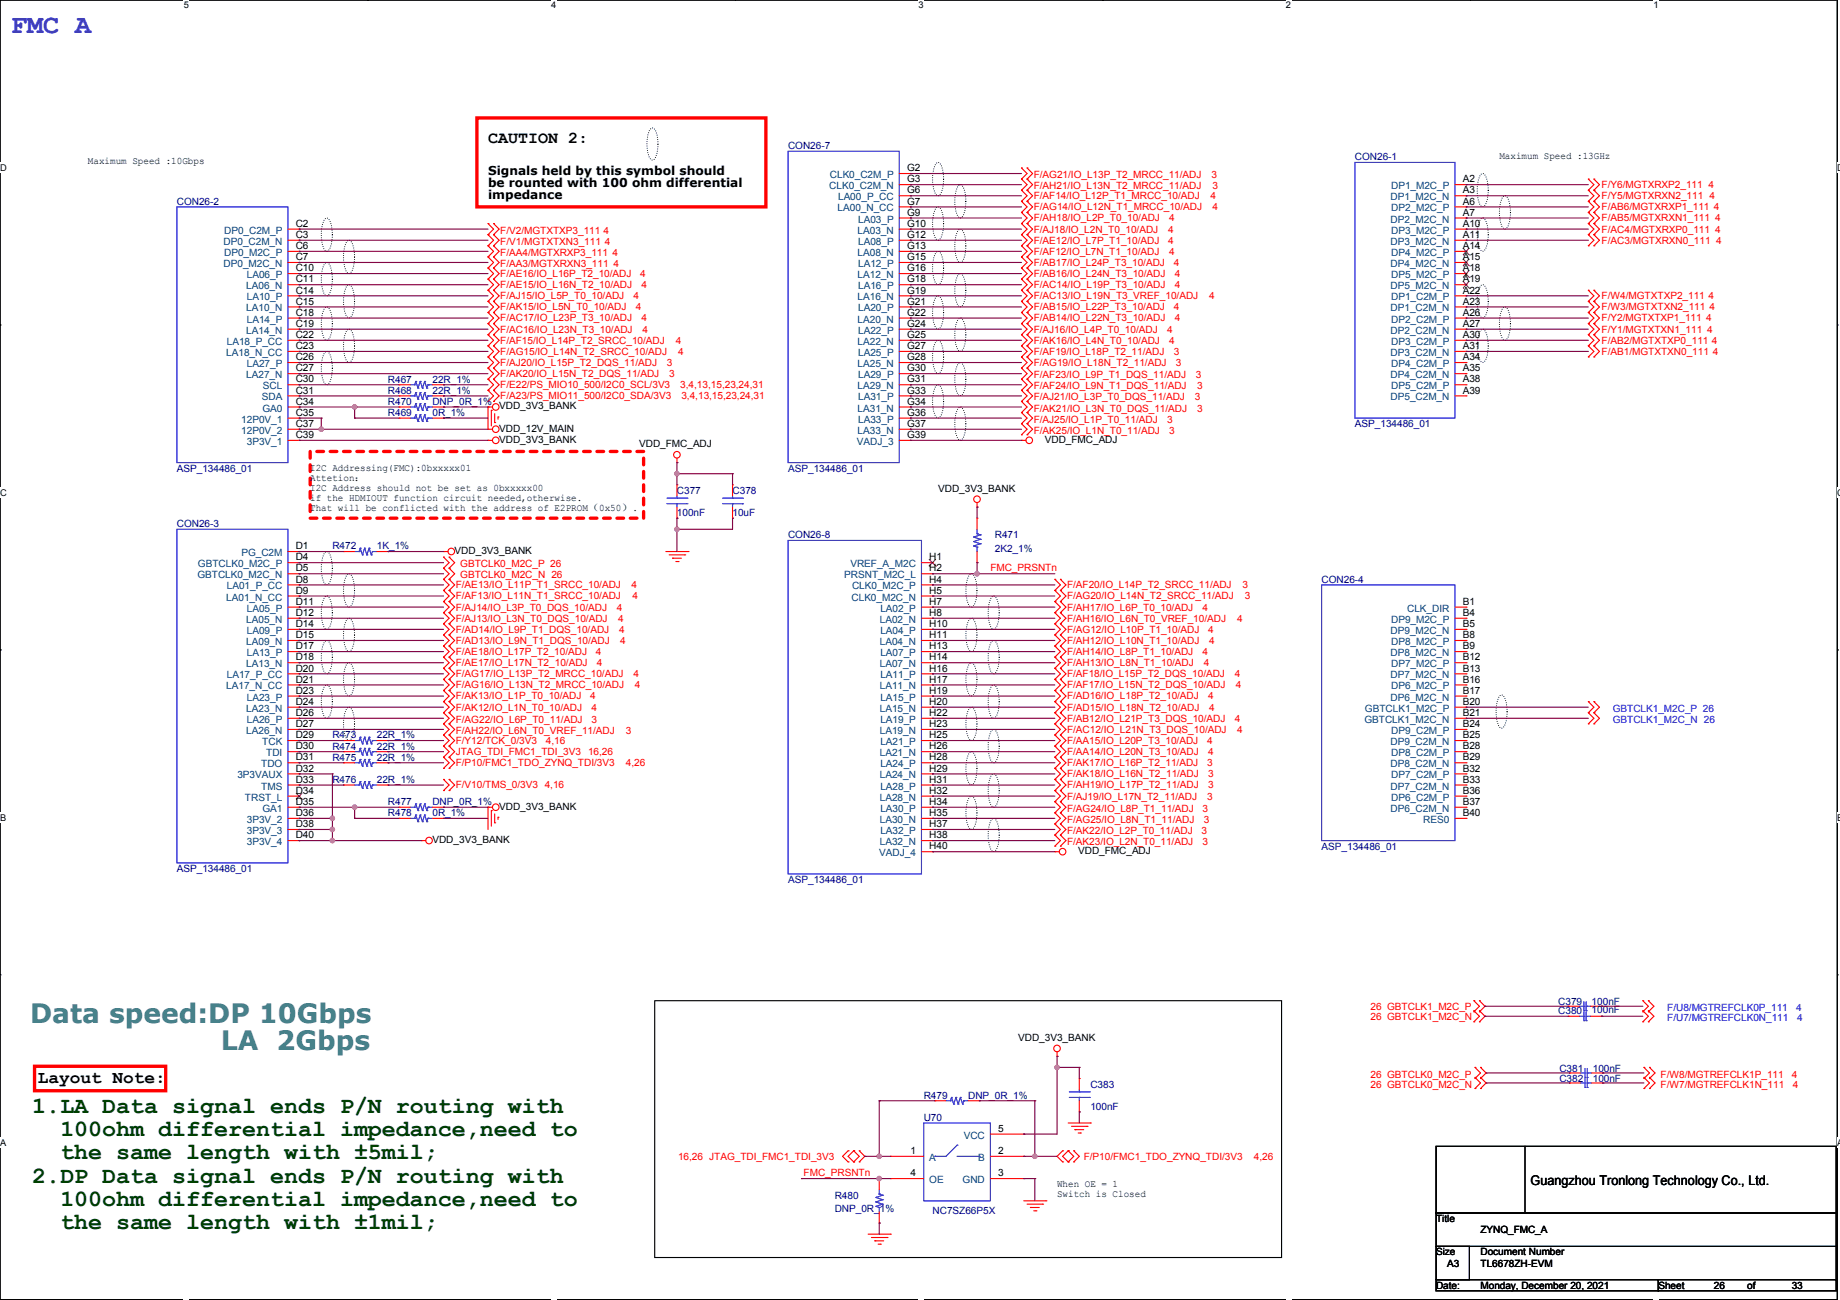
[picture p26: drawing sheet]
<svg xmlns="http://www.w3.org/2000/svg" width="841mm" height="594mm" viewBox="0 0 841 594" stroke-linecap="round" stroke-linejoin="round" font-family="sans-serif">
<defs><g id="words">
<text font-size="12.2" fill="#00f" x="5" y="15">FMC A</text>
<g font-size="12.2" fill="#408080">
<text x="14" y="467">Data speed:DP 10Gbps</text>
<text x="101" y="480">LA 2Gbps</text>
</g>
<g font-size="10.7" fill="#004000">
<text x="15" y="508">1.LA Data signal ends P/N routing with</text>
<text x="28" y="519">100ohm differential impedance,need to</text>
<text x="28" y="530">the same length with ±5mil;</text>
<text x="15" y="540">2.DP Data signal ends P/N routing with</text>
<text x="28" y="551">100ohm differential impedance,need to</text>
<text x="28" y="562">the same length with ±1mil;</text>
</g>
<text font-size="8.1" x="17" y="495">Layout Note:</text>
<text font-size="7.6" x="223" y="65">CAUTION 2:</text>
<text font-size="6.1" x="700" y="541">Guangzhou Tronlong Technology Co., Ltd.</text>
<g font-size="5.6">
<text x="223" y="80">Signals held by this symbol should</text>
<text x="223" y="85">be rounted with 100 ohm differential</text>
<text x="223" y="91">impedance</text>
</g>
<g font-size="4.6" fill="#000080">
<text x="360" y="68">CON26-7</text>
<text x="619" y="73">CON26-1</text>
<text x="81" y="94">CON26-2</text>
<text x="177" y="175">R467</text>
<text x="177" y="180">R468</text>
<text x="198" y="175">22R_1%</text>
<text x="198" y="180">22R_1%</text>
<text x="177" y="185">R470</text>
<text x="198" y="185">DNP_0R_1%</text>
<text x="177" y="190">R469</text>
<text x="198" y="190">0R_1%</text>
<text x="619" y="195">ASP_134486_01</text>
<text x="81" y="215">ASP_134486_01</text>
<text x="360" y="215">ASP_134486_01</text>
<text x="309" y="226">C377</text>
<text x="335" y="226">C378</text>
<text x="309" y="236">100nF</text>
<text x="335" y="236">10uF</text>
<text x="81" y="241">CON26-3</text>
<text x="360" y="246">CON26-8</text>
<text x="455" y="246">R471</text>
<text x="152" y="251">R472</text>
<text x="172" y="251">1K_1%</text>
<text x="455" y="252">2K2_1%</text>
<text x="604" y="266">CON26-4</text>
<text x="152" y="337">R473</text>
<text x="172" y="337">22R_1%</text>
<text x="152" y="348">R475</text>
<text x="152" y="342">R474</text>
<text x="172" y="348">22R_1%</text>
<text x="172" y="342">22R_1%</text>
<text x="152" y="358">R476</text>
<text x="172" y="358">22R_1%</text>
<text x="177" y="368">R477</text>
<text x="198" y="368">DNP_0R_1%</text>
<text x="177" y="373">R478</text>
<text x="198" y="373">0R_1%</text>
<text x="604" y="388">ASP_134486_01</text>
<text x="81" y="398">ASP_134486_01</text>
<text x="360" y="403">ASP_134486_01</text>
<text x="712" y="459">C379</text>
<text x="727" y="459">100nF</text>
<text x="712" y="463">C380</text>
<text x="727" y="463">100nF</text>
<text x="713" y="490">C381</text>
<text x="728" y="490">100nF</text>
<text x="498" y="497">C383</text>
<text x="713" y="494">C382</text>
<text x="728" y="494">100nF</text>
<text x="422" y="502">R479</text>
<text x="443" y="502">DNP_0R_1%</text>
<text x="498" y="507">100nF</text>
<text x="422" y="512">U70</text>
<text x="382" y="548">R480</text>
<text x="382" y="554">DNP_0R_1%</text>
<text x="426" y="555">NC7SZ66P5X</text>
</g>
<g font-size="4.6">
<text x="40" y="75">Maximum Speed :10Gbps</text>
<text x="685" y="73">Maximum Speed :13GHz</text>
<text x="415" y="78">G2</text>
<text x="415" y="83">G3</text>
<text x="669" y="83">A2</text>
<text x="415" y="88">G6</text>
<text x="669" y="88">A3</text>
<text x="415" y="93">G7</text>
<text x="669" y="93">A6</text>
<text x="415" y="99">G9</text>
<text x="669" y="99">A7</text>
<text x="135" y="104">C2</text>
<text x="415" y="104">G10</text>
<text x="669" y="104">A10</text>
<text x="135" y="109">C3</text>
<text x="135" y="114">C6</text>
<text x="415" y="109">G12</text>
<text x="415" y="114">G13</text>
<text x="669" y="109">A11</text>
<text x="669" y="114">A14</text>
<text x="135" y="119">C7</text>
<text x="415" y="119">G15</text>
<text x="669" y="119">A15</text>
<text x="135" y="124">C10</text>
<text x="415" y="124">G16</text>
<text x="669" y="124">A18</text>
<text x="135" y="129">C11</text>
<text x="415" y="129">G18</text>
<text x="669" y="129">A19</text>
<text x="135" y="134">C14</text>
<text x="415" y="134">G19</text>
<text x="669" y="134">A22</text>
<text x="135" y="139">C15</text>
<text x="415" y="139">G21</text>
<text x="669" y="139">A23</text>
<text x="135" y="144">C18</text>
<text x="135" y="149">C19</text>
<text x="415" y="144">G22</text>
<text x="415" y="149">G24</text>
<text x="669" y="144">A26</text>
<text x="669" y="149">A27</text>
<text x="135" y="154">C22</text>
<text x="415" y="154">G25</text>
<text x="669" y="154">A30</text>
<text x="135" y="160">C23</text>
<text x="415" y="160">G27</text>
<text x="669" y="160">A31</text>
<text x="135" y="165">C26</text>
<text x="415" y="165">G28</text>
<text x="669" y="165">A34</text>
<text x="135" y="170">C27</text>
<text x="415" y="170">G30</text>
<text x="669" y="170">A35</text>
<text x="135" y="175">C30</text>
<text x="135" y="180">C31</text>
<text x="415" y="175">G31</text>
<text x="415" y="180">G33</text>
<text x="669" y="175">A38</text>
<text x="669" y="180">A39</text>
<text x="135" y="185">C34</text>
<text x="415" y="185">G34</text>
<text x="135" y="190">C35</text>
<text x="228" y="187">VDD_3V3_BANK</text>
<text x="415" y="190">G36</text>
<text x="135" y="195">C37</text>
<text x="228" y="197">VDD_12V_MAIN</text>
<text x="415" y="195">G37</text>
<text x="135" y="200">C39</text>
<text x="228" y="202">VDD_3V3_BANK</text>
<text x="415" y="200">G39</text>
<text x="478" y="202">VDD_FMC_ADJ</text>
<text x="292" y="204">VDD_FMC_ADJ</text>
<text x="142" y="215">I2C Addressing(FMC):0bxxxxx01</text>
<text x="142" y="220">Attetion：</text>
<text x="142" y="224">I2C Address should not be set as 0bxxxxx00</text>
<text x="429" y="225">VDD_3V3_BANK</text>
<text x="142" y="229">if the HDMIOUT function circuit needed,otherwise.</text>
<text x="142" y="233">That will be conflicted with the address of E2PROM（0x50）.</text>
<text x="135" y="251">D1</text>
<text x="135" y="256">D4</text>
<text x="208" y="253">VDD_3V3_BANK</text>
<text x="425" y="256">H1</text>
<text x="135" y="261">D5</text>
<text x="425" y="261">H2</text>
<text x="135" y="266">D8</text>
<text x="425" y="266">H4</text>
<text x="135" y="271">D9</text>
<text x="425" y="271">H5</text>
<text x="135" y="276">D11</text>
<text x="135" y="281">D12</text>
<text x="425" y="276">H7</text>
<text x="425" y="281">H8</text>
<text x="669" y="276">B1</text>
<text x="669" y="281">B4</text>
<text x="135" y="287">D14</text>
<text x="425" y="287">H10</text>
<text x="669" y="287">B5</text>
<text x="135" y="292">D15</text>
<text x="425" y="292">H11</text>
<text x="669" y="292">B8</text>
<text x="135" y="297">D17</text>
<text x="425" y="297">H13</text>
<text x="669" y="297">B9</text>
<text x="135" y="302">D18</text>
<text x="425" y="302">H14</text>
<text x="669" y="302">B12</text>
<text x="135" y="307">D20</text>
<text x="135" y="312">D21</text>
<text x="425" y="307">H16</text>
<text x="425" y="312">H17</text>
<text x="669" y="307">B13</text>
<text x="669" y="312">B16</text>
<text x="135" y="317">D23</text>
<text x="425" y="317">H19</text>
<text x="669" y="317">B17</text>
<text x="135" y="322">D24</text>
<text x="425" y="322">H20</text>
<text x="669" y="322">B20</text>
<text x="135" y="327">D26</text>
<text x="425" y="327">H22</text>
<text x="669" y="327">B21</text>
<text x="135" y="332">D27</text>
<text x="425" y="332">H23</text>
<text x="669" y="332">B24</text>
<text x="135" y="337">D29</text>
<text x="425" y="337">H25</text>
<text x="669" y="337">B25</text>
<text x="135" y="342">D30</text>
<text x="135" y="347">D31</text>
<text x="425" y="342">H26</text>
<text x="425" y="347">H28</text>
<text x="669" y="342">B28</text>
<text x="669" y="347">B29</text>
<text x="135" y="353">D32</text>
<text x="425" y="353">H29</text>
<text x="669" y="353">B32</text>
<text x="135" y="358">D33</text>
<text x="425" y="358">H31</text>
<text x="669" y="358">B33</text>
<text x="135" y="363">D34</text>
<text x="425" y="363">H32</text>
<text x="669" y="363">B36</text>
<text x="135" y="368">D35</text>
<text x="228" y="370">VDD_3V3_BANK</text>
<text x="425" y="368">H34</text>
<text x="669" y="368">B37</text>
<text x="135" y="373">D36</text>
<text x="135" y="378">D38</text>
<text x="425" y="373">H35</text>
<text x="425" y="378">H37</text>
<text x="669" y="373">B40</text>
<text x="135" y="383">D40</text>
<text x="425" y="383">H38</text>
<text x="198" y="385">VDD_3V3_BANK</text>
<text x="425" y="388">H40</text>
<text x="493" y="390">VDD_FMC_ADJ</text>
<text x="465" y="476">VDD_3V3_BANK</text>
<text x="456" y="517">5</text>
<text x="416" y="527">1</text>
<text x="456" y="527">2</text>
<text x="416" y="537">4</text>
<text x="456" y="537">3</text>
<text x="483" y="542">When OE = 1</text>
<text x="483" y="547">Switch is Closed</text>
<text x="656" y="558">Title</text>
<text x="677" y="563">ZYNQ_FMC_A</text>
<text x="656" y="574">Size</text>
<text x="677" y="574">Document Number</text>
<text x="661" y="579">A3</text>
<text x="677" y="579">TL6678ZH-EVM</text>
<text x="656" y="589">Date:</text>
<text x="677" y="589">Monday, December 20, 2021</text>
<text x="758" y="589">Sheet</text>
<text x="783" y="589">26</text>
<text x="799" y="589">of</text>
<text x="819" y="589">33</text>
</g>
<g font-size="4.6" fill="#004080">
<text x="379" y="81">CLK0_C2M_P</text>
<text x="379" y="86">CLK0_C2M_N</text>
<text x="636" y="86">DP1_M2C_P</text>
<text x="383" y="92">LA00_P_CC</text>
<text x="636" y="92">DP1_M2C_N</text>
<text x="383" y="97">LA00_N_CC</text>
<text x="392" y="102">LA03_P</text>
<text x="636" y="102">DP2_M2C_N</text>
<text x="636" y="97">DP2_M2C_P</text>
<text x="102" y="107">DP0_C2M_P</text>
<text x="392" y="107">LA03_N</text>
<text x="636" y="107">DP3_M2C_P</text>
<text x="102" y="112">DP0_C2M_N</text>
<text x="392" y="112">LA08_P</text>
<text x="636" y="112">DP3_M2C_N</text>
<text x="102" y="117">DP0_M2C_P</text>
<text x="392" y="117">LA08_N</text>
<text x="636" y="117">DP4_M2C_P</text>
<text x="102" y="122">DP0_M2C_N</text>
<text x="392" y="122">LA12_P</text>
<text x="636" y="122">DP4_M2C_N</text>
<text x="113" y="127">LA06_P</text>
<text x="392" y="127">LA12_N</text>
<text x="636" y="127">DP5_M2C_P</text>
<text x="113" y="132">LA06_N</text>
<text x="113" y="137">LA10_P</text>
<text x="392" y="137">LA16_N</text>
<text x="392" y="132">LA16_P</text>
<text x="636" y="132">DP5_M2C_N</text>
<text x="636" y="137">DP1_C2M_P</text>
<text x="113" y="142">LA10_N</text>
<text x="392" y="142">LA20_P</text>
<text x="636" y="142">DP1_C2M_N</text>
<text x="113" y="147">LA14_P</text>
<text x="392" y="147">LA20_N</text>
<text x="636" y="147">DP2_C2M_P</text>
<text x="113" y="152">LA14_N</text>
<text x="392" y="152">LA22_P</text>
<text x="636" y="152">DP2_C2M_N</text>
<text x="104" y="158">LA18_P_CC</text>
<text x="392" y="158">LA22_N</text>
<text x="636" y="158">DP3_C2M_P</text>
<text x="103" y="163">LA18_N_CC</text>
<text x="113" y="168">LA27_P</text>
<text x="392" y="168">LA25_N</text>
<text x="392" y="163">LA25_P</text>
<text x="636" y="163">DP3_C2M_N</text>
<text x="636" y="168">DP4_C2M_P</text>
<text x="113" y="173">LA27_N</text>
<text x="392" y="173">LA29_P</text>
<text x="636" y="173">DP4_C2M_N</text>
<text x="120" y="178">SCL</text>
<text x="392" y="178">LA29_N</text>
<text x="636" y="178">DP5_C2M_P</text>
<text x="120" y="183">SDA</text>
<text x="392" y="183">LA31_P</text>
<text x="636" y="183">DP5_C2M_N</text>
<text x="120" y="188">GA0</text>
<text x="392" y="188">LA31_N</text>
<text x="110" y="193">12P0V_1</text>
<text x="392" y="193">LA33_P</text>
<text x="110" y="198">12P0V_2</text>
<text x="113" y="203">3P3V_1</text>
<text x="392" y="203">VADJ_3</text>
<text x="392" y="198">LA33_N</text>
<text x="110" y="254">PG_C2M</text>
<text x="90" y="259">GBTCLK0_M2C_P</text>
<text x="389" y="259">VREF_A_M2C</text>
<text x="90" y="264">GBTCLK0_M2C_N</text>
<text x="104" y="269">LA01_P_CC</text>
<text x="386" y="264">PRSNT_M2C_L</text>
<text x="389" y="269">CLK0_M2C_P</text>
<text x="103" y="274">LA01_N_CC</text>
<text x="389" y="274">CLK0_M2C_N</text>
<text x="113" y="279">LA05_P</text>
<text x="402" y="279">LA02_P</text>
<text x="643" y="279">CLK_DIR</text>
<text x="113" y="285">LA05_N</text>
<text x="402" y="285">LA02_N</text>
<text x="636" y="285">DP9_M2C_P</text>
<text x="113" y="290">LA09_P</text>
<text x="402" y="290">LA04_P</text>
<text x="636" y="290">DP9_M2C_N</text>
<text x="113" y="295">LA09_N</text>
<text x="113" y="300">LA13_P</text>
<text x="402" y="295">LA04_N</text>
<text x="402" y="300">LA07_P</text>
<text x="636" y="300">DP8_M2C_N</text>
<text x="636" y="295">DP8_M2C_P</text>
<text x="113" y="305">LA13_N</text>
<text x="402" y="305">LA07_N</text>
<text x="636" y="305">DP7_M2C_P</text>
<text x="104" y="310">LA17_P_CC</text>
<text x="402" y="310">LA11_P</text>
<text x="636" y="310">DP7_M2C_N</text>
<text x="103" y="315">LA17_N_CC</text>
<text x="402" y="315">LA11_N</text>
<text x="636" y="315">DP6_M2C_P</text>
<text x="113" y="320">LA23_P</text>
<text x="402" y="320">LA15_P</text>
<text x="636" y="320">DP6_M2C_N</text>
<text x="113" y="325">LA23_N</text>
<text x="402" y="325">LA15_N</text>
<text x="624" y="325">GBTCLK1_M2C_P</text>
<text x="113" y="335">LA26_N</text>
<text x="113" y="330">LA26_P</text>
<text x="402" y="335">LA19_N</text>
<text x="402" y="330">LA19_P</text>
<text x="624" y="330">GBTCLK1_M2C_N</text>
<text x="636" y="335">DP9_C2M_P</text>
<text x="120" y="340">TCK</text>
<text x="402" y="340">LA21_P</text>
<text x="636" y="340">DP9_C2M_N</text>
<text x="122" y="346">TDI</text>
<text x="402" y="346">LA21_N</text>
<text x="636" y="346">DP8_C2M_P</text>
<text x="119" y="351">TDO</text>
<text x="402" y="351">LA24_P</text>
<text x="636" y="351">DP8_C2M_N</text>
<text x="108" y="356">3P3VAUX</text>
<text x="402" y="356">LA24_N</text>
<text x="636" y="356">DP7_C2M_P</text>
<text x="112" y="366">TRST_L</text>
<text x="119" y="361">TMS</text>
<text x="402" y="366">LA28_N</text>
<text x="402" y="361">LA28_P</text>
<text x="636" y="361">DP7_C2M_N</text>
<text x="636" y="366">DP6_C2M_P</text>
<text x="120" y="371">GA1</text>
<text x="402" y="371">LA30_P</text>
<text x="636" y="371">DP6_C2M_N</text>
<text x="113" y="376">3P3V_2</text>
<text x="402" y="376">LA30_N</text>
<text x="651" y="376">RES0</text>
<text x="113" y="381">3P3V_3</text>
<text x="402" y="381">LA32_P</text>
<text x="113" y="386">3P3V_4</text>
<text x="402" y="386">LA32_N</text>
<text x="402" y="391">VADJ_4</text>
<text x="440" y="520">VCC</text>
<text x="425" y="530">A</text>
<text x="447" y="530">B</text>
<text x="425" y="541">OE</text>
<text x="440" y="541">GND</text>
</g>
<g font-size="4.6" fill="#f00">
<text x="472" y="81">F/AG21/IO_L13P_T2_MRCC_11/ADJ</text>
<text x="554" y="81">3</text>
<text x="472" y="86">F/AH21/IO_L13N_T2_MRCC_11/ADJ</text>
<text x="554" y="86">3</text>
<text x="732" y="86">F/Y6/MGTXRXP2_111</text>
<text x="781" y="86">4</text>
<text x="472" y="91">F/AF14/IO_L12P_T1_MRCC_10/ADJ</text>
<text x="553" y="91">4</text>
<text x="732" y="91">F/Y5/MGTXRXN2_111</text>
<text x="781" y="91">4</text>
<text x="472" y="96">F/AG14/IO_L12N_T1_MRCC_10/ADJ</text>
<text x="472" y="101">F/AH18/IO_L2P_T0_10/ADJ</text>
<text x="534" y="101">4</text>
<text x="554" y="96">4</text>
<text x="732" y="101">F/AB5/MGTXRXN1_111</text>
<text x="732" y="96">F/AB6/MGTXRXP1_111</text>
<text x="783" y="96">4</text>
<text x="784" y="101">4</text>
<text x="229" y="107">F/V2/MGTXTXP3_111</text>
<text x="276" y="107">4</text>
<text x="472" y="106">F/AJ18/IO_L2N_T0_10/ADJ</text>
<text x="534" y="106">4</text>
<text x="732" y="106">F/AC4/MGTXRXP0_111</text>
<text x="784" y="106">4</text>
<text x="229" y="112">F/V1/MGTXTXN3_111</text>
<text x="276" y="112">4</text>
<text x="472" y="111">F/AE12/IO_L7P_T1_10/ADJ</text>
<text x="534" y="111">4</text>
<text x="732" y="111">F/AC3/MGTXRXN0_111</text>
<text x="784" y="111">4</text>
<text x="229" y="117">F/AA4/MGTXRXP3_111</text>
<text x="280" y="117">4</text>
<text x="472" y="116">F/AF12/IO_L7N_T1_10/ADJ</text>
<text x="534" y="116">4</text>
<text x="229" y="122">F/AA3/MGTXRXN3_111</text>
<text x="280" y="122">4</text>
<text x="472" y="121">F/AB17/IO_L24P_T3_10/ADJ</text>
<text x="536" y="121">4</text>
<text x="229" y="127">F/AE16/IO_L16P_T2_10/ADJ</text>
<text x="229" y="132">F/AE15/IO_L16N_T2_10/ADJ</text>
<text x="293" y="127">4</text>
<text x="293" y="132">4</text>
<text x="472" y="132">F/AC14/IO_L19P_T3_10/ADJ</text>
<text x="472" y="127">F/AB16/IO_L24N_T3_10/ADJ</text>
<text x="537" y="132">4</text>
<text x="537" y="127">4</text>
<text x="229" y="137">F/AJ15/IO_L5P_T0_10/ADJ</text>
<text x="290" y="137">4</text>
<text x="472" y="137">F/AC13/IO_L19N_T3_VREF_10/ADJ</text>
<text x="553" y="137">4</text>
<text x="732" y="137">F/W4/MGTXTXP2_111</text>
<text x="781" y="137">4</text>
<text x="229" y="142">F/AK15/IO_L5N_T0_10/ADJ</text>
<text x="291" y="142">4</text>
<text x="472" y="142">F/AB15/IO_L22P_T3_10/ADJ</text>
<text x="536" y="142">4</text>
<text x="732" y="142">F/W3/MGTXTXN2_111</text>
<text x="781" y="142">4</text>
<text x="229" y="147">F/AC17/IO_L23P_T3_10/ADJ</text>
<text x="293" y="147">4</text>
<text x="472" y="147">F/AB14/IO_L22N_T3_10/ADJ</text>
<text x="537" y="147">4</text>
<text x="732" y="147">F/Y2/MGTXTXP1_111</text>
<text x="780" y="147">4</text>
<text x="229" y="152">F/AC16/IO_L23N_T3_10/ADJ</text>
<text x="294" y="152">4</text>
<text x="472" y="152">F/AJ16/IO_L4P_T0_10/ADJ</text>
<text x="533" y="152">4</text>
<text x="732" y="152">F/Y1/MGTXTXN1_111</text>
<text x="780" y="152">4</text>
<text x="229" y="157">F/AF15/IO_L14P_T2_SRCC_10/ADJ</text>
<text x="309" y="157">4</text>
<text x="472" y="157">F/AK16/IO_L4N_T0_10/ADJ</text>
<text x="534" y="157">4</text>
<text x="732" y="157">F/AB2/MGTXTXP0_111</text>
<text x="782" y="157">4</text>
<text x="229" y="162">F/AG15/IO_L14N_T2_SRCC_10/ADJ</text>
<text x="229" y="167">F/AJ20/IO_L15P_T2_DQS_11/ADJ</text>
<text x="305" y="167">3</text>
<text x="310" y="162">4</text>
<text x="472" y="162">F/AF19/IO_L18P_T2_11/ADJ</text>
<text x="472" y="167">F/AG19/IO_L18N_T2_11/ADJ</text>
<text x="536" y="162">3</text>
<text x="537" y="167">3</text>
<text x="732" y="162">F/AB1/MGTXTXN0_111</text>
<text x="783" y="162">4</text>
<text x="229" y="172">F/AK20/IO_L15N_T2_DQS_11/ADJ</text>
<text x="306" y="172">3</text>
<text x="472" y="173">F/AF23/IO_L9P_T1_DQS_11/ADJ</text>
<text x="547" y="173">3</text>
<text x="229" y="177">F/E22/PS_MIO10_500/I2C0_SCL/3V3</text>
<text x="311" y="177">3,4,13,15,23,24,31</text>
<text x="472" y="178">F/AF24/IO_L9N_T1_DQS_11/ADJ</text>
<text x="547" y="178">3</text>
<text x="229" y="182">F/A23/PS_MIO11_500/I2C0_SDA/3V3</text>
<text x="311" y="182">3,4,13,15,23,24,31</text>
<text x="472" y="183">F/AJ21/IO_L3P_T0_DQS_11/ADJ</text>
<text x="546" y="183">3</text>
<text x="472" y="188">F/AK21/IO_L3N_T0_DQS_11/ADJ</text>
<text x="547" y="188">3</text>
<text x="472" y="193">F/AJ25/IO_L1P_T0_11/ADJ</text>
<text x="533" y="193">3</text>
<text x="472" y="198">F/AK25/IO_L1N_T0_11/ADJ</text>
<text x="534" y="198">3</text>
<text x="210" y="259">GBTCLK0_M2C_P 26</text>
<text x="453" y="261">FMC_PRSNTn</text>
<text x="208" y="269">F/AE13/IO_L11P_T1_SRCC_10/ADJ</text>
<text x="210" y="264">GBTCLK0_M2C_N 26</text>
<text x="289" y="269">4</text>
<text x="488" y="269">F/AF20/IO_L14P_T2_SRCC_11/ADJ</text>
<text x="568" y="269">3</text>
<text x="208" y="274">F/AF13/IO_L11N_T1_SRCC_10/ADJ</text>
<text x="289" y="274">4</text>
<text x="488" y="274">F/AG20/IO_L14N_T2_SRCC_11/ADJ</text>
<text x="569" y="274">3</text>
<text x="208" y="279">F/AJ14/IO_L3P_T0_DQS_10/ADJ</text>
<text x="282" y="279">4</text>
<text x="488" y="279">F/AH17/IO_L6P_T0_10/ADJ</text>
<text x="550" y="279">4</text>
<text x="208" y="284">F/AJ13/IO_L3N_T0_DQS_10/ADJ</text>
<text x="282" y="284">4</text>
<text x="488" y="284">F/AH16/IO_L6N_T0_VREF_10/ADJ</text>
<text x="565" y="284">4</text>
<text x="208" y="289">F/AD14/IO_L9P_T1_DQS_10/ADJ</text>
<text x="283" y="289">4</text>
<text x="488" y="289">F/AG12/IO_L10P_T1_10/ADJ</text>
<text x="552" y="289">4</text>
<text x="208" y="299">F/AE18/IO_L17P_T2_10/ADJ</text>
<text x="208" y="294">F/AD13/IO_L9N_T1_DQS_10/ADJ</text>
<text x="272" y="299">4</text>
<text x="284" y="294">4</text>
<text x="488" y="294">F/AH12/IO_L10N_T1_10/ADJ</text>
<text x="488" y="299">F/AH14/IO_L8P_T1_10/ADJ</text>
<text x="550" y="299">4</text>
<text x="553" y="294">4</text>
<text x="208" y="304">F/AE17/IO_L17N_T2_10/ADJ</text>
<text x="273" y="304">4</text>
<text x="488" y="304">F/AH13/IO_L8N_T1_10/ADJ</text>
<text x="550" y="304">4</text>
<text x="208" y="309">F/AG17/IO_L13P_T2_MRCC_10/ADJ</text>
<text x="290" y="309">4</text>
<text x="488" y="309">F/AF18/IO_L15P_T2_DQS_10/ADJ</text>
<text x="564" y="309">4</text>
<text x="208" y="315">F/AG16/IO_L13N_T2_MRCC_10/ADJ</text>
<text x="290" y="315">4</text>
<text x="488" y="315">F/AF17/IO_L15N_T2_DQS_10/ADJ</text>
<text x="565" y="315">4</text>
<text x="208" y="320">F/AK13/IO_L1P_T0_10/ADJ</text>
<text x="270" y="320">4</text>
<text x="488" y="320">F/AD16/IO_L18P_T2_10/ADJ</text>
<text x="552" y="320">4</text>
<text x="208" y="325">F/AK12/IO_L1N_T0_10/ADJ</text>
<text x="270" y="325">4</text>
<text x="488" y="330">F/AB12/IO_L21P_T3_DQS_10/ADJ</text>
<text x="488" y="325">F/AD15/IO_L18N_T2_10/ADJ</text>
<text x="553" y="325">4</text>
<text x="564" y="330">4</text>
<text x="208" y="330">F/AG22/IO_L6P_T0_11/ADJ</text>
<text x="208" y="335">F/AH22/IO_L6N_T0_VREF_11/ADJ</text>
<text x="270" y="330">3</text>
<text x="286" y="335">3</text>
<text x="488" y="335">F/AC12/IO_L21N_T3_DQS_10/ADJ</text>
<text x="565" y="335">4</text>
<text x="208" y="340">F/Y12/TCK_0/3V3</text>
<text x="249" y="340">4,16</text>
<text x="488" y="340">F/AA15/IO_L20P_T3_10/ADJ</text>
<text x="552" y="340">4</text>
<text x="208" y="345">JTAG_TDI_FMC1_TDI_3V3</text>
<text x="269" y="345">16,26</text>
<text x="488" y="345">F/AA14/IO_L20N_T3_10/ADJ</text>
<text x="552" y="345">4</text>
<text x="208" y="350">F/P10/FMC1_TDO_ZYNQ_TDI/3V3</text>
<text x="286" y="350">4,26</text>
<text x="488" y="350">F/AK17/IO_L16P_T2_11/ADJ</text>
<text x="552" y="350">3</text>
<text x="488" y="355">F/AK18/IO_L16N_T2_11/ADJ</text>
<text x="552" y="355">3</text>
<text x="208" y="360">F/V10/TMS_0/3V3</text>
<text x="249" y="360">4,16</text>
<text x="488" y="360">F/AH19/IO_L17P_T2_11/ADJ</text>
<text x="488" y="365">F/AJ19/IO_L17N_T2_11/ADJ</text>
<text x="552" y="365">3</text>
<text x="552" y="360">3</text>
<text x="488" y="371">F/AG24/IO_L8P_T1_11/ADJ</text>
<text x="550" y="371">3</text>
<text x="488" y="376">F/AG25/IO_L8N_T1_11/ADJ</text>
<text x="550" y="376">3</text>
<text x="488" y="381">F/AK22/IO_L2P_T0_11/ADJ</text>
<text x="549" y="381">3</text>
<text x="488" y="386">F/AK23/IO_L2N_T0_11/ADJ</text>
<text x="550" y="386">3</text>
<text x="626" y="461">26 GBTCLK1_M2C_P</text>
<text x="626" y="466">26 GBTCLK1_M2C_N</text>
<text x="626" y="492">26 GBTCLK0_M2C_P</text>
<text x="626" y="497">26 GBTCLK0_M2C_N</text>
<text x="759" y="492">F/W8/MGTREFCLK1P_111</text>
<text x="759" y="497">F/W7/MGTREFCLK1N_111</text>
<text x="819" y="492">4</text>
<text x="819" y="497">4</text>
<text x="310" y="530">16,26 JTAG_TDI_FMC1_TDI_3V3</text>
<text x="495" y="530">F/P10/FMC1_TDO_ZYNQ_TDI/3V3</text>
<text x="573" y="530">4,26</text>
<text x="367" y="537">FMC_PRSNTn</text>
</g>
<g font-size="4.6" fill="#00f">
<text x="737" y="325">GBTCLK1_M2C_P 26</text>
<text x="737" y="330">GBTCLK1_M2C_N 26</text>
<text x="762" y="462">F/U8/MGTREFCLK0P_111</text>
<text x="821" y="462">4</text>
<text x="762" y="466">F/U7/MGTREFCLK0N_111</text>
<text x="821" y="466">4</text>
</g>
<g font-size="4.2">
<text x="84" y="4">5</text>
<text x="252" y="4">4</text>
<text x="420" y="4">3</text>
<text x="588" y="4">2</text>
<text x="756" y="4">1</text>
<text x="0" y="78">D</text>
<text x="840" y="78">D</text>
<text x="0" y="227">C</text>
<text x="840" y="227">C</text>
<text x="0" y="375">B</text>
<text x="840" y="375">B</text>
<text x="0" y="523">A</text>
<text x="840" y="523">A</text>
</g>
</g></defs>
<path d="M0 0h840v594h-840z" fill="none" stroke="#000" stroke-width=".51"/>
<g fill="#fff">
<path d="M84 0h2v5h-2z"/>
<path d="M84 594h2z"/>
</g>
<g fill="#000">
<circle cx="168" cy="0" r=".3"/>
<circle cx="168" cy="594" r=".3"/>
</g>
<g fill="#fff">
<path d="M252 0h2v5h-2z"/>
<path d="M252 594h2z"/>
</g>
<g fill="#000">
<circle cx="336" cy="0" r=".3"/>
<circle cx="336" cy="594" r=".3"/>
</g>
<g fill="#fff">
<path d="M420 0h2v5h-2z"/>
<path d="M420 594h2z"/>
</g>
<g fill="#000">
<circle cx="504" cy="0" r=".3"/>
<circle cx="504" cy="594" r=".3"/>
</g>
<g fill="#fff">
<path d="M588 0h2v5h-2z"/>
<path d="M588 594h2z"/>
</g>
<g fill="#000">
<circle cx="672" cy="0" r=".3"/>
<circle cx="672" cy="594" r=".3"/>
</g>
<g fill="#fff">
<path d="M756 0h2v5h-2z"/>
<path d="M756 594h2z"/>
<path d="M0 74h3v5h-3z"/>
<path d="M840 74h1v5h-1z"/>
<path d="M0 223h3v4h-3z"/>
<path d="M840 223h1v4h-1z"/>
</g>
<g fill="#000">
<circle cx="0" cy="149" r=".3"/>
<circle cx="840" cy="149" r=".3"/>
</g>
<g fill="#fff">
<path d="M0 371h3v5h-3z"/>
<path d="M840 371h1v5h-1z"/>
</g>
<g fill="#000">
<circle cx="0" cy="297" r=".3"/>
<circle cx="840" cy="297" r=".3"/>
</g>
<g fill="#fff">
<path d="M0 520h3v4h-3z"/>
<path d="M840 520h1v4h-1z"/>
</g>
<g fill="#000">
<circle cx="0" cy="445" r=".3"/>
<circle cx="840" cy="445" r=".3"/>
</g>
<g fill="none" stroke="#000" stroke-width=".51" stroke-dasharray="0 1">
<path d="M297 59h1a4 4 0 0 1 3 4 10 10 0 0 1-3 10 11 11 0 0 1-2-12zM428 75v-1a3 3 0 0 1 3 4v5a7 7 0 0 1-2 6 11 11 0 0 1-2-11zM677 80v-1a3 3 0 0 1 3 4v5a7 7 0 0 1-2 6 11 11 0 0 1-3-11zM149 100a3 3 0 0 1 3 4v4a7 7 0 0 1-3 7 11 11 0 0 1-2-11zM428 95a3 3 0 0 1 3 4v4a7 7 0 0 1-2 7 11 11 0 0 1-2-11zM438 85l1-1a3 3 0 0 1 2 4v5a7 7 0 0 1-2 7 11 11 0 0 1-2-12zM677 100a3 3 0 0 1 3 4v4a7 7 0 0 1-2 7 11 11 0 0 1-3-11zM687 90a3 3 0 0 1 3 4v4a7 7 0 0 1-2 7 11 11 0 0 1-2-11zM159 110a3 3 0 0 1 3 4v5a7 7 0 0 1-2 6 11 11 0 0 1-3-11zM428 115a3 3 0 0 1 3 4v5a7 7 0 0 1-2 6 11 11 0 0 1-2-11zM438 105h1a3 3 0 0 1 2 4v5a7 7 0 0 1-2 6 11 11 0 0 1-2-11zM149 120a3 3 0 0 1 3 4v5a7 7 0 0 1-3 6 11 11 0 0 1-2-11z"/>
<path d="M159 130a3 3 0 0 1 3 4v5a7 7 0 0 1-2 6 11 11 0 0 1-3-11zM428 136v-1a3 3 0 0 1 3 4v5a7 7 0 0 1-2 6 11 11 0 0 1-2-11zM438 125h1a3 3 0 0 1 2 4v5a7 7 0 0 1-2 6 11 11 0 0 1-2-11zM677 130a3 3 0 0 1 3 4v5a7 7 0 0 1-2 6 11 11 0 0 1-3-11zM149 141v-1a3 3 0 0 1 3 4v5a7 7 0 0 1-3 6 11 11 0 0 1-2-11zM159 151a3 3 0 0 1 3 4v4a7 7 0 0 1-2 7 11 11 0 0 1-3-11zM428 156a3 3 0 0 1 3 4v4a7 7 0 0 1-2 7 11 11 0 0 1-2-11zM438 146l1-1a3 3 0 0 1 2 4v5a7 7 0 0 1-2 7 11 11 0 0 1-2-12zM677 151a3 3 0 0 1 3 4v4a7 7 0 0 1-2 7 11 11 0 0 1-3-11zM687 141v-1a3 3 0 0 1 3 4v5a7 7 0 0 1-2 6 11 11 0 0 1-2-11zM149 161a3 3 0 0 1 3 4v4a7 7 0 0 1-3 7 11 11 0 0 1-2-11zM428 176a3 3 0 0 1 3 4v5a7 7 0 0 1-2 6 11 11 0 0 1-2-11z"/>
<path d="M438 166h1a3 3 0 0 1 2 4v4a7 7 0 0 1-2 7 11 11 0 0 1-2-11zM438 186h1a3 3 0 0 1 2 4v5a7 7 0 0 1-2 6 11 11 0 0 1-2-11zM149 252a3 3 0 0 1 3 4v5a7 7 0 0 1-3 6 11 11 0 0 1-2-11zM149 273v-1a3 3 0 0 1 3 4v5a7 7 0 0 1-3 7 11 11 0 0 1-2-12zM159 263v-1a3 3 0 0 1 3 4v5a7 7 0 0 1-2 6 11 11 0 0 1-3-11zM443 263l1-1a3 3 0 0 1 2 4v5a7 7 0 0 1-2 6 11 11 0 0 1-2-11zM453 273l1-1a3 3 0 0 1 2 4l1 5a7 7 0 0 1-3 7 11 11 0 0 1-2-12zM149 293a3 3 0 0 1 3 4v4a7 7 0 0 1-3 7 11 11 0 0 1-2-11zM159 283a3 3 0 0 1 3 4v4a7 7 0 0 1-2 7 11 11 0 0 1-3-11zM443 283h1a3 3 0 0 1 2 4v4a7 7 0 0 1-2 7 11 11 0 0 1-2-11zM453 293h1a3 3 0 0 1 2 4l1 4a7 7 0 0 1-3 7 11 11 0 0 1-2-11zM149 313a3 3 0 0 1 3 4v5a7 7 0 0 1-3 6 11 11 0 0 1-2-11z"/>
<path d="M159 303a3 3 0 0 1 3 4v5a7 7 0 0 1-2 6 11 11 0 0 1-3-11zM443 303h1a3 3 0 0 1 2 4v5a7 7 0 0 1-2 6 11 11 0 0 1-2-11zM453 313h1a3 3 0 0 1 2 4l1 5a7 7 0 0 1-3 6 11 11 0 0 1-2-11zM686 318a3 3 0 0 1 3 4v4a7 7 0 0 1-3 7 11 11 0 0 1-2-11zM159 324v-1a3 3 0 0 1 3 4v5a7 7 0 0 1-2 6 11 11 0 0 1-3-11zM443 324l1-1a3 3 0 0 1 2 4v5a7 7 0 0 1-2 6 11 11 0 0 1-2-11zM453 334l1-1a3 3 0 0 1 2 4l1 5a7 7 0 0 1-3 6 11 11 0 0 1-2-11zM443 344h1a3 3 0 0 1 2 4v4a7 7 0 0 1-2 7 11 11 0 0 1-2-11zM453 354h1a3 3 0 0 1 2 4l1 4a7 7 0 0 1-3 7 11 11 0 0 1-2-11zM443 364h1a3 3 0 0 1 2 4v5a7 7 0 0 1-2 6 11 11 0 0 1-2-11zM453 374h1a3 3 0 0 1 2 4l1 5a7 7 0 0 1-3 6 11 11 0 0 1-2-11z"/>
</g>
<path d="M218 54h132v41h-132zM16 487h60v11h-60z" fill="none" stroke="#f00" stroke-width="1.5"/>
<path d="M142 206h152v31h-152z" fill="none" stroke="#f00" stroke-width="1.5" stroke-dasharray="3 3"/>
<path d="M299 457h287v118h-287z" fill="none" stroke="#000" stroke-width=".51"/>
<path d="M223 196h2" fill="none" stroke="#f00" stroke-width=".51"/>
<circle cx="223" cy="196" r=".3" fill="#f00"/>
<g fill="none" stroke="#f00" stroke-width=".51">
<path d="M467 201h2"/>
<circle cx="227" cy="196" r="1.5"/>
</g>
<circle cx="467" cy="201" r=".3" fill="#f00"/>
<g fill="none" stroke="#f00" stroke-width=".51">
<path d="M482 389h2"/>
<circle cx="470" cy="201" r="1.5"/>
</g>
<circle cx="482" cy="389" r=".3" fill="#f00"/>
<g fill="none" stroke="#f00" stroke-width=".51">
<path d="M468 549h10"/>
<circle cx="486" cy="389" r="1.5"/>
</g>
<circle cx="478" cy="549" r=".3" fill="#f00"/>
<path d="M469 550h8" fill="none" stroke="#f00" stroke-width=".51"/>
<circle cx="477" cy="550" r=".3" fill="#f00"/>
<path d="M471 552h4" fill="none" stroke="#f00" stroke-width=".51"/>
<circle cx="471" cy="552" r=".3" fill="#f00"/>
<path d="M472 553h1" fill="none" stroke="#f00" stroke-width=".51"/>
<circle cx="473" cy="553" r=".3" fill="#f00"/>
<path d="M488 513h10" fill="none" stroke="#f00" stroke-width=".51"/>
<circle cx="498" cy="513" r=".3" fill="#f00"/>
<path d="M490 515h7" fill="none" stroke="#f00" stroke-width=".51"/>
<circle cx="497" cy="515" r=".3" fill="#f00"/>
<path d="M491 516h4" fill="none" stroke="#f00" stroke-width=".51"/>
<circle cx="491" cy="516" r=".3" fill="#f00"/>
<path d="M493 518h1" fill="none" stroke="#f00" stroke-width=".51"/>
<circle cx="494" cy="518" r=".3" fill="#f00"/>
<path d="M304 252h10" fill="none" stroke="#f00" stroke-width=".51"/>
<circle cx="314" cy="252" r=".3" fill="#f00"/>
<path d="M306 254h7" fill="none" stroke="#f00" stroke-width=".51"/>
<circle cx="313" cy="254" r=".3" fill="#f00"/>
<path d="M307 255h4" fill="none" stroke="#f00" stroke-width=".51"/>
<circle cx="307" cy="255" r=".3" fill="#f00"/>
<path d="M309 257h1" fill="none" stroke="#f00" stroke-width=".51"/>
<circle cx="310" cy="257" r=".3" fill="#f00"/>
<path d="M309 209v2" fill="none" stroke="#f00" stroke-width=".51"/>
<circle cx="309" cy="211" r=".3" fill="#f00"/>
<g fill="none" stroke="#f00" stroke-width=".51">
<path d="M203 252h2"/>
<circle cx="309" cy="208" r="1.5"/>
</g>
<circle cx="203" cy="252" r=".3" fill="#f00"/>
<g fill="none" stroke="#f00" stroke-width=".51">
<path d="M193 384h2"/>
<circle cx="206" cy="252" r="1.5"/>
</g>
<circle cx="193" cy="384" r=".3" fill="#f00"/>
<g fill="none" stroke="#f00" stroke-width=".51">
<path d="M483 481v2"/>
<circle cx="196" cy="384" r="1.5"/>
</g>
<circle cx="483" cy="483" r=".3" fill="#f00"/>
<g fill="none" stroke="#f00" stroke-width=".51">
<path d="M447 230v2"/>
<circle cx="483" cy="479" r="1.5"/>
</g>
<circle cx="447" cy="232" r=".3" fill="#f00"/>
<g fill="none" stroke="#f00" stroke-width=".51">
<path d="M223 201h2"/>
<circle cx="447" cy="228" r="1.5"/>
</g>
<circle cx="223" cy="201" r=".3" fill="#f00"/>
<g fill="none" stroke="#f00" stroke-width=".51">
<path d="M397 564h10"/>
<circle cx="227" cy="201" r="1.5"/>
</g>
<circle cx="407" cy="564" r=".3" fill="#f00"/>
<path d="M398 565h7" fill="none" stroke="#f00" stroke-width=".51"/>
<circle cx="405" cy="565" r=".3" fill="#f00"/>
<path d="M400 567h4" fill="none" stroke="#f00" stroke-width=".51"/>
<circle cx="400" cy="567" r=".3" fill="#f00"/>
<path d="M401 568h1" fill="none" stroke="#f00" stroke-width=".51"/>
<circle cx="402" cy="568" r=".3" fill="#f00"/>
<path d="M223 186h2" fill="none" stroke="#f00" stroke-width=".51"/>
<circle cx="223" cy="186" r=".3" fill="#f00"/>
<g fill="none" stroke="#f00" stroke-width=".51">
<path d="M223 186v10"/>
<circle cx="227" cy="186" r="1.5"/>
</g>
<circle cx="223" cy="186" r=".3" fill="#f00"/>
<path d="M225 187v8" fill="none" stroke="#f00" stroke-width=".51"/>
<circle cx="225" cy="187" r=".3" fill="#f00"/>
<path d="M226 189v4" fill="none" stroke="#f00" stroke-width=".51"/>
<circle cx="226" cy="193" r=".3" fill="#f00"/>
<path d="M228 191v1" fill="none" stroke="#f00" stroke-width=".51"/>
<circle cx="228" cy="191" r=".3" fill="#f00"/>
<path d="M223 369h2" fill="none" stroke="#f00" stroke-width=".51"/>
<circle cx="223" cy="369" r=".3" fill="#f00"/>
<g fill="none" stroke="#f00" stroke-width=".51">
<path d="M223 369v10"/>
<circle cx="227" cy="369" r="1.5"/>
</g>
<circle cx="223" cy="369" r=".3" fill="#f00"/>
<path d="M225 370v7" fill="none" stroke="#f00" stroke-width=".51"/>
<circle cx="225" cy="370" r=".3" fill="#f00"/>
<path d="M226 372v4" fill="none" stroke="#f00" stroke-width=".51"/>
<circle cx="226" cy="376" r=".3" fill="#f00"/>
<path d="M228 373v1" fill="none" stroke="#f00" stroke-width=".51"/>
<circle cx="228" cy="373" r=".3" fill="#f00"/>
<path d="M393 526l2 2" fill="none" stroke="#f00" stroke-width=".51"/>
<circle cx="393" cy="526" r=".3" fill="#f00"/>
<path d="M395 528l-2 3" fill="none" stroke="#f00" stroke-width=".51"/>
<circle cx="393" cy="531" r=".3" fill="#f00"/>
<path d="M393 528l-3 3" fill="none" stroke="#f00" stroke-width=".51"/>
<circle cx="390" cy="531" r=".3" fill="#f00"/>
<path d="M390 526l3 2" fill="none" stroke="#f00" stroke-width=".51"/>
<circle cx="390" cy="526" r=".3" fill="#f00"/>
<path d="M388 526l-3 2" fill="none" stroke="#f00" stroke-width=".51"/>
<circle cx="388" cy="526" r=".3" fill="#f00"/>
<path d="M385 528l3 3" fill="none" stroke="#f00" stroke-width=".51"/>
<circle cx="388" cy="531" r=".3" fill="#f00"/>
<path d="M388 528l2 3" fill="none" stroke="#f00" stroke-width=".51"/>
<circle cx="390" cy="531" r=".3" fill="#f00"/>
<path d="M390 526l-2 2" fill="none" stroke="#f00" stroke-width=".51"/>
<circle cx="390" cy="526" r=".3" fill="#f00"/>
<path d="M486 526l-3 2" fill="none" stroke="#f00" stroke-width=".51"/>
<circle cx="486" cy="526" r=".3" fill="#f00"/>
<path d="M483 528l3 3" fill="none" stroke="#f00" stroke-width=".51"/>
<circle cx="486" cy="531" r=".3" fill="#f00"/>
<path d="M486 528l2 3" fill="none" stroke="#f00" stroke-width=".51"/>
<circle cx="488" cy="531" r=".3" fill="#f00"/>
<path d="M488 526l-2 2" fill="none" stroke="#f00" stroke-width=".51"/>
<circle cx="488" cy="526" r=".3" fill="#f00"/>
<path d="M491 526l2 2" fill="none" stroke="#f00" stroke-width=".51"/>
<circle cx="491" cy="526" r=".3" fill="#f00"/>
<path d="M493 528l-2 3" fill="none" stroke="#f00" stroke-width=".51"/>
<circle cx="491" cy="531" r=".3" fill="#f00"/>
<path d="M491 528l-3 3" fill="none" stroke="#f00" stroke-width=".51"/>
<circle cx="488" cy="531" r=".3" fill="#f00"/>
<path d="M488 526l3 2" fill="none" stroke="#f00" stroke-width=".51"/>
<circle cx="488" cy="526" r=".3" fill="#f00"/>
<path d="M205 336l3 2" fill="none" stroke="#f00" stroke-width=".51"/>
<circle cx="205" cy="336" r=".3" fill="#f00"/>
<path d="M208 338l-3 3" fill="none" stroke="#f00" stroke-width=".51"/>
<circle cx="205" cy="341" r=".3" fill="#f00"/>
<path d="M203 336l2 2" fill="none" stroke="#f00" stroke-width=".51"/>
<circle cx="203" cy="336" r=".3" fill="#f00"/>
<path d="M205 338l-2 3" fill="none" stroke="#f00" stroke-width=".51"/>
<circle cx="203" cy="341" r=".3" fill="#f00"/>
<path d="M205 341l3 2" fill="none" stroke="#f00" stroke-width=".51"/>
<circle cx="205" cy="341" r=".3" fill="#f00"/>
<path d="M208 343l-3 3" fill="none" stroke="#f00" stroke-width=".51"/>
<circle cx="205" cy="346" r=".3" fill="#f00"/>
<path d="M203 341l2 2" fill="none" stroke="#f00" stroke-width=".51"/>
<circle cx="203" cy="341" r=".3" fill="#f00"/>
<path d="M205 343l-2 3" fill="none" stroke="#f00" stroke-width=".51"/>
<circle cx="203" cy="346" r=".3" fill="#f00"/>
<path d="M205 346l3 3" fill="none" stroke="#f00" stroke-width=".51"/>
<circle cx="205" cy="346" r=".3" fill="#f00"/>
<path d="M208 349l-3 2" fill="none" stroke="#f00" stroke-width=".51"/>
<circle cx="205" cy="351" r=".3" fill="#f00"/>
<path d="M203 346l2 3" fill="none" stroke="#f00" stroke-width=".51"/>
<circle cx="203" cy="346" r=".3" fill="#f00"/>
<path d="M205 349l-2 2" fill="none" stroke="#f00" stroke-width=".51"/>
<circle cx="203" cy="351" r=".3" fill="#f00"/>
<path d="M205 356l3 3" fill="none" stroke="#f00" stroke-width=".51"/>
<circle cx="205" cy="356" r=".3" fill="#f00"/>
<path d="M208 359l-3 2" fill="none" stroke="#f00" stroke-width=".51"/>
<circle cx="205" cy="361" r=".3" fill="#f00"/>
<path d="M203 356l2 3" fill="none" stroke="#f00" stroke-width=".51"/>
<circle cx="203" cy="356" r=".3" fill="#f00"/>
<path d="M205 359l-2 2" fill="none" stroke="#f00" stroke-width=".51"/>
<circle cx="203" cy="361" r=".3" fill="#f00"/>
<path d="M205 310l3 3" fill="none" stroke="#f00" stroke-width=".51"/>
<circle cx="205" cy="310" r=".3" fill="#f00"/>
<path d="M208 313l-3 3" fill="none" stroke="#f00" stroke-width=".51"/>
<circle cx="205" cy="316" r=".3" fill="#f00"/>
<path d="M203 310l2 3" fill="none" stroke="#f00" stroke-width=".51"/>
<circle cx="203" cy="310" r=".3" fill="#f00"/>
<path d="M205 313l-2 3" fill="none" stroke="#f00" stroke-width=".51"/>
<circle cx="203" cy="316" r=".3" fill="#f00"/>
<path d="M226 153l2 2" fill="none" stroke="#f00" stroke-width=".51"/>
<circle cx="226" cy="153" r=".3" fill="#f00"/>
<path d="M228 155l-2 3" fill="none" stroke="#f00" stroke-width=".51"/>
<circle cx="226" cy="158" r=".3" fill="#f00"/>
<path d="M223 153l3 2" fill="none" stroke="#f00" stroke-width=".51"/>
<circle cx="223" cy="153" r=".3" fill="#f00"/>
<path d="M226 155l-3 3" fill="none" stroke="#f00" stroke-width=".51"/>
<circle cx="223" cy="158" r=".3" fill="#f00"/>
<path d="M226 158l2 3" fill="none" stroke="#f00" stroke-width=".51"/>
<circle cx="226" cy="158" r=".3" fill="#f00"/>
<path d="M228 161l-2 2" fill="none" stroke="#f00" stroke-width=".51"/>
<circle cx="226" cy="163" r=".3" fill="#f00"/>
<path d="M223 158l3 3" fill="none" stroke="#f00" stroke-width=".51"/>
<circle cx="223" cy="158" r=".3" fill="#f00"/>
<path d="M226 161l-3 2" fill="none" stroke="#f00" stroke-width=".51"/>
<circle cx="223" cy="163" r=".3" fill="#f00"/>
<path d="M469 128l3 2" fill="none" stroke="#f00" stroke-width=".51"/>
<circle cx="469" cy="128" r=".3" fill="#f00"/>
<path d="M472 130l-3 3" fill="none" stroke="#f00" stroke-width=".51"/>
<circle cx="469" cy="133" r=".3" fill="#f00"/>
<path d="M467 128l2 2" fill="none" stroke="#f00" stroke-width=".51"/>
<circle cx="467" cy="128" r=".3" fill="#f00"/>
<path d="M469 130l-2 3" fill="none" stroke="#f00" stroke-width=".51"/>
<circle cx="467" cy="133" r=".3" fill="#f00"/>
<path d="M469 133l3 2" fill="none" stroke="#f00" stroke-width=".51"/>
<circle cx="469" cy="133" r=".3" fill="#f00"/>
<path d="M472 135l-3 3" fill="none" stroke="#f00" stroke-width=".51"/>
<circle cx="469" cy="138" r=".3" fill="#f00"/>
<path d="M467 133l2 2" fill="none" stroke="#f00" stroke-width=".51"/>
<circle cx="467" cy="133" r=".3" fill="#f00"/>
<path d="M469 135l-2 3" fill="none" stroke="#f00" stroke-width=".51"/>
<circle cx="467" cy="138" r=".3" fill="#f00"/>
<path d="M485 336l2 2" fill="none" stroke="#f00" stroke-width=".51"/>
<circle cx="485" cy="336" r=".3" fill="#f00"/>
<path d="M487 338l-2 3" fill="none" stroke="#f00" stroke-width=".51"/>
<circle cx="485" cy="341" r=".3" fill="#f00"/>
<path d="M482 336l3 2" fill="none" stroke="#f00" stroke-width=".51"/>
<circle cx="482" cy="336" r=".3" fill="#f00"/>
<path d="M485 338l-3 3" fill="none" stroke="#f00" stroke-width=".51"/>
<circle cx="482" cy="341" r=".3" fill="#f00"/>
<path d="M485 341l2 2" fill="none" stroke="#f00" stroke-width=".51"/>
<circle cx="485" cy="341" r=".3" fill="#f00"/>
<path d="M487 343l-2 3" fill="none" stroke="#f00" stroke-width=".51"/>
<circle cx="485" cy="346" r=".3" fill="#f00"/>
<path d="M482 341l3 2" fill="none" stroke="#f00" stroke-width=".51"/>
<circle cx="482" cy="341" r=".3" fill="#f00"/>
<path d="M485 343l-3 3" fill="none" stroke="#f00" stroke-width=".51"/>
<circle cx="482" cy="346" r=".3" fill="#f00"/>
<path d="M469 138l3 2" fill="none" stroke="#f00" stroke-width=".51"/>
<circle cx="469" cy="138" r=".3" fill="#f00"/>
<path d="M472 140l-3 3" fill="none" stroke="#f00" stroke-width=".51"/>
<circle cx="469" cy="143" r=".3" fill="#f00"/>
<path d="M467 138l2 2" fill="none" stroke="#f00" stroke-width=".51"/>
<circle cx="467" cy="138" r=".3" fill="#f00"/>
<path d="M469 140l-2 3" fill="none" stroke="#f00" stroke-width=".51"/>
<circle cx="467" cy="143" r=".3" fill="#f00"/>
<path d="M469 143l3 2" fill="none" stroke="#f00" stroke-width=".51"/>
<circle cx="469" cy="143" r=".3" fill="#f00"/>
<path d="M472 145l-3 3" fill="none" stroke="#f00" stroke-width=".51"/>
<circle cx="469" cy="148" r=".3" fill="#f00"/>
<path d="M467 143l2 2" fill="none" stroke="#f00" stroke-width=".51"/>
<circle cx="467" cy="143" r=".3" fill="#f00"/>
<path d="M469 145l-2 3" fill="none" stroke="#f00" stroke-width=".51"/>
<circle cx="467" cy="148" r=".3" fill="#f00"/>
<path d="M485 326l2 2" fill="none" stroke="#f00" stroke-width=".51"/>
<circle cx="485" cy="326" r=".3" fill="#f00"/>
<path d="M487 328l-2 3" fill="none" stroke="#f00" stroke-width=".51"/>
<circle cx="485" cy="331" r=".3" fill="#f00"/>
<path d="M482 326l3 2" fill="none" stroke="#f00" stroke-width=".51"/>
<circle cx="482" cy="326" r=".3" fill="#f00"/>
<path d="M485 328l-3 3" fill="none" stroke="#f00" stroke-width=".51"/>
<circle cx="482" cy="331" r=".3" fill="#f00"/>
<path d="M485 331l2 2" fill="none" stroke="#f00" stroke-width=".51"/>
<circle cx="485" cy="331" r=".3" fill="#f00"/>
<path d="M487 333l-2 3" fill="none" stroke="#f00" stroke-width=".51"/>
<circle cx="485" cy="336" r=".3" fill="#f00"/>
<path d="M482 331l3 2" fill="none" stroke="#f00" stroke-width=".51"/>
<circle cx="482" cy="331" r=".3" fill="#f00"/>
<path d="M485 333l-3 3" fill="none" stroke="#f00" stroke-width=".51"/>
<circle cx="482" cy="336" r=".3" fill="#f00"/>
<path d="M469 117l3 3" fill="none" stroke="#f00" stroke-width=".51"/>
<circle cx="469" cy="117" r=".3" fill="#f00"/>
<path d="M472 120l-3 2" fill="none" stroke="#f00" stroke-width=".51"/>
<circle cx="469" cy="122" r=".3" fill="#f00"/>
<path d="M467 117l2 3" fill="none" stroke="#f00" stroke-width=".51"/>
<circle cx="467" cy="117" r=".3" fill="#f00"/>
<path d="M469 120l-2 2" fill="none" stroke="#f00" stroke-width=".51"/>
<circle cx="467" cy="122" r=".3" fill="#f00"/>
<path d="M469 122l3 3" fill="none" stroke="#f00" stroke-width=".51"/>
<circle cx="469" cy="122" r=".3" fill="#f00"/>
<path d="M472 125l-3 3" fill="none" stroke="#f00" stroke-width=".51"/>
<circle cx="469" cy="128" r=".3" fill="#f00"/>
<path d="M467 122l2 3" fill="none" stroke="#f00" stroke-width=".51"/>
<circle cx="467" cy="122" r=".3" fill="#f00"/>
<path d="M469 125l-2 3" fill="none" stroke="#f00" stroke-width=".51"/>
<circle cx="467" cy="128" r=".3" fill="#f00"/>
<path d="M485 305l2 3" fill="none" stroke="#f00" stroke-width=".51"/>
<circle cx="485" cy="305" r=".3" fill="#f00"/>
<path d="M487 308l-2 2" fill="none" stroke="#f00" stroke-width=".51"/>
<circle cx="485" cy="310" r=".3" fill="#f00"/>
<path d="M482 305l3 3" fill="none" stroke="#f00" stroke-width=".51"/>
<circle cx="482" cy="305" r=".3" fill="#f00"/>
<path d="M485 308l-3 2" fill="none" stroke="#f00" stroke-width=".51"/>
<circle cx="482" cy="310" r=".3" fill="#f00"/>
<path d="M485 310l2 3" fill="none" stroke="#f00" stroke-width=".51"/>
<circle cx="485" cy="310" r=".3" fill="#f00"/>
<path d="M487 313l-2 3" fill="none" stroke="#f00" stroke-width=".51"/>
<circle cx="485" cy="316" r=".3" fill="#f00"/>
<path d="M482 310l3 3" fill="none" stroke="#f00" stroke-width=".51"/>
<circle cx="482" cy="310" r=".3" fill="#f00"/>
<path d="M485 313l-3 3" fill="none" stroke="#f00" stroke-width=".51"/>
<circle cx="482" cy="316" r=".3" fill="#f00"/>
<path d="M226 143l2 2" fill="none" stroke="#f00" stroke-width=".51"/>
<circle cx="226" cy="143" r=".3" fill="#f00"/>
<path d="M228 145l-2 3" fill="none" stroke="#f00" stroke-width=".51"/>
<circle cx="226" cy="148" r=".3" fill="#f00"/>
<path d="M223 143l3 2" fill="none" stroke="#f00" stroke-width=".51"/>
<circle cx="223" cy="143" r=".3" fill="#f00"/>
<path d="M226 145l-3 3" fill="none" stroke="#f00" stroke-width=".51"/>
<circle cx="223" cy="148" r=".3" fill="#f00"/>
<path d="M226 148l2 2" fill="none" stroke="#f00" stroke-width=".51"/>
<circle cx="226" cy="148" r=".3" fill="#f00"/>
<path d="M228 150l-2 3" fill="none" stroke="#f00" stroke-width=".51"/>
<circle cx="226" cy="153" r=".3" fill="#f00"/>
<path d="M223 148l3 2" fill="none" stroke="#f00" stroke-width=".51"/>
<circle cx="223" cy="148" r=".3" fill="#f00"/>
<path d="M226 150l-3 3" fill="none" stroke="#f00" stroke-width=".51"/>
<circle cx="223" cy="153" r=".3" fill="#f00"/>
<path d="M485 316l2 2" fill="none" stroke="#f00" stroke-width=".51"/>
<circle cx="485" cy="316" r=".3" fill="#f00"/>
<path d="M487 318l-2 3" fill="none" stroke="#f00" stroke-width=".51"/>
<circle cx="485" cy="321" r=".3" fill="#f00"/>
<path d="M482 316l3 2" fill="none" stroke="#f00" stroke-width=".51"/>
<circle cx="482" cy="316" r=".3" fill="#f00"/>
<path d="M485 318l-3 3" fill="none" stroke="#f00" stroke-width=".51"/>
<circle cx="482" cy="321" r=".3" fill="#f00"/>
<path d="M485 321l2 2" fill="none" stroke="#f00" stroke-width=".51"/>
<circle cx="485" cy="321" r=".3" fill="#f00"/>
<path d="M487 323l-2 3" fill="none" stroke="#f00" stroke-width=".51"/>
<circle cx="485" cy="326" r=".3" fill="#f00"/>
<path d="M482 321l3 2" fill="none" stroke="#f00" stroke-width=".51"/>
<circle cx="482" cy="321" r=".3" fill="#f00"/>
<path d="M485 323l-3 3" fill="none" stroke="#f00" stroke-width=".51"/>
<circle cx="482" cy="326" r=".3" fill="#f00"/>
<path d="M205 305l3 3" fill="none" stroke="#f00" stroke-width=".51"/>
<circle cx="205" cy="305" r=".3" fill="#f00"/>
<path d="M208 308l-3 2" fill="none" stroke="#f00" stroke-width=".51"/>
<circle cx="205" cy="310" r=".3" fill="#f00"/>
<path d="M203 305l2 3" fill="none" stroke="#f00" stroke-width=".51"/>
<circle cx="203" cy="305" r=".3" fill="#f00"/>
<path d="M205 308l-2 2" fill="none" stroke="#f00" stroke-width=".51"/>
<circle cx="203" cy="310" r=".3" fill="#f00"/>
<path d="M469 92l3 3" fill="none" stroke="#f00" stroke-width=".51"/>
<circle cx="469" cy="92" r=".3" fill="#f00"/>
<path d="M472 95l-3 2" fill="none" stroke="#f00" stroke-width=".51"/>
<circle cx="469" cy="97" r=".3" fill="#f00"/>
<path d="M467 92l2 3" fill="none" stroke="#f00" stroke-width=".51"/>
<circle cx="467" cy="92" r=".3" fill="#f00"/>
<path d="M469 95l-2 2" fill="none" stroke="#f00" stroke-width=".51"/>
<circle cx="467" cy="97" r=".3" fill="#f00"/>
<path d="M469 87l3 2" fill="none" stroke="#f00" stroke-width=".51"/>
<circle cx="469" cy="87" r=".3" fill="#f00"/>
<path d="M472 89l-3 3" fill="none" stroke="#f00" stroke-width=".51"/>
<circle cx="469" cy="92" r=".3" fill="#f00"/>
<path d="M467 87l2 2" fill="none" stroke="#f00" stroke-width=".51"/>
<circle cx="467" cy="87" r=".3" fill="#f00"/>
<path d="M469 89l-2 3" fill="none" stroke="#f00" stroke-width=".51"/>
<circle cx="467" cy="92" r=".3" fill="#f00"/>
<path d="M469 97l3 3" fill="none" stroke="#f00" stroke-width=".51"/>
<circle cx="469" cy="97" r=".3" fill="#f00"/>
<path d="M472 100l-3 2" fill="none" stroke="#f00" stroke-width=".51"/>
<circle cx="469" cy="102" r=".3" fill="#f00"/>
<path d="M467 97l2 3" fill="none" stroke="#f00" stroke-width=".51"/>
<circle cx="467" cy="97" r=".3" fill="#f00"/>
<path d="M469 100l-2 2" fill="none" stroke="#f00" stroke-width=".51"/>
<circle cx="467" cy="102" r=".3" fill="#f00"/>
<path d="M469 102l3 3" fill="none" stroke="#f00" stroke-width=".51"/>
<circle cx="469" cy="102" r=".3" fill="#f00"/>
<path d="M472 105l-3 2" fill="none" stroke="#f00" stroke-width=".51"/>
<circle cx="469" cy="107" r=".3" fill="#f00"/>
<path d="M467 102l2 3" fill="none" stroke="#f00" stroke-width=".51"/>
<circle cx="467" cy="102" r=".3" fill="#f00"/>
<path d="M469 105l-2 2" fill="none" stroke="#f00" stroke-width=".51"/>
<circle cx="467" cy="107" r=".3" fill="#f00"/>
<path d="M226 122l2 3" fill="none" stroke="#f00" stroke-width=".51"/>
<circle cx="226" cy="122" r=".3" fill="#f00"/>
<path d="M228 125l-2 3" fill="none" stroke="#f00" stroke-width=".51"/>
<circle cx="226" cy="128" r=".3" fill="#f00"/>
<path d="M223 122l3 3" fill="none" stroke="#f00" stroke-width=".51"/>
<circle cx="223" cy="122" r=".3" fill="#f00"/>
<path d="M226 125l-3 3" fill="none" stroke="#f00" stroke-width=".51"/>
<circle cx="223" cy="128" r=".3" fill="#f00"/>
<path d="M226 128l2 2" fill="none" stroke="#f00" stroke-width=".51"/>
<circle cx="226" cy="128" r=".3" fill="#f00"/>
<path d="M228 130l-2 3" fill="none" stroke="#f00" stroke-width=".51"/>
<circle cx="226" cy="133" r=".3" fill="#f00"/>
<path d="M223 128l3 2" fill="none" stroke="#f00" stroke-width=".51"/>
<circle cx="223" cy="128" r=".3" fill="#f00"/>
<path d="M226 130l-3 3" fill="none" stroke="#f00" stroke-width=".51"/>
<circle cx="223" cy="133" r=".3" fill="#f00"/>
<path d="M205 295l3 3" fill="none" stroke="#f00" stroke-width=".51"/>
<circle cx="205" cy="295" r=".3" fill="#f00"/>
<path d="M208 298l-3 2" fill="none" stroke="#f00" stroke-width=".51"/>
<circle cx="205" cy="300" r=".3" fill="#f00"/>
<path d="M203 295l2 3" fill="none" stroke="#f00" stroke-width=".51"/>
<circle cx="203" cy="295" r=".3" fill="#f00"/>
<path d="M205 298l-2 2" fill="none" stroke="#f00" stroke-width=".51"/>
<circle cx="203" cy="300" r=".3" fill="#f00"/>
<path d="M205 300l3 3" fill="none" stroke="#f00" stroke-width=".51"/>
<circle cx="205" cy="300" r=".3" fill="#f00"/>
<path d="M208 303l-3 2" fill="none" stroke="#f00" stroke-width=".51"/>
<circle cx="205" cy="305" r=".3" fill="#f00"/>
<path d="M203 300l2 3" fill="none" stroke="#f00" stroke-width=".51"/>
<circle cx="203" cy="300" r=".3" fill="#f00"/>
<path d="M205 303l-2 2" fill="none" stroke="#f00" stroke-width=".51"/>
<circle cx="203" cy="305" r=".3" fill="#f00"/>
<path d="M469 107l3 3" fill="none" stroke="#f00" stroke-width=".51"/>
<circle cx="469" cy="107" r=".3" fill="#f00"/>
<path d="M472 110l-3 2" fill="none" stroke="#f00" stroke-width=".51"/>
<circle cx="469" cy="112" r=".3" fill="#f00"/>
<path d="M467 107l2 3" fill="none" stroke="#f00" stroke-width=".51"/>
<circle cx="467" cy="107" r=".3" fill="#f00"/>
<path d="M469 110l-2 2" fill="none" stroke="#f00" stroke-width=".51"/>
<circle cx="467" cy="112" r=".3" fill="#f00"/>
<path d="M469 112l3 3" fill="none" stroke="#f00" stroke-width=".51"/>
<circle cx="469" cy="112" r=".3" fill="#f00"/>
<path d="M472 115l-3 2" fill="none" stroke="#f00" stroke-width=".51"/>
<circle cx="469" cy="117" r=".3" fill="#f00"/>
<path d="M467 112l2 3" fill="none" stroke="#f00" stroke-width=".51"/>
<circle cx="467" cy="112" r=".3" fill="#f00"/>
<path d="M469 115l-2 2" fill="none" stroke="#f00" stroke-width=".51"/>
<circle cx="467" cy="117" r=".3" fill="#f00"/>
<path d="M205 285l3 3" fill="none" stroke="#f00" stroke-width=".51"/>
<circle cx="205" cy="285" r=".3" fill="#f00"/>
<path d="M208 288l-3 2" fill="none" stroke="#f00" stroke-width=".51"/>
<circle cx="205" cy="290" r=".3" fill="#f00"/>
<path d="M203 285l2 3" fill="none" stroke="#f00" stroke-width=".51"/>
<circle cx="203" cy="285" r=".3" fill="#f00"/>
<path d="M205 288l-2 2" fill="none" stroke="#f00" stroke-width=".51"/>
<circle cx="203" cy="290" r=".3" fill="#f00"/>
<path d="M205 290l3 3" fill="none" stroke="#f00" stroke-width=".51"/>
<circle cx="205" cy="290" r=".3" fill="#f00"/>
<path d="M208 293l-3 2" fill="none" stroke="#f00" stroke-width=".51"/>
<circle cx="205" cy="295" r=".3" fill="#f00"/>
<path d="M203 290l2 3" fill="none" stroke="#f00" stroke-width=".51"/>
<circle cx="203" cy="290" r=".3" fill="#f00"/>
<path d="M205 293l-2 2" fill="none" stroke="#f00" stroke-width=".51"/>
<circle cx="203" cy="295" r=".3" fill="#f00"/>
<path d="M469 148l3 2" fill="none" stroke="#f00" stroke-width=".51"/>
<circle cx="469" cy="148" r=".3" fill="#f00"/>
<path d="M472 150l-3 3" fill="none" stroke="#f00" stroke-width=".51"/>
<circle cx="469" cy="153" r=".3" fill="#f00"/>
<path d="M467 148l2 2" fill="none" stroke="#f00" stroke-width=".51"/>
<circle cx="467" cy="148" r=".3" fill="#f00"/>
<path d="M469 150l-2 3" fill="none" stroke="#f00" stroke-width=".51"/>
<circle cx="467" cy="153" r=".3" fill="#f00"/>
<path d="M469 153l3 2" fill="none" stroke="#f00" stroke-width=".51"/>
<circle cx="469" cy="153" r=".3" fill="#f00"/>
<path d="M472 155l-3 3" fill="none" stroke="#f00" stroke-width=".51"/>
<circle cx="469" cy="158" r=".3" fill="#f00"/>
<path d="M467 153l2 2" fill="none" stroke="#f00" stroke-width=".51"/>
<circle cx="467" cy="153" r=".3" fill="#f00"/>
<path d="M469 155l-2 3" fill="none" stroke="#f00" stroke-width=".51"/>
<circle cx="467" cy="158" r=".3" fill="#f00"/>
<path d="M485 285l2 3" fill="none" stroke="#f00" stroke-width=".51"/>
<circle cx="485" cy="285" r=".3" fill="#f00"/>
<path d="M487 288l-2 2" fill="none" stroke="#f00" stroke-width=".51"/>
<circle cx="485" cy="290" r=".3" fill="#f00"/>
<path d="M482 285l3 3" fill="none" stroke="#f00" stroke-width=".51"/>
<circle cx="482" cy="285" r=".3" fill="#f00"/>
<path d="M485 288l-3 2" fill="none" stroke="#f00" stroke-width=".51"/>
<circle cx="482" cy="290" r=".3" fill="#f00"/>
<path d="M485 290l2 3" fill="none" stroke="#f00" stroke-width=".51"/>
<circle cx="485" cy="290" r=".3" fill="#f00"/>
<path d="M487 293l-2 2" fill="none" stroke="#f00" stroke-width=".51"/>
<circle cx="485" cy="295" r=".3" fill="#f00"/>
<path d="M482 290l3 3" fill="none" stroke="#f00" stroke-width=".51"/>
<circle cx="482" cy="290" r=".3" fill="#f00"/>
<path d="M485 293l-3 2" fill="none" stroke="#f00" stroke-width=".51"/>
<circle cx="482" cy="295" r=".3" fill="#f00"/>
<path d="M205 275l3 2" fill="none" stroke="#f00" stroke-width=".51"/>
<circle cx="205" cy="275" r=".3" fill="#f00"/>
<path d="M208 277l-3 3" fill="none" stroke="#f00" stroke-width=".51"/>
<circle cx="205" cy="280" r=".3" fill="#f00"/>
<path d="M203 275l2 2" fill="none" stroke="#f00" stroke-width=".51"/>
<circle cx="203" cy="275" r=".3" fill="#f00"/>
<path d="M205 277l-2 3" fill="none" stroke="#f00" stroke-width=".51"/>
<circle cx="203" cy="280" r=".3" fill="#f00"/>
<path d="M205 280l3 2" fill="none" stroke="#f00" stroke-width=".51"/>
<circle cx="205" cy="280" r=".3" fill="#f00"/>
<path d="M208 282l-3 3" fill="none" stroke="#f00" stroke-width=".51"/>
<circle cx="205" cy="285" r=".3" fill="#f00"/>
<path d="M203 280l2 2" fill="none" stroke="#f00" stroke-width=".51"/>
<circle cx="203" cy="280" r=".3" fill="#f00"/>
<path d="M205 282l-2 3" fill="none" stroke="#f00" stroke-width=".51"/>
<circle cx="203" cy="285" r=".3" fill="#f00"/>
<path d="M226 133l2 2" fill="none" stroke="#f00" stroke-width=".51"/>
<circle cx="226" cy="133" r=".3" fill="#f00"/>
<path d="M228 135l-2 3" fill="none" stroke="#f00" stroke-width=".51"/>
<circle cx="226" cy="138" r=".3" fill="#f00"/>
<path d="M223 133l3 2" fill="none" stroke="#f00" stroke-width=".51"/>
<circle cx="223" cy="133" r=".3" fill="#f00"/>
<path d="M226 135l-3 3" fill="none" stroke="#f00" stroke-width=".51"/>
<circle cx="223" cy="138" r=".3" fill="#f00"/>
<path d="M226 138l2 2" fill="none" stroke="#f00" stroke-width=".51"/>
<circle cx="226" cy="138" r=".3" fill="#f00"/>
<path d="M228 140l-2 3" fill="none" stroke="#f00" stroke-width=".51"/>
<circle cx="226" cy="143" r=".3" fill="#f00"/>
<path d="M223 138l3 2" fill="none" stroke="#f00" stroke-width=".51"/>
<circle cx="223" cy="138" r=".3" fill="#f00"/>
<path d="M226 140l-3 3" fill="none" stroke="#f00" stroke-width=".51"/>
<circle cx="223" cy="143" r=".3" fill="#f00"/>
<path d="M485 295l2 3" fill="none" stroke="#f00" stroke-width=".51"/>
<circle cx="485" cy="295" r=".3" fill="#f00"/>
<path d="M487 298l-2 2" fill="none" stroke="#f00" stroke-width=".51"/>
<circle cx="485" cy="300" r=".3" fill="#f00"/>
<path d="M482 295l3 3" fill="none" stroke="#f00" stroke-width=".51"/>
<circle cx="482" cy="295" r=".3" fill="#f00"/>
<path d="M485 298l-3 2" fill="none" stroke="#f00" stroke-width=".51"/>
<circle cx="482" cy="300" r=".3" fill="#f00"/>
<path d="M485 300l2 3" fill="none" stroke="#f00" stroke-width=".51"/>
<circle cx="485" cy="300" r=".3" fill="#f00"/>
<path d="M487 303l-2 2" fill="none" stroke="#f00" stroke-width=".51"/>
<circle cx="485" cy="305" r=".3" fill="#f00"/>
<path d="M482 300l3 3" fill="none" stroke="#f00" stroke-width=".51"/>
<circle cx="482" cy="300" r=".3" fill="#f00"/>
<path d="M485 303l-3 2" fill="none" stroke="#f00" stroke-width=".51"/>
<circle cx="482" cy="305" r=".3" fill="#f00"/>
<path d="M205 316l3 2" fill="none" stroke="#f00" stroke-width=".51"/>
<circle cx="205" cy="316" r=".3" fill="#f00"/>
<path d="M208 318l-3 3" fill="none" stroke="#f00" stroke-width=".51"/>
<circle cx="205" cy="321" r=".3" fill="#f00"/>
<path d="M203 316l2 2" fill="none" stroke="#f00" stroke-width=".51"/>
<circle cx="203" cy="316" r=".3" fill="#f00"/>
<path d="M205 318l-2 3" fill="none" stroke="#f00" stroke-width=".51"/>
<circle cx="203" cy="321" r=".3" fill="#f00"/>
<path d="M205 321l3 2" fill="none" stroke="#f00" stroke-width=".51"/>
<circle cx="205" cy="321" r=".3" fill="#f00"/>
<path d="M208 323l-3 3" fill="none" stroke="#f00" stroke-width=".51"/>
<circle cx="205" cy="326" r=".3" fill="#f00"/>
<path d="M203 321l2 2" fill="none" stroke="#f00" stroke-width=".51"/>
<circle cx="203" cy="321" r=".3" fill="#f00"/>
<path d="M205 323l-2 3" fill="none" stroke="#f00" stroke-width=".51"/>
<circle cx="203" cy="326" r=".3" fill="#f00"/>
<path d="M485 356l2 3" fill="none" stroke="#f00" stroke-width=".51"/>
<circle cx="485" cy="356" r=".3" fill="#f00"/>
<path d="M487 359l-2 2" fill="none" stroke="#f00" stroke-width=".51"/>
<circle cx="485" cy="361" r=".3" fill="#f00"/>
<path d="M482 356l3 3" fill="none" stroke="#f00" stroke-width=".51"/>
<circle cx="482" cy="356" r=".3" fill="#f00"/>
<path d="M485 359l-3 2" fill="none" stroke="#f00" stroke-width=".51"/>
<circle cx="482" cy="361" r=".3" fill="#f00"/>
<path d="M485 361l2 3" fill="none" stroke="#f00" stroke-width=".51"/>
<circle cx="485" cy="361" r=".3" fill="#f00"/>
<path d="M487 364l-2 2" fill="none" stroke="#f00" stroke-width=".51"/>
<circle cx="485" cy="366" r=".3" fill="#f00"/>
<path d="M482 361l3 3" fill="none" stroke="#f00" stroke-width=".51"/>
<circle cx="482" cy="361" r=".3" fill="#f00"/>
<path d="M485 364l-3 2" fill="none" stroke="#f00" stroke-width=".51"/>
<circle cx="482" cy="366" r=".3" fill="#f00"/>
<path d="M205 270l3 2" fill="none" stroke="#f00" stroke-width=".51"/>
<circle cx="205" cy="270" r=".3" fill="#f00"/>
<path d="M208 272l-3 3" fill="none" stroke="#f00" stroke-width=".51"/>
<circle cx="205" cy="275" r=".3" fill="#f00"/>
<path d="M203 270l2 2" fill="none" stroke="#f00" stroke-width=".51"/>
<circle cx="203" cy="270" r=".3" fill="#f00"/>
<path d="M205 272l-2 3" fill="none" stroke="#f00" stroke-width=".51"/>
<circle cx="203" cy="275" r=".3" fill="#f00"/>
<path d="M205 265l3 2" fill="none" stroke="#f00" stroke-width=".51"/>
<circle cx="205" cy="265" r=".3" fill="#f00"/>
<path d="M208 267l-3 3" fill="none" stroke="#f00" stroke-width=".51"/>
<circle cx="205" cy="270" r=".3" fill="#f00"/>
<path d="M203 265l2 2" fill="none" stroke="#f00" stroke-width=".51"/>
<circle cx="203" cy="265" r=".3" fill="#f00"/>
<path d="M205 267l-2 3" fill="none" stroke="#f00" stroke-width=".51"/>
<circle cx="203" cy="270" r=".3" fill="#f00"/>
<path d="M485 346l2 3" fill="none" stroke="#f00" stroke-width=".51"/>
<circle cx="485" cy="346" r=".3" fill="#f00"/>
<path d="M487 349l-2 2" fill="none" stroke="#f00" stroke-width=".51"/>
<circle cx="485" cy="351" r=".3" fill="#f00"/>
<path d="M482 346l3 3" fill="none" stroke="#f00" stroke-width=".51"/>
<circle cx="482" cy="346" r=".3" fill="#f00"/>
<path d="M485 349l-3 2" fill="none" stroke="#f00" stroke-width=".51"/>
<circle cx="482" cy="351" r=".3" fill="#f00"/>
<path d="M485 351l2 3" fill="none" stroke="#f00" stroke-width=".51"/>
<circle cx="485" cy="351" r=".3" fill="#f00"/>
<path d="M487 354l-2 2" fill="none" stroke="#f00" stroke-width=".51"/>
<circle cx="485" cy="356" r=".3" fill="#f00"/>
<path d="M482 351l3 3" fill="none" stroke="#f00" stroke-width=".51"/>
<circle cx="482" cy="351" r=".3" fill="#f00"/>
<path d="M485 354l-3 2" fill="none" stroke="#f00" stroke-width=".51"/>
<circle cx="482" cy="356" r=".3" fill="#f00"/>
<path d="M469 158l3 3" fill="none" stroke="#f00" stroke-width=".51"/>
<circle cx="469" cy="158" r=".3" fill="#f00"/>
<path d="M472 161l-3 2" fill="none" stroke="#f00" stroke-width=".51"/>
<circle cx="469" cy="163" r=".3" fill="#f00"/>
<path d="M467 158l2 3" fill="none" stroke="#f00" stroke-width=".51"/>
<circle cx="467" cy="158" r=".3" fill="#f00"/>
<path d="M469 161l-2 2" fill="none" stroke="#f00" stroke-width=".51"/>
<circle cx="467" cy="163" r=".3" fill="#f00"/>
<path d="M469 163l3 3" fill="none" stroke="#f00" stroke-width=".51"/>
<circle cx="469" cy="163" r=".3" fill="#f00"/>
<path d="M472 166l-3 2" fill="none" stroke="#f00" stroke-width=".51"/>
<circle cx="469" cy="168" r=".3" fill="#f00"/>
<path d="M467 163l2 3" fill="none" stroke="#f00" stroke-width=".51"/>
<circle cx="467" cy="163" r=".3" fill="#f00"/>
<path d="M469 166l-2 2" fill="none" stroke="#f00" stroke-width=".51"/>
<circle cx="467" cy="168" r=".3" fill="#f00"/>
<path d="M485 265l2 2" fill="none" stroke="#f00" stroke-width=".51"/>
<circle cx="485" cy="265" r=".3" fill="#f00"/>
<path d="M487 267l-2 3" fill="none" stroke="#f00" stroke-width=".51"/>
<circle cx="485" cy="270" r=".3" fill="#f00"/>
<path d="M482 265l3 2" fill="none" stroke="#f00" stroke-width=".51"/>
<circle cx="482" cy="265" r=".3" fill="#f00"/>
<path d="M485 267l-3 3" fill="none" stroke="#f00" stroke-width=".51"/>
<circle cx="482" cy="270" r=".3" fill="#f00"/>
<path d="M485 270l2 2" fill="none" stroke="#f00" stroke-width=".51"/>
<circle cx="485" cy="270" r=".3" fill="#f00"/>
<path d="M487 272l-2 3" fill="none" stroke="#f00" stroke-width=".51"/>
<circle cx="485" cy="275" r=".3" fill="#f00"/>
<path d="M482 270l3 2" fill="none" stroke="#f00" stroke-width=".51"/>
<circle cx="482" cy="270" r=".3" fill="#f00"/>
<path d="M485 272l-3 3" fill="none" stroke="#f00" stroke-width=".51"/>
<circle cx="482" cy="275" r=".3" fill="#f00"/>
<path d="M485 275l2 2" fill="none" stroke="#f00" stroke-width=".51"/>
<circle cx="485" cy="275" r=".3" fill="#f00"/>
<path d="M487 277l-2 3" fill="none" stroke="#f00" stroke-width=".51"/>
<circle cx="485" cy="280" r=".3" fill="#f00"/>
<path d="M482 275l3 2" fill="none" stroke="#f00" stroke-width=".51"/>
<circle cx="482" cy="275" r=".3" fill="#f00"/>
<path d="M485 277l-3 3" fill="none" stroke="#f00" stroke-width=".51"/>
<circle cx="482" cy="280" r=".3" fill="#f00"/>
<path d="M485 280l2 2" fill="none" stroke="#f00" stroke-width=".51"/>
<circle cx="485" cy="280" r=".3" fill="#f00"/>
<path d="M487 282l-2 3" fill="none" stroke="#f00" stroke-width=".51"/>
<circle cx="485" cy="285" r=".3" fill="#f00"/>
<path d="M482 280l3 2" fill="none" stroke="#f00" stroke-width=".51"/>
<circle cx="482" cy="280" r=".3" fill="#f00"/>
<path d="M485 282l-3 3" fill="none" stroke="#f00" stroke-width=".51"/>
<circle cx="482" cy="285" r=".3" fill="#f00"/>
<path d="M226 163l2 3" fill="none" stroke="#f00" stroke-width=".51"/>
<circle cx="226" cy="163" r=".3" fill="#f00"/>
<path d="M228 166l-2 2" fill="none" stroke="#f00" stroke-width=".51"/>
<circle cx="226" cy="168" r=".3" fill="#f00"/>
<path d="M223 163l3 3" fill="none" stroke="#f00" stroke-width=".51"/>
<circle cx="223" cy="163" r=".3" fill="#f00"/>
<path d="M226 166l-3 2" fill="none" stroke="#f00" stroke-width=".51"/>
<circle cx="223" cy="168" r=".3" fill="#f00"/>
<path d="M226 168l2 3" fill="none" stroke="#f00" stroke-width=".51"/>
<circle cx="226" cy="168" r=".3" fill="#f00"/>
<path d="M228 171l-2 2" fill="none" stroke="#f00" stroke-width=".51"/>
<circle cx="226" cy="173" r=".3" fill="#f00"/>
<path d="M223 168l3 3" fill="none" stroke="#f00" stroke-width=".51"/>
<circle cx="223" cy="168" r=".3" fill="#f00"/>
<path d="M226 171l-3 2" fill="none" stroke="#f00" stroke-width=".51"/>
<circle cx="223" cy="173" r=".3" fill="#f00"/>
<path d="M205 326l3 2" fill="none" stroke="#f00" stroke-width=".51"/>
<circle cx="205" cy="326" r=".3" fill="#f00"/>
<path d="M208 328l-3 3" fill="none" stroke="#f00" stroke-width=".51"/>
<circle cx="205" cy="331" r=".3" fill="#f00"/>
<path d="M203 326l2 2" fill="none" stroke="#f00" stroke-width=".51"/>
<circle cx="203" cy="326" r=".3" fill="#f00"/>
<path d="M205 328l-2 3" fill="none" stroke="#f00" stroke-width=".51"/>
<circle cx="203" cy="331" r=".3" fill="#f00"/>
<path d="M205 331l3 2" fill="none" stroke="#f00" stroke-width=".51"/>
<circle cx="205" cy="331" r=".3" fill="#f00"/>
<path d="M208 333l-3 3" fill="none" stroke="#f00" stroke-width=".51"/>
<circle cx="205" cy="336" r=".3" fill="#f00"/>
<path d="M203 331l2 2" fill="none" stroke="#f00" stroke-width=".51"/>
<circle cx="203" cy="331" r=".3" fill="#f00"/>
<path d="M205 333l-2 3" fill="none" stroke="#f00" stroke-width=".51"/>
<circle cx="203" cy="336" r=".3" fill="#f00"/>
<path d="M469 168l3 3" fill="none" stroke="#f00" stroke-width=".51"/>
<circle cx="469" cy="168" r=".3" fill="#f00"/>
<path d="M472 171l-3 2" fill="none" stroke="#f00" stroke-width=".51"/>
<circle cx="469" cy="173" r=".3" fill="#f00"/>
<path d="M467 168l2 3" fill="none" stroke="#f00" stroke-width=".51"/>
<circle cx="467" cy="168" r=".3" fill="#f00"/>
<path d="M469 171l-2 2" fill="none" stroke="#f00" stroke-width=".51"/>
<circle cx="467" cy="173" r=".3" fill="#f00"/>
<path d="M469 173l3 3" fill="none" stroke="#f00" stroke-width=".51"/>
<circle cx="469" cy="173" r=".3" fill="#f00"/>
<path d="M472 176l-3 2" fill="none" stroke="#f00" stroke-width=".51"/>
<circle cx="469" cy="178" r=".3" fill="#f00"/>
<path d="M467 173l2 3" fill="none" stroke="#f00" stroke-width=".51"/>
<circle cx="467" cy="173" r=".3" fill="#f00"/>
<path d="M469 176l-2 2" fill="none" stroke="#f00" stroke-width=".51"/>
<circle cx="467" cy="178" r=".3" fill="#f00"/>
<path d="M485 371l2 3" fill="none" stroke="#f00" stroke-width=".51"/>
<circle cx="485" cy="371" r=".3" fill="#f00"/>
<path d="M487 374l-2 2" fill="none" stroke="#f00" stroke-width=".51"/>
<circle cx="485" cy="376" r=".3" fill="#f00"/>
<path d="M482 371l3 3" fill="none" stroke="#f00" stroke-width=".51"/>
<circle cx="482" cy="371" r=".3" fill="#f00"/>
<path d="M485 374l-3 2" fill="none" stroke="#f00" stroke-width=".51"/>
<circle cx="482" cy="376" r=".3" fill="#f00"/>
<path d="M485 366l2 3" fill="none" stroke="#f00" stroke-width=".51"/>
<circle cx="485" cy="366" r=".3" fill="#f00"/>
<path d="M487 369l-2 2" fill="none" stroke="#f00" stroke-width=".51"/>
<circle cx="485" cy="371" r=".3" fill="#f00"/>
<path d="M482 366l3 3" fill="none" stroke="#f00" stroke-width=".51"/>
<circle cx="482" cy="366" r=".3" fill="#f00"/>
<path d="M485 369l-3 2" fill="none" stroke="#f00" stroke-width=".51"/>
<circle cx="482" cy="371" r=".3" fill="#f00"/>
<path d="M469 178l3 3" fill="none" stroke="#f00" stroke-width=".51"/>
<circle cx="469" cy="178" r=".3" fill="#f00"/>
<path d="M472 181l-3 2" fill="none" stroke="#f00" stroke-width=".51"/>
<circle cx="469" cy="183" r=".3" fill="#f00"/>
<path d="M467 178l2 3" fill="none" stroke="#f00" stroke-width=".51"/>
<circle cx="467" cy="178" r=".3" fill="#f00"/>
<path d="M469 181l-2 2" fill="none" stroke="#f00" stroke-width=".51"/>
<circle cx="467" cy="183" r=".3" fill="#f00"/>
<path d="M469 183l3 3" fill="none" stroke="#f00" stroke-width=".51"/>
<circle cx="469" cy="183" r=".3" fill="#f00"/>
<path d="M472 186l-3 3" fill="none" stroke="#f00" stroke-width=".51"/>
<circle cx="469" cy="189" r=".3" fill="#f00"/>
<path d="M467 183l2 3" fill="none" stroke="#f00" stroke-width=".51"/>
<circle cx="467" cy="183" r=".3" fill="#f00"/>
<path d="M469 186l-2 3" fill="none" stroke="#f00" stroke-width=".51"/>
<circle cx="467" cy="189" r=".3" fill="#f00"/>
<path d="M485 376l2 3" fill="none" stroke="#f00" stroke-width=".51"/>
<circle cx="485" cy="376" r=".3" fill="#f00"/>
<path d="M487 379l-2 3" fill="none" stroke="#f00" stroke-width=".51"/>
<circle cx="485" cy="382" r=".3" fill="#f00"/>
<path d="M482 376l3 3" fill="none" stroke="#f00" stroke-width=".51"/>
<circle cx="482" cy="376" r=".3" fill="#f00"/>
<path d="M485 379l-3 3" fill="none" stroke="#f00" stroke-width=".51"/>
<circle cx="482" cy="382" r=".3" fill="#f00"/>
<path d="M485 382l2 2" fill="none" stroke="#f00" stroke-width=".51"/>
<circle cx="485" cy="382" r=".3" fill="#f00"/>
<path d="M487 384l-2 3" fill="none" stroke="#f00" stroke-width=".51"/>
<circle cx="485" cy="387" r=".3" fill="#f00"/>
<path d="M482 382l3 2" fill="none" stroke="#f00" stroke-width=".51"/>
<circle cx="482" cy="382" r=".3" fill="#f00"/>
<path d="M485 384l-3 3" fill="none" stroke="#f00" stroke-width=".51"/>
<circle cx="482" cy="387" r=".3" fill="#f00"/>
<path d="M469 189l3 2" fill="none" stroke="#f00" stroke-width=".51"/>
<circle cx="469" cy="189" r=".3" fill="#f00"/>
<path d="M472 191l-3 3" fill="none" stroke="#f00" stroke-width=".51"/>
<circle cx="469" cy="194" r=".3" fill="#f00"/>
<path d="M467 189l2 2" fill="none" stroke="#f00" stroke-width=".51"/>
<circle cx="467" cy="189" r=".3" fill="#f00"/>
<path d="M469 191l-2 3" fill="none" stroke="#f00" stroke-width=".51"/>
<circle cx="467" cy="194" r=".3" fill="#f00"/>
<path d="M469 194l3 2" fill="none" stroke="#f00" stroke-width=".51"/>
<circle cx="469" cy="194" r=".3" fill="#f00"/>
<path d="M472 196l-3 3" fill="none" stroke="#f00" stroke-width=".51"/>
<circle cx="469" cy="199" r=".3" fill="#f00"/>
<path d="M467 194l2 2" fill="none" stroke="#f00" stroke-width=".51"/>
<circle cx="467" cy="194" r=".3" fill="#f00"/>
<path d="M469 196l-2 3" fill="none" stroke="#f00" stroke-width=".51"/>
<circle cx="467" cy="199" r=".3" fill="#f00"/>
<path d="M469 77l3 2" fill="none" stroke="#f00" stroke-width=".51"/>
<circle cx="469" cy="77" r=".3" fill="#f00"/>
<path d="M472 79l-3 3" fill="none" stroke="#f00" stroke-width=".51"/>
<circle cx="469" cy="82" r=".3" fill="#f00"/>
<path d="M467 77l2 2" fill="none" stroke="#f00" stroke-width=".51"/>
<circle cx="467" cy="77" r=".3" fill="#f00"/>
<path d="M469 79l-2 3" fill="none" stroke="#f00" stroke-width=".51"/>
<circle cx="467" cy="82" r=".3" fill="#f00"/>
<path d="M469 82l3 2" fill="none" stroke="#f00" stroke-width=".51"/>
<circle cx="469" cy="82" r=".3" fill="#f00"/>
<path d="M472 84l-3 3" fill="none" stroke="#f00" stroke-width=".51"/>
<circle cx="469" cy="87" r=".3" fill="#f00"/>
<path d="M467 82l2 2" fill="none" stroke="#f00" stroke-width=".51"/>
<circle cx="467" cy="82" r=".3" fill="#f00"/>
<path d="M469 84l-2 3" fill="none" stroke="#f00" stroke-width=".51"/>
<circle cx="467" cy="87" r=".3" fill="#f00"/>
<path d="M226 173l2 3" fill="none" stroke="#f00" stroke-width=".51"/>
<circle cx="226" cy="173" r=".3" fill="#f00"/>
<path d="M228 176l-2 2" fill="none" stroke="#f00" stroke-width=".51"/>
<circle cx="226" cy="178" r=".3" fill="#f00"/>
<path d="M223 173l3 3" fill="none" stroke="#f00" stroke-width=".51"/>
<circle cx="223" cy="173" r=".3" fill="#f00"/>
<path d="M226 176l-3 2" fill="none" stroke="#f00" stroke-width=".51"/>
<circle cx="223" cy="178" r=".3" fill="#f00"/>
<path d="M226 178l2 3" fill="none" stroke="#f00" stroke-width=".51"/>
<circle cx="226" cy="178" r=".3" fill="#f00"/>
<path d="M228 181l-2 2" fill="none" stroke="#f00" stroke-width=".51"/>
<circle cx="226" cy="183" r=".3" fill="#f00"/>
<path d="M223 178l3 3" fill="none" stroke="#f00" stroke-width=".51"/>
<circle cx="223" cy="178" r=".3" fill="#f00"/>
<path d="M226 181l-3 2" fill="none" stroke="#f00" stroke-width=".51"/>
<circle cx="223" cy="183" r=".3" fill="#f00"/>
<path d="M729 97l2 3" fill="none" stroke="#f00" stroke-width=".51"/>
<circle cx="729" cy="97" r=".3" fill="#f00"/>
<path d="M731 100l-2 2" fill="none" stroke="#f00" stroke-width=".51"/>
<circle cx="729" cy="102" r=".3" fill="#f00"/>
<path d="M726 97l3 3" fill="none" stroke="#f00" stroke-width=".51"/>
<circle cx="726" cy="97" r=".3" fill="#f00"/>
<path d="M729 100l-3 2" fill="none" stroke="#f00" stroke-width=".51"/>
<circle cx="726" cy="102" r=".3" fill="#f00"/>
<path d="M729 143l2 2" fill="none" stroke="#f00" stroke-width=".51"/>
<circle cx="729" cy="143" r=".3" fill="#f00"/>
<path d="M731 145l-2 3" fill="none" stroke="#f00" stroke-width=".51"/>
<circle cx="729" cy="148" r=".3" fill="#f00"/>
<path d="M726 143l3 2" fill="none" stroke="#f00" stroke-width=".51"/>
<circle cx="726" cy="143" r=".3" fill="#f00"/>
<path d="M729 145l-3 3" fill="none" stroke="#f00" stroke-width=".51"/>
<circle cx="726" cy="148" r=".3" fill="#f00"/>
<path d="M729 148l2 2" fill="none" stroke="#f00" stroke-width=".51"/>
<circle cx="729" cy="148" r=".3" fill="#f00"/>
<path d="M731 150l-2 3" fill="none" stroke="#f00" stroke-width=".51"/>
<circle cx="729" cy="153" r=".3" fill="#f00"/>
<path d="M726 148l3 2" fill="none" stroke="#f00" stroke-width=".51"/>
<circle cx="726" cy="148" r=".3" fill="#f00"/>
<path d="M729 150l-3 3" fill="none" stroke="#f00" stroke-width=".51"/>
<circle cx="726" cy="153" r=".3" fill="#f00"/>
<path d="M729 92l2 3" fill="none" stroke="#f00" stroke-width=".51"/>
<circle cx="729" cy="92" r=".3" fill="#f00"/>
<path d="M731 95l-2 2" fill="none" stroke="#f00" stroke-width=".51"/>
<circle cx="729" cy="97" r=".3" fill="#f00"/>
<path d="M726 92l3 3" fill="none" stroke="#f00" stroke-width=".51"/>
<circle cx="726" cy="92" r=".3" fill="#f00"/>
<path d="M729 95l-3 2" fill="none" stroke="#f00" stroke-width=".51"/>
<circle cx="726" cy="97" r=".3" fill="#f00"/>
<path d="M226 107l2 3" fill="none" stroke="#f00" stroke-width=".51"/>
<circle cx="226" cy="107" r=".3" fill="#f00"/>
<path d="M228 110l-2 2" fill="none" stroke="#f00" stroke-width=".51"/>
<circle cx="226" cy="112" r=".3" fill="#f00"/>
<path d="M223 107l3 3" fill="none" stroke="#f00" stroke-width=".51"/>
<circle cx="223" cy="107" r=".3" fill="#f00"/>
<path d="M226 110l-3 2" fill="none" stroke="#f00" stroke-width=".51"/>
<circle cx="223" cy="112" r=".3" fill="#f00"/>
<path d="M226 112l2 3" fill="none" stroke="#f00" stroke-width=".51"/>
<circle cx="226" cy="112" r=".3" fill="#f00"/>
<path d="M228 115l-2 2" fill="none" stroke="#f00" stroke-width=".51"/>
<circle cx="226" cy="117" r=".3" fill="#f00"/>
<path d="M223 112l3 3" fill="none" stroke="#f00" stroke-width=".51"/>
<circle cx="223" cy="112" r=".3" fill="#f00"/>
<path d="M226 115l-3 2" fill="none" stroke="#f00" stroke-width=".51"/>
<circle cx="223" cy="117" r=".3" fill="#f00"/>
<path d="M226 117l2 3" fill="none" stroke="#f00" stroke-width=".51"/>
<circle cx="226" cy="117" r=".3" fill="#f00"/>
<path d="M228 120l-2 2" fill="none" stroke="#f00" stroke-width=".51"/>
<circle cx="226" cy="122" r=".3" fill="#f00"/>
<path d="M223 117l3 3" fill="none" stroke="#f00" stroke-width=".51"/>
<circle cx="223" cy="117" r=".3" fill="#f00"/>
<path d="M226 120l-3 2" fill="none" stroke="#f00" stroke-width=".51"/>
<circle cx="223" cy="122" r=".3" fill="#f00"/>
<path d="M226 102l2 3" fill="none" stroke="#f00" stroke-width=".51"/>
<circle cx="226" cy="102" r=".3" fill="#f00"/>
<path d="M228 105l-2 2" fill="none" stroke="#f00" stroke-width=".51"/>
<circle cx="226" cy="107" r=".3" fill="#f00"/>
<path d="M223 102l3 3" fill="none" stroke="#f00" stroke-width=".51"/>
<circle cx="223" cy="102" r=".3" fill="#f00"/>
<path d="M226 105l-3 2" fill="none" stroke="#f00" stroke-width=".51"/>
<circle cx="223" cy="107" r=".3" fill="#f00"/>
<path d="M729 82l2 2" fill="none" stroke="#f00" stroke-width=".51"/>
<circle cx="729" cy="82" r=".3" fill="#f00"/>
<path d="M731 84l-2 3" fill="none" stroke="#f00" stroke-width=".51"/>
<circle cx="729" cy="87" r=".3" fill="#f00"/>
<path d="M726 82l3 2" fill="none" stroke="#f00" stroke-width=".51"/>
<circle cx="726" cy="82" r=".3" fill="#f00"/>
<path d="M729 84l-3 3" fill="none" stroke="#f00" stroke-width=".51"/>
<circle cx="726" cy="87" r=".3" fill="#f00"/>
<path d="M729 87l2 2" fill="none" stroke="#f00" stroke-width=".51"/>
<circle cx="729" cy="87" r=".3" fill="#f00"/>
<path d="M731 89l-2 3" fill="none" stroke="#f00" stroke-width=".51"/>
<circle cx="729" cy="92" r=".3" fill="#f00"/>
<path d="M726 87l3 2" fill="none" stroke="#f00" stroke-width=".51"/>
<circle cx="726" cy="87" r=".3" fill="#f00"/>
<path d="M729 89l-3 3" fill="none" stroke="#f00" stroke-width=".51"/>
<circle cx="726" cy="92" r=".3" fill="#f00"/>
<path d="M729 138l2 2" fill="none" stroke="#f00" stroke-width=".51"/>
<circle cx="729" cy="138" r=".3" fill="#f00"/>
<path d="M731 140l-2 3" fill="none" stroke="#f00" stroke-width=".51"/>
<circle cx="729" cy="143" r=".3" fill="#f00"/>
<path d="M726 138l3 2" fill="none" stroke="#f00" stroke-width=".51"/>
<circle cx="726" cy="138" r=".3" fill="#f00"/>
<path d="M729 140l-3 3" fill="none" stroke="#f00" stroke-width=".51"/>
<circle cx="726" cy="143" r=".3" fill="#f00"/>
<path d="M729 133l2 2" fill="none" stroke="#f00" stroke-width=".51"/>
<circle cx="729" cy="133" r=".3" fill="#f00"/>
<path d="M731 135l-2 3" fill="none" stroke="#f00" stroke-width=".51"/>
<circle cx="729" cy="138" r=".3" fill="#f00"/>
<path d="M726 133l3 2" fill="none" stroke="#f00" stroke-width=".51"/>
<circle cx="726" cy="133" r=".3" fill="#f00"/>
<path d="M729 135l-3 3" fill="none" stroke="#f00" stroke-width=".51"/>
<circle cx="726" cy="138" r=".3" fill="#f00"/>
<path d="M729 153l2 2" fill="none" stroke="#f00" stroke-width=".51"/>
<circle cx="729" cy="153" r=".3" fill="#f00"/>
<path d="M731 155l-2 3" fill="none" stroke="#f00" stroke-width=".51"/>
<circle cx="729" cy="158" r=".3" fill="#f00"/>
<path d="M726 153l3 2" fill="none" stroke="#f00" stroke-width=".51"/>
<circle cx="726" cy="153" r=".3" fill="#f00"/>
<path d="M729 155l-3 3" fill="none" stroke="#f00" stroke-width=".51"/>
<circle cx="726" cy="158" r=".3" fill="#f00"/>
<path d="M729 158l2 3" fill="none" stroke="#f00" stroke-width=".51"/>
<circle cx="729" cy="158" r=".3" fill="#f00"/>
<path d="M731 161l-2 2" fill="none" stroke="#f00" stroke-width=".51"/>
<circle cx="729" cy="163" r=".3" fill="#f00"/>
<path d="M726 158l3 3" fill="none" stroke="#f00" stroke-width=".51"/>
<circle cx="726" cy="158" r=".3" fill="#f00"/>
<path d="M729 161l-3 2" fill="none" stroke="#f00" stroke-width=".51"/>
<circle cx="726" cy="163" r=".3" fill="#f00"/>
<path d="M729 102l2 3" fill="none" stroke="#f00" stroke-width=".51"/>
<circle cx="729" cy="102" r=".3" fill="#f00"/>
<path d="M731 105l-2 2" fill="none" stroke="#f00" stroke-width=".51"/>
<circle cx="729" cy="107" r=".3" fill="#f00"/>
<path d="M726 102l3 3" fill="none" stroke="#f00" stroke-width=".51"/>
<circle cx="726" cy="102" r=".3" fill="#f00"/>
<path d="M729 105l-3 2" fill="none" stroke="#f00" stroke-width=".51"/>
<circle cx="726" cy="107" r=".3" fill="#f00"/>
<path d="M729 107l2 3" fill="none" stroke="#f00" stroke-width=".51"/>
<circle cx="729" cy="107" r=".3" fill="#f00"/>
<path d="M731 110l-2 2" fill="none" stroke="#f00" stroke-width=".51"/>
<circle cx="729" cy="112" r=".3" fill="#f00"/>
<path d="M726 107l3 3" fill="none" stroke="#f00" stroke-width=".51"/>
<circle cx="726" cy="107" r=".3" fill="#f00"/>
<path d="M729 110l-3 2" fill="none" stroke="#f00" stroke-width=".51"/>
<circle cx="726" cy="112" r=".3" fill="#f00"/>
<path d="M205 255l3 2" fill="none" stroke="#f00" stroke-width=".51"/>
<circle cx="205" cy="255" r=".3" fill="#f00"/>
<path d="M208 257l-3 3" fill="none" stroke="#f00" stroke-width=".51"/>
<circle cx="205" cy="260" r=".3" fill="#f00"/>
<path d="M203 255l2 2" fill="none" stroke="#f00" stroke-width=".51"/>
<circle cx="203" cy="255" r=".3" fill="#f00"/>
<path d="M205 257l-2 3" fill="none" stroke="#f00" stroke-width=".51"/>
<circle cx="203" cy="260" r=".3" fill="#f00"/>
<path d="M205 260l3 2" fill="none" stroke="#f00" stroke-width=".51"/>
<circle cx="205" cy="260" r=".3" fill="#f00"/>
<path d="M208 262l-3 3" fill="none" stroke="#f00" stroke-width=".51"/>
<circle cx="205" cy="265" r=".3" fill="#f00"/>
<path d="M203 260l2 2" fill="none" stroke="#f00" stroke-width=".51"/>
<circle cx="203" cy="260" r=".3" fill="#f00"/>
<path d="M205 262l-2 3" fill="none" stroke="#f00" stroke-width=".51"/>
<circle cx="203" cy="265" r=".3" fill="#f00"/>
<path d="M729 321l2 2" fill="none" stroke="#f00" stroke-width=".51"/>
<circle cx="729" cy="321" r=".3" fill="#f00"/>
<path d="M731 323l-2 3" fill="none" stroke="#f00" stroke-width=".51"/>
<circle cx="729" cy="326" r=".3" fill="#f00"/>
<path d="M726 321l3 2" fill="none" stroke="#f00" stroke-width=".51"/>
<circle cx="726" cy="321" r=".3" fill="#f00"/>
<path d="M729 323l-3 3" fill="none" stroke="#f00" stroke-width=".51"/>
<circle cx="726" cy="326" r=".3" fill="#f00"/>
<path d="M729 326l2 2" fill="none" stroke="#f00" stroke-width=".51"/>
<circle cx="729" cy="326" r=".3" fill="#f00"/>
<path d="M731 328l-2 3" fill="none" stroke="#f00" stroke-width=".51"/>
<circle cx="729" cy="331" r=".3" fill="#f00"/>
<path d="M726 326l3 2" fill="none" stroke="#f00" stroke-width=".51"/>
<circle cx="726" cy="326" r=".3" fill="#f00"/>
<path d="M729 328l-3 3" fill="none" stroke="#f00" stroke-width=".51"/>
<circle cx="726" cy="331" r=".3" fill="#f00"/>
<path d="M753 462l3 2" fill="none" stroke="#f00" stroke-width=".51"/>
<circle cx="753" cy="462" r=".3" fill="#f00"/>
<path d="M756 464l-3 3" fill="none" stroke="#f00" stroke-width=".51"/>
<circle cx="753" cy="467" r=".3" fill="#f00"/>
<path d="M751 462l2 2" fill="none" stroke="#f00" stroke-width=".51"/>
<circle cx="751" cy="462" r=".3" fill="#f00"/>
<path d="M753 464l-2 3" fill="none" stroke="#f00" stroke-width=".51"/>
<circle cx="751" cy="467" r=".3" fill="#f00"/>
<path d="M676 462l3 2" fill="none" stroke="#f00" stroke-width=".51"/>
<circle cx="676" cy="462" r=".3" fill="#f00"/>
<path d="M679 464l-3 3" fill="none" stroke="#f00" stroke-width=".51"/>
<circle cx="676" cy="467" r=".3" fill="#f00"/>
<path d="M676 464l-2 3" fill="none" stroke="#f00" stroke-width=".51"/>
<circle cx="674" cy="467" r=".3" fill="#f00"/>
<path d="M674 462l2 2" fill="none" stroke="#f00" stroke-width=".51"/>
<circle cx="674" cy="462" r=".3" fill="#f00"/>
<path d="M677 488l2 2" fill="none" stroke="#f00" stroke-width=".51"/>
<circle cx="677" cy="488" r=".3" fill="#f00"/>
<path d="M679 490l-2 3" fill="none" stroke="#f00" stroke-width=".51"/>
<circle cx="677" cy="493" r=".3" fill="#f00"/>
<path d="M677 490l-3 3" fill="none" stroke="#f00" stroke-width=".51"/>
<circle cx="674" cy="493" r=".3" fill="#f00"/>
<path d="M674 488l3 2" fill="none" stroke="#f00" stroke-width=".51"/>
<circle cx="674" cy="488" r=".3" fill="#f00"/>
<path d="M754 488l2 2" fill="none" stroke="#f00" stroke-width=".51"/>
<circle cx="754" cy="488" r=".3" fill="#f00"/>
<path d="M756 490l-2 3" fill="none" stroke="#f00" stroke-width=".51"/>
<circle cx="754" cy="493" r=".3" fill="#f00"/>
<path d="M751 488l3 2" fill="none" stroke="#f00" stroke-width=".51"/>
<circle cx="751" cy="488" r=".3" fill="#f00"/>
<path d="M754 490l-3 3" fill="none" stroke="#f00" stroke-width=".51"/>
<circle cx="751" cy="493" r=".3" fill="#f00"/>
<path d="M754 492l2 3" fill="none" stroke="#f00" stroke-width=".51"/>
<circle cx="754" cy="492" r=".3" fill="#f00"/>
<path d="M756 495l-2 2" fill="none" stroke="#f00" stroke-width=".51"/>
<circle cx="754" cy="497" r=".3" fill="#f00"/>
<path d="M751 492l3 3" fill="none" stroke="#f00" stroke-width=".51"/>
<circle cx="751" cy="492" r=".3" fill="#f00"/>
<path d="M754 495l-3 2" fill="none" stroke="#f00" stroke-width=".51"/>
<circle cx="751" cy="497" r=".3" fill="#f00"/>
<path d="M753 457l3 3" fill="none" stroke="#f00" stroke-width=".51"/>
<circle cx="753" cy="457" r=".3" fill="#f00"/>
<path d="M756 460l-3 2" fill="none" stroke="#f00" stroke-width=".51"/>
<circle cx="753" cy="462" r=".3" fill="#f00"/>
<path d="M751 457l2 3" fill="none" stroke="#f00" stroke-width=".51"/>
<circle cx="751" cy="457" r=".3" fill="#f00"/>
<path d="M753 460l-2 2" fill="none" stroke="#f00" stroke-width=".51"/>
<circle cx="751" cy="462" r=".3" fill="#f00"/>
<path d="M676 457l3 3" fill="none" stroke="#f00" stroke-width=".51"/>
<circle cx="676" cy="457" r=".3" fill="#f00"/>
<path d="M679 460l-3 2" fill="none" stroke="#f00" stroke-width=".51"/>
<circle cx="676" cy="462" r=".3" fill="#f00"/>
<path d="M676 460l-2 2" fill="none" stroke="#f00" stroke-width=".51"/>
<circle cx="674" cy="462" r=".3" fill="#f00"/>
<path d="M674 457l2 3" fill="none" stroke="#f00" stroke-width=".51"/>
<circle cx="674" cy="457" r=".3" fill="#f00"/>
<path d="M677 492l2 3" fill="none" stroke="#f00" stroke-width=".51"/>
<circle cx="677" cy="492" r=".3" fill="#f00"/>
<path d="M679 495l-2 2" fill="none" stroke="#f00" stroke-width=".51"/>
<circle cx="677" cy="497" r=".3" fill="#f00"/>
<path d="M677 495l-3 2" fill="none" stroke="#f00" stroke-width=".51"/>
<circle cx="674" cy="497" r=".3" fill="#f00"/>
<path d="M674 492l3 3" fill="none" stroke="#f00" stroke-width=".51"/>
<circle cx="674" cy="492" r=".3" fill="#f00"/>
<path d="M656 524h183v30h-183zM697 524v30M656 554h183v16h-183zM656 570h16v15h-16zM839 570v15M656 585h102v5h-102zM758 585h81v5h-81z" fill="none" stroke="#000" stroke-width=".51"/>
<g fill="#000">
<circle cx="697" cy="554" r=".3"/>
<circle cx="839" cy="570" r=".3"/>
</g>
<path d="M165 250l-1 2" fill="none" stroke="#00f" stroke-width=".51"/>
<circle cx="164" cy="252" r=".3" fill="#00f"/>
<path d="M165 250l1 4" fill="none" stroke="#00f" stroke-width=".51"/>
<circle cx="165" cy="250" r=".3" fill="#00f"/>
<path d="M167 250l-1 4" fill="none" stroke="#00f" stroke-width=".51"/>
<circle cx="166" cy="254" r=".3" fill="#00f"/>
<path d="M167 250l1 4" fill="none" stroke="#00f" stroke-width=".51"/>
<circle cx="167" cy="250" r=".3" fill="#00f"/>
<path d="M169 250l-1 4" fill="none" stroke="#00f" stroke-width=".51"/>
<circle cx="168" cy="254" r=".3" fill="#00f"/>
<path d="M169 250l1 4" fill="none" stroke="#00f" stroke-width=".51"/>
<circle cx="169" cy="250" r=".3" fill="#00f"/>
<path d="M170 252v2" fill="none" stroke="#00f" stroke-width=".51"/>
<circle cx="170" cy="254" r=".3" fill="#00f"/>
<path d="M170 252h2" fill="none" stroke="#00f" stroke-width=".51"/>
<circle cx="170" cy="252" r=".3" fill="#00f"/>
<path d="M162 252h2" fill="none" stroke="#00f" stroke-width=".51"/>
<circle cx="164" cy="252" r=".3" fill="#00f"/>
<path d="M172 252h5" fill="none" stroke="#f00" stroke-width=".51"/>
<circle cx="177" cy="252" r=".3" fill="#f00"/>
<path d="M157 252h5" fill="none" stroke="#f00" stroke-width=".51"/>
<circle cx="157" cy="252" r=".3" fill="#f00"/>
<path d="M81 95h51v116h-51z" fill="none" stroke="#00f" stroke-width=".51"/>
<path d="M132 105h5" fill="none" stroke="#f00" stroke-width=".51"/>
<circle cx="137" cy="105" r=".3" fill="#f00"/>
<path d="M132 110h5" fill="none" stroke="#f00" stroke-width=".51"/>
<circle cx="137" cy="110" r=".3" fill="#f00"/>
<path d="M132 115h5" fill="none" stroke="#f00" stroke-width=".51"/>
<circle cx="137" cy="115" r=".3" fill="#f00"/>
<path d="M132 120h5" fill="none" stroke="#f00" stroke-width=".51"/>
<circle cx="137" cy="120" r=".3" fill="#f00"/>
<path d="M132 125h5" fill="none" stroke="#f00" stroke-width=".51"/>
<circle cx="137" cy="125" r=".3" fill="#f00"/>
<path d="M132 130h5" fill="none" stroke="#f00" stroke-width=".51"/>
<circle cx="137" cy="130" r=".3" fill="#f00"/>
<path d="M132 135h5" fill="none" stroke="#f00" stroke-width=".51"/>
<circle cx="137" cy="135" r=".3" fill="#f00"/>
<path d="M132 140h5" fill="none" stroke="#f00" stroke-width=".51"/>
<circle cx="137" cy="140" r=".3" fill="#f00"/>
<path d="M132 145h5" fill="none" stroke="#f00" stroke-width=".51"/>
<circle cx="137" cy="145" r=".3" fill="#f00"/>
<path d="M132 150h5" fill="none" stroke="#f00" stroke-width=".51"/>
<circle cx="137" cy="150" r=".3" fill="#f00"/>
<path d="M132 155h5" fill="none" stroke="#f00" stroke-width=".51"/>
<circle cx="137" cy="155" r=".3" fill="#f00"/>
<path d="M132 161h5" fill="none" stroke="#f00" stroke-width=".51"/>
<circle cx="137" cy="161" r=".3" fill="#f00"/>
<path d="M132 166h5" fill="none" stroke="#f00" stroke-width=".51"/>
<circle cx="137" cy="166" r=".3" fill="#f00"/>
<path d="M132 171h5" fill="none" stroke="#f00" stroke-width=".51"/>
<circle cx="137" cy="171" r=".3" fill="#f00"/>
<path d="M132 176h5" fill="none" stroke="#f00" stroke-width=".51"/>
<circle cx="137" cy="176" r=".3" fill="#f00"/>
<path d="M132 181h5" fill="none" stroke="#f00" stroke-width=".51"/>
<circle cx="137" cy="181" r=".3" fill="#f00"/>
<path d="M132 186h5" fill="none" stroke="#f00" stroke-width=".51"/>
<circle cx="137" cy="186" r=".3" fill="#f00"/>
<path d="M132 191h5" fill="none" stroke="#f00" stroke-width=".51"/>
<circle cx="137" cy="191" r=".3" fill="#f00"/>
<path d="M132 196h5" fill="none" stroke="#f00" stroke-width=".51"/>
<circle cx="137" cy="196" r=".3" fill="#f00"/>
<path d="M132 201h5" fill="none" stroke="#f00" stroke-width=".51"/>
<circle cx="137" cy="201" r=".3" fill="#f00"/>
<path d="M170 349v1" fill="none" stroke="#00f" stroke-width=".51"/>
<circle cx="170" cy="349" r=".3" fill="#00f"/>
<path d="M169 347l1 3" fill="none" stroke="#00f" stroke-width=".51"/>
<circle cx="170" cy="350" r=".3" fill="#00f"/>
<path d="M169 347l-1 3" fill="none" stroke="#00f" stroke-width=".51"/>
<circle cx="169" cy="347" r=".3" fill="#00f"/>
<path d="M167 347l1 3" fill="none" stroke="#00f" stroke-width=".51"/>
<circle cx="168" cy="350" r=".3" fill="#00f"/>
<path d="M167 347l-1 3" fill="none" stroke="#00f" stroke-width=".51"/>
<circle cx="167" cy="347" r=".3" fill="#00f"/>
<path d="M165 347l1 3" fill="none" stroke="#00f" stroke-width=".51"/>
<circle cx="166" cy="350" r=".3" fill="#00f"/>
<path d="M165 347l-1 2" fill="none" stroke="#00f" stroke-width=".51"/>
<circle cx="165" cy="347" r=".3" fill="#00f"/>
<path d="M162 349h2" fill="none" stroke="#00f" stroke-width=".51"/>
<circle cx="164" cy="349" r=".3" fill="#00f"/>
<path d="M170 349h2" fill="none" stroke="#00f" stroke-width=".51"/>
<circle cx="170" cy="349" r=".3" fill="#00f"/>
<path d="M157 349h5" fill="none" stroke="#f00" stroke-width=".51"/>
<circle cx="157" cy="349" r=".3" fill="#f00"/>
<path d="M172 349h5" fill="none" stroke="#f00" stroke-width=".51"/>
<circle cx="177" cy="349" r=".3" fill="#f00"/>
<path d="M725 488v4" fill="none" stroke="#00f" stroke-width=".51"/>
<circle cx="725" cy="492" r=".3" fill="#00f"/>
<path d="M725 490h2" fill="none" stroke="#00f" stroke-width=".51"/>
<circle cx="725" cy="490" r=".3" fill="#00f"/>
<path d="M722 490h2" fill="none" stroke="#00f" stroke-width=".51"/>
<circle cx="724" cy="490" r=".3" fill="#00f"/>
<path d="M724 488v4" fill="none" stroke="#00f" stroke-width=".51"/>
<circle cx="724" cy="492" r=".3" fill="#00f"/>
<path d="M727 490h6" fill="none" stroke="#f00" stroke-width=".51"/>
<circle cx="733" cy="490" r=".3" fill="#f00"/>
<path d="M717 490h5" fill="none" stroke="#f00" stroke-width=".51"/>
<circle cx="717" cy="490" r=".3" fill="#f00"/>
<path d="M447 244h1" fill="none" stroke="#00f" stroke-width=".51"/>
<circle cx="447" cy="244" r=".3" fill="#00f"/>
<path d="M448 244l-3 1" fill="none" stroke="#00f" stroke-width=".51"/>
<circle cx="448" cy="244" r=".3" fill="#00f"/>
<path d="M445 245l3 1" fill="none" stroke="#00f" stroke-width=".51"/>
<circle cx="445" cy="245" r=".3" fill="#00f"/>
<path d="M448 246l-3 1" fill="none" stroke="#00f" stroke-width=".51"/>
<circle cx="448" cy="246" r=".3" fill="#00f"/>
<path d="M445 247l3 1" fill="none" stroke="#00f" stroke-width=".51"/>
<circle cx="445" cy="247" r=".3" fill="#00f"/>
<path d="M448 248l-3 1" fill="none" stroke="#00f" stroke-width=".51"/>
<circle cx="448" cy="248" r=".3" fill="#00f"/>
<path d="M445 249l2 1" fill="none" stroke="#00f" stroke-width=".51"/>
<circle cx="445" cy="249" r=".3" fill="#00f"/>
<path d="M447 250v2" fill="none" stroke="#00f" stroke-width=".51"/>
<circle cx="447" cy="250" r=".3" fill="#00f"/>
<path d="M447 242v2" fill="none" stroke="#00f" stroke-width=".51"/>
<circle cx="447" cy="244" r=".3" fill="#00f"/>
<path d="M447 252v5" fill="none" stroke="#f00" stroke-width=".51"/>
<circle cx="447" cy="257" r=".3" fill="#f00"/>
<path d="M447 237v5" fill="none" stroke="#f00" stroke-width=".51"/>
<circle cx="447" cy="237" r=".3" fill="#f00"/>
<path d="M170 359v1" fill="none" stroke="#00f" stroke-width=".51"/>
<circle cx="170" cy="359" r=".3" fill="#00f"/>
<path d="M169 357l1 3" fill="none" stroke="#00f" stroke-width=".51"/>
<circle cx="170" cy="360" r=".3" fill="#00f"/>
<path d="M169 357l-1 3" fill="none" stroke="#00f" stroke-width=".51"/>
<circle cx="169" cy="357" r=".3" fill="#00f"/>
<path d="M167 357l1 3" fill="none" stroke="#00f" stroke-width=".51"/>
<circle cx="168" cy="360" r=".3" fill="#00f"/>
<path d="M167 357l-1 3" fill="none" stroke="#00f" stroke-width=".51"/>
<circle cx="167" cy="357" r=".3" fill="#00f"/>
<path d="M165 357l1 3" fill="none" stroke="#00f" stroke-width=".51"/>
<circle cx="166" cy="360" r=".3" fill="#00f"/>
<path d="M165 357l-1 2" fill="none" stroke="#00f" stroke-width=".51"/>
<circle cx="165" cy="357" r=".3" fill="#00f"/>
<path d="M162 359h2" fill="none" stroke="#00f" stroke-width=".51"/>
<circle cx="164" cy="359" r=".3" fill="#00f"/>
<path d="M170 359h2" fill="none" stroke="#00f" stroke-width=".51"/>
<circle cx="170" cy="359" r=".3" fill="#00f"/>
<path d="M157 359h5" fill="none" stroke="#f00" stroke-width=".51"/>
<circle cx="157" cy="359" r=".3" fill="#f00"/>
<path d="M172 359h5" fill="none" stroke="#f00" stroke-width=".51"/>
<circle cx="177" cy="359" r=".3" fill="#f00"/>
<path d="M725 458v4" fill="none" stroke="#00f" stroke-width=".51"/>
<circle cx="725" cy="462" r=".3" fill="#00f"/>
<path d="M725 460h2" fill="none" stroke="#00f" stroke-width=".51"/>
<circle cx="725" cy="460" r=".3" fill="#00f"/>
<path d="M722 460h2" fill="none" stroke="#00f" stroke-width=".51"/>
<circle cx="724" cy="460" r=".3" fill="#00f"/>
<path d="M724 458v4" fill="none" stroke="#00f" stroke-width=".51"/>
<circle cx="724" cy="462" r=".3" fill="#00f"/>
<path d="M727 460h5" fill="none" stroke="#f00" stroke-width=".51"/>
<circle cx="732" cy="460" r=".3" fill="#f00"/>
<path d="M717 460h5" fill="none" stroke="#f00" stroke-width=".51"/>
<circle cx="717" cy="460" r=".3" fill="#f00"/>
<path d="M422 513h31v36h-31zM437 523l-5 5" fill="none" stroke="#00f" stroke-width=".51"/>
<circle cx="437" cy="523" r=".3" fill="#00f"/>
<path d="M437 528h11" fill="none" stroke="#00f" stroke-width=".51"/>
<circle cx="448" cy="528" r=".3" fill="#00f"/>
<path d="M427 528h5" fill="none" stroke="#00f" stroke-width=".51"/>
<circle cx="427" cy="528" r=".3" fill="#00f"/>
<path d="M407 528h15" fill="none" stroke="#f00" stroke-width=".51"/>
<circle cx="407" cy="528" r=".3" fill="#f00"/>
<path d="M453 528h15" fill="none" stroke="#f00" stroke-width=".51"/>
<circle cx="468" cy="528" r=".3" fill="#f00"/>
<path d="M453 539h15" fill="none" stroke="#f00" stroke-width=".51"/>
<circle cx="468" cy="539" r=".3" fill="#f00"/>
<path d="M407 539h15" fill="none" stroke="#f00" stroke-width=".51"/>
<circle cx="407" cy="539" r=".3" fill="#f00"/>
<path d="M453 518h15" fill="none" stroke="#f00" stroke-width=".51"/>
<circle cx="468" cy="518" r=".3" fill="#f00"/>
<path d="M196 176l-1 1" fill="none" stroke="#00f" stroke-width=".51"/>
<circle cx="196" cy="176" r=".3" fill="#00f"/>
<path d="M194 174l1 3" fill="none" stroke="#00f" stroke-width=".51"/>
<circle cx="195" cy="177" r=".3" fill="#00f"/>
<path d="M194 174l-1 3" fill="none" stroke="#00f" stroke-width=".51"/>
<circle cx="194" cy="174" r=".3" fill="#00f"/>
<path d="M192 174l1 3" fill="none" stroke="#00f" stroke-width=".51"/>
<circle cx="193" cy="177" r=".3" fill="#00f"/>
<path d="M192 174l-1 3" fill="none" stroke="#00f" stroke-width=".51"/>
<circle cx="192" cy="174" r=".3" fill="#00f"/>
<path d="M190 174l1 3" fill="none" stroke="#00f" stroke-width=".51"/>
<circle cx="191" cy="177" r=".3" fill="#00f"/>
<path d="M190 174v2" fill="none" stroke="#00f" stroke-width=".51"/>
<circle cx="190" cy="174" r=".3" fill="#00f"/>
<path d="M187 176h3" fill="none" stroke="#00f" stroke-width=".51"/>
<circle cx="190" cy="176" r=".3" fill="#00f"/>
<path d="M196 176h2" fill="none" stroke="#00f" stroke-width=".51"/>
<circle cx="196" cy="176" r=".3" fill="#00f"/>
<path d="M182 176h5" fill="none" stroke="#f00" stroke-width=".51"/>
<circle cx="182" cy="176" r=".3" fill="#f00"/>
<path d="M198 176h5" fill="none" stroke="#f00" stroke-width=".51"/>
<circle cx="203" cy="176" r=".3" fill="#f00"/>
<path d="M170 338v2" fill="none" stroke="#00f" stroke-width=".51"/>
<circle cx="170" cy="338" r=".3" fill="#00f"/>
<path d="M169 337l1 3" fill="none" stroke="#00f" stroke-width=".51"/>
<circle cx="170" cy="340" r=".3" fill="#00f"/>
<path d="M169 337l-1 3" fill="none" stroke="#00f" stroke-width=".51"/>
<circle cx="169" cy="337" r=".3" fill="#00f"/>
<path d="M167 337l1 3" fill="none" stroke="#00f" stroke-width=".51"/>
<circle cx="168" cy="340" r=".3" fill="#00f"/>
<path d="M167 337l-1 3" fill="none" stroke="#00f" stroke-width=".51"/>
<circle cx="167" cy="337" r=".3" fill="#00f"/>
<path d="M165 337l1 3" fill="none" stroke="#00f" stroke-width=".51"/>
<circle cx="166" cy="340" r=".3" fill="#00f"/>
<path d="M165 337l-1 1" fill="none" stroke="#00f" stroke-width=".51"/>
<circle cx="165" cy="337" r=".3" fill="#00f"/>
<path d="M162 338h2" fill="none" stroke="#00f" stroke-width=".51"/>
<circle cx="164" cy="338" r=".3" fill="#00f"/>
<path d="M170 338h2" fill="none" stroke="#00f" stroke-width=".51"/>
<circle cx="170" cy="338" r=".3" fill="#00f"/>
<path d="M157 338h5" fill="none" stroke="#f00" stroke-width=".51"/>
<circle cx="157" cy="338" r=".3" fill="#f00"/>
<path d="M172 338h5" fill="none" stroke="#f00" stroke-width=".51"/>
<circle cx="177" cy="338" r=".3" fill="#f00"/>
<path d="M402 546h1" fill="none" stroke="#00f" stroke-width=".51"/>
<circle cx="402" cy="546" r=".3" fill="#00f"/>
<path d="M403 546l-3 1" fill="none" stroke="#00f" stroke-width=".51"/>
<circle cx="403" cy="546" r=".3" fill="#00f"/>
<path d="M400 547l3 1" fill="none" stroke="#00f" stroke-width=".51"/>
<circle cx="400" cy="547" r=".3" fill="#00f"/>
<path d="M403 548l-3 1" fill="none" stroke="#00f" stroke-width=".51"/>
<circle cx="403" cy="548" r=".3" fill="#00f"/>
<path d="M400 549l3 1" fill="none" stroke="#00f" stroke-width=".51"/>
<circle cx="400" cy="549" r=".3" fill="#00f"/>
<path d="M403 550l-3 1" fill="none" stroke="#00f" stroke-width=".51"/>
<circle cx="403" cy="550" r=".3" fill="#00f"/>
<path d="M400 551l2 1" fill="none" stroke="#00f" stroke-width=".51"/>
<circle cx="400" cy="551" r=".3" fill="#00f"/>
<path d="M402 552v2" fill="none" stroke="#00f" stroke-width=".51"/>
<circle cx="402" cy="552" r=".3" fill="#00f"/>
<path d="M402 544v2" fill="none" stroke="#00f" stroke-width=".51"/>
<circle cx="402" cy="546" r=".3" fill="#00f"/>
<path d="M402 554v5" fill="none" stroke="#f00" stroke-width=".51"/>
<circle cx="402" cy="559" r=".3" fill="#f00"/>
<path d="M402 539v5" fill="none" stroke="#f00" stroke-width=".51"/>
<circle cx="402" cy="539" r=".3" fill="#f00"/>
<path d="M196 191l-1 2" fill="none" stroke="#00f" stroke-width=".51"/>
<circle cx="196" cy="191" r=".3" fill="#00f"/>
<path d="M194 190l1 3" fill="none" stroke="#00f" stroke-width=".51"/>
<circle cx="195" cy="193" r=".3" fill="#00f"/>
<path d="M194 190l-1 3" fill="none" stroke="#00f" stroke-width=".51"/>
<circle cx="194" cy="190" r=".3" fill="#00f"/>
<path d="M192 190l1 3" fill="none" stroke="#00f" stroke-width=".51"/>
<circle cx="193" cy="193" r=".3" fill="#00f"/>
<path d="M192 190l-1 3" fill="none" stroke="#00f" stroke-width=".51"/>
<circle cx="192" cy="190" r=".3" fill="#00f"/>
<path d="M190 190l1 3" fill="none" stroke="#00f" stroke-width=".51"/>
<circle cx="191" cy="193" r=".3" fill="#00f"/>
<path d="M190 190v1" fill="none" stroke="#00f" stroke-width=".51"/>
<circle cx="190" cy="190" r=".3" fill="#00f"/>
<path d="M187 191h3" fill="none" stroke="#00f" stroke-width=".51"/>
<circle cx="190" cy="191" r=".3" fill="#00f"/>
<path d="M196 191h2" fill="none" stroke="#00f" stroke-width=".51"/>
<circle cx="196" cy="191" r=".3" fill="#00f"/>
<path d="M182 191h5" fill="none" stroke="#f00" stroke-width=".51"/>
<circle cx="182" cy="191" r=".3" fill="#f00"/>
<path d="M198 191h5" fill="none" stroke="#f00" stroke-width=".51"/>
<circle cx="203" cy="191" r=".3" fill="#f00"/>
<path d="M440 503v1" fill="none" stroke="#00f" stroke-width=".51"/>
<circle cx="440" cy="503" r=".3" fill="#00f"/>
<path d="M439 501l1 3" fill="none" stroke="#00f" stroke-width=".51"/>
<circle cx="440" cy="504" r=".3" fill="#00f"/>
<path d="M439 501l-1 3" fill="none" stroke="#00f" stroke-width=".51"/>
<circle cx="439" cy="501" r=".3" fill="#00f"/>
<path d="M437 501l1 3" fill="none" stroke="#00f" stroke-width=".51"/>
<circle cx="438" cy="504" r=".3" fill="#00f"/>
<path d="M437 501l-1 3" fill="none" stroke="#00f" stroke-width=".51"/>
<circle cx="437" cy="501" r=".3" fill="#00f"/>
<path d="M435 501l1 3" fill="none" stroke="#00f" stroke-width=".51"/>
<circle cx="436" cy="504" r=".3" fill="#00f"/>
<path d="M435 501l-1 2" fill="none" stroke="#00f" stroke-width=".51"/>
<circle cx="435" cy="501" r=".3" fill="#00f"/>
<path d="M432 503h2" fill="none" stroke="#00f" stroke-width=".51"/>
<circle cx="434" cy="503" r=".3" fill="#00f"/>
<path d="M440 503h3" fill="none" stroke="#00f" stroke-width=".51"/>
<circle cx="440" cy="503" r=".3" fill="#00f"/>
<path d="M427 503h5" fill="none" stroke="#f00" stroke-width=".51"/>
<circle cx="427" cy="503" r=".3" fill="#f00"/>
<path d="M443 503h5" fill="none" stroke="#f00" stroke-width=".51"/>
<circle cx="448" cy="503" r=".3" fill="#f00"/>
<path d="M196 374l-1 1" fill="none" stroke="#00f" stroke-width=".51"/>
<circle cx="196" cy="374" r=".3" fill="#00f"/>
<path d="M194 372l1 3" fill="none" stroke="#00f" stroke-width=".51"/>
<circle cx="195" cy="375" r=".3" fill="#00f"/>
<path d="M194 372l-1 3" fill="none" stroke="#00f" stroke-width=".51"/>
<circle cx="194" cy="372" r=".3" fill="#00f"/>
<path d="M192 372l1 3" fill="none" stroke="#00f" stroke-width=".51"/>
<circle cx="193" cy="375" r=".3" fill="#00f"/>
<path d="M192 372l-1 3" fill="none" stroke="#00f" stroke-width=".51"/>
<circle cx="192" cy="372" r=".3" fill="#00f"/>
<path d="M190 372l1 3" fill="none" stroke="#00f" stroke-width=".51"/>
<circle cx="191" cy="375" r=".3" fill="#00f"/>
<path d="M190 372v2" fill="none" stroke="#00f" stroke-width=".51"/>
<circle cx="190" cy="372" r=".3" fill="#00f"/>
<path d="M187 374h3" fill="none" stroke="#00f" stroke-width=".51"/>
<circle cx="190" cy="374" r=".3" fill="#00f"/>
<path d="M196 374h2" fill="none" stroke="#00f" stroke-width=".51"/>
<circle cx="196" cy="374" r=".3" fill="#00f"/>
<path d="M182 374h5" fill="none" stroke="#f00" stroke-width=".51"/>
<circle cx="182" cy="374" r=".3" fill="#f00"/>
<path d="M198 374h5" fill="none" stroke="#f00" stroke-width=".51"/>
<circle cx="203" cy="374" r=".3" fill="#f00"/>
<path d="M725 493v4" fill="none" stroke="#00f" stroke-width=".51"/>
<circle cx="725" cy="497" r=".3" fill="#00f"/>
<path d="M725 495h2" fill="none" stroke="#00f" stroke-width=".51"/>
<circle cx="725" cy="495" r=".3" fill="#00f"/>
<path d="M722 495h2" fill="none" stroke="#00f" stroke-width=".51"/>
<circle cx="724" cy="495" r=".3" fill="#00f"/>
<path d="M724 493v4" fill="none" stroke="#00f" stroke-width=".51"/>
<circle cx="724" cy="497" r=".3" fill="#00f"/>
<path d="M727 495h6" fill="none" stroke="#f00" stroke-width=".51"/>
<circle cx="733" cy="495" r=".3" fill="#f00"/>
<path d="M717 495h5" fill="none" stroke="#f00" stroke-width=".51"/>
<circle cx="717" cy="495" r=".3" fill="#f00"/>
<path d="M360 69h51v142h-51z" fill="none" stroke="#00f" stroke-width=".51"/>
<path d="M411 79h5" fill="none" stroke="#f00" stroke-width=".51"/>
<circle cx="416" cy="79" r=".3" fill="#f00"/>
<path d="M411 84h5" fill="none" stroke="#f00" stroke-width=".51"/>
<circle cx="416" cy="84" r=".3" fill="#f00"/>
<path d="M411 89h5" fill="none" stroke="#f00" stroke-width=".51"/>
<circle cx="416" cy="89" r=".3" fill="#f00"/>
<path d="M411 95h5" fill="none" stroke="#f00" stroke-width=".51"/>
<circle cx="416" cy="95" r=".3" fill="#f00"/>
<path d="M411 100h5" fill="none" stroke="#f00" stroke-width=".51"/>
<circle cx="416" cy="100" r=".3" fill="#f00"/>
<path d="M411 105h5" fill="none" stroke="#f00" stroke-width=".51"/>
<circle cx="416" cy="105" r=".3" fill="#f00"/>
<path d="M411 110h5" fill="none" stroke="#f00" stroke-width=".51"/>
<circle cx="416" cy="110" r=".3" fill="#f00"/>
<path d="M411 115h5" fill="none" stroke="#f00" stroke-width=".51"/>
<circle cx="416" cy="115" r=".3" fill="#f00"/>
<path d="M411 120h5" fill="none" stroke="#f00" stroke-width=".51"/>
<circle cx="416" cy="120" r=".3" fill="#f00"/>
<path d="M411 125h5" fill="none" stroke="#f00" stroke-width=".51"/>
<circle cx="416" cy="125" r=".3" fill="#f00"/>
<path d="M411 130h5" fill="none" stroke="#f00" stroke-width=".51"/>
<circle cx="416" cy="130" r=".3" fill="#f00"/>
<path d="M411 135h5" fill="none" stroke="#f00" stroke-width=".51"/>
<circle cx="416" cy="135" r=".3" fill="#f00"/>
<path d="M411 140h5" fill="none" stroke="#f00" stroke-width=".51"/>
<circle cx="416" cy="140" r=".3" fill="#f00"/>
<path d="M411 145h5" fill="none" stroke="#f00" stroke-width=".51"/>
<circle cx="416" cy="145" r=".3" fill="#f00"/>
<path d="M411 150h5" fill="none" stroke="#f00" stroke-width=".51"/>
<circle cx="416" cy="150" r=".3" fill="#f00"/>
<path d="M411 155h5" fill="none" stroke="#f00" stroke-width=".51"/>
<circle cx="416" cy="155" r=".3" fill="#f00"/>
<path d="M411 161h5" fill="none" stroke="#f00" stroke-width=".51"/>
<circle cx="416" cy="161" r=".3" fill="#f00"/>
<path d="M411 166h5" fill="none" stroke="#f00" stroke-width=".51"/>
<circle cx="416" cy="166" r=".3" fill="#f00"/>
<path d="M411 171h5" fill="none" stroke="#f00" stroke-width=".51"/>
<circle cx="416" cy="171" r=".3" fill="#f00"/>
<path d="M411 176h5" fill="none" stroke="#f00" stroke-width=".51"/>
<circle cx="416" cy="176" r=".3" fill="#f00"/>
<path d="M411 181h5" fill="none" stroke="#f00" stroke-width=".51"/>
<circle cx="416" cy="181" r=".3" fill="#f00"/>
<path d="M411 186h5" fill="none" stroke="#f00" stroke-width=".51"/>
<circle cx="416" cy="186" r=".3" fill="#f00"/>
<path d="M411 191h5" fill="none" stroke="#f00" stroke-width=".51"/>
<circle cx="416" cy="191" r=".3" fill="#f00"/>
<path d="M411 196h5" fill="none" stroke="#f00" stroke-width=".51"/>
<circle cx="416" cy="196" r=".3" fill="#f00"/>
<path d="M411 201h5" fill="none" stroke="#f00" stroke-width=".51"/>
<circle cx="416" cy="201" r=".3" fill="#f00"/>
<path d="M170 343v2" fill="none" stroke="#00f" stroke-width=".51"/>
<circle cx="170" cy="343" r=".3" fill="#00f"/>
<path d="M169 342l1 3" fill="none" stroke="#00f" stroke-width=".51"/>
<circle cx="170" cy="345" r=".3" fill="#00f"/>
<path d="M169 342l-1 3" fill="none" stroke="#00f" stroke-width=".51"/>
<circle cx="169" cy="342" r=".3" fill="#00f"/>
<path d="M167 342l1 3" fill="none" stroke="#00f" stroke-width=".51"/>
<circle cx="168" cy="345" r=".3" fill="#00f"/>
<path d="M167 342l-1 3" fill="none" stroke="#00f" stroke-width=".51"/>
<circle cx="167" cy="342" r=".3" fill="#00f"/>
<path d="M165 342l1 3" fill="none" stroke="#00f" stroke-width=".51"/>
<circle cx="166" cy="345" r=".3" fill="#00f"/>
<path d="M165 342l-1 1" fill="none" stroke="#00f" stroke-width=".51"/>
<circle cx="165" cy="342" r=".3" fill="#00f"/>
<path d="M162 343h2" fill="none" stroke="#00f" stroke-width=".51"/>
<circle cx="164" cy="343" r=".3" fill="#00f"/>
<path d="M170 343h2" fill="none" stroke="#00f" stroke-width=".51"/>
<circle cx="170" cy="343" r=".3" fill="#00f"/>
<path d="M157 343h5" fill="none" stroke="#f00" stroke-width=".51"/>
<circle cx="157" cy="343" r=".3" fill="#f00"/>
<path d="M172 343h5" fill="none" stroke="#f00" stroke-width=".51"/>
<circle cx="177" cy="343" r=".3" fill="#f00"/>
<path d="M493 498v1" fill="none" stroke="#00f" stroke-width=".51"/>
<circle cx="493" cy="499" r=".3" fill="#00f"/>
<path d="M489 501h9" fill="none" stroke="#00f" stroke-width=".51"/>
<circle cx="498" cy="501" r=".3" fill="#00f"/>
<path d="M489 499h9" fill="none" stroke="#00f" stroke-width=".51"/>
<circle cx="498" cy="499" r=".3" fill="#00f"/>
<path d="M493 501v2" fill="none" stroke="#00f" stroke-width=".51"/>
<circle cx="493" cy="501" r=".3" fill="#00f"/>
<path d="M493 493v5" fill="none" stroke="#f00" stroke-width=".51"/>
<circle cx="493" cy="493" r=".3" fill="#f00"/>
<path d="M493 503v5" fill="none" stroke="#f00" stroke-width=".51"/>
<circle cx="493" cy="508" r=".3" fill="#f00"/>
<path d="M196 181l-1 1" fill="none" stroke="#00f" stroke-width=".51"/>
<circle cx="196" cy="181" r=".3" fill="#00f"/>
<path d="M194 179l1 3" fill="none" stroke="#00f" stroke-width=".51"/>
<circle cx="195" cy="182" r=".3" fill="#00f"/>
<path d="M194 179l-1 3" fill="none" stroke="#00f" stroke-width=".51"/>
<circle cx="194" cy="179" r=".3" fill="#00f"/>
<path d="M192 179l1 3" fill="none" stroke="#00f" stroke-width=".51"/>
<circle cx="193" cy="182" r=".3" fill="#00f"/>
<path d="M192 179l-1 3" fill="none" stroke="#00f" stroke-width=".51"/>
<circle cx="192" cy="179" r=".3" fill="#00f"/>
<path d="M190 179l1 3" fill="none" stroke="#00f" stroke-width=".51"/>
<circle cx="191" cy="182" r=".3" fill="#00f"/>
<path d="M190 179v2" fill="none" stroke="#00f" stroke-width=".51"/>
<circle cx="190" cy="179" r=".3" fill="#00f"/>
<path d="M187 181h3" fill="none" stroke="#00f" stroke-width=".51"/>
<circle cx="190" cy="181" r=".3" fill="#00f"/>
<path d="M196 181h2" fill="none" stroke="#00f" stroke-width=".51"/>
<circle cx="196" cy="181" r=".3" fill="#00f"/>
<path d="M182 181h5" fill="none" stroke="#f00" stroke-width=".51"/>
<circle cx="182" cy="181" r=".3" fill="#f00"/>
<path d="M198 181h5" fill="none" stroke="#f00" stroke-width=".51"/>
<circle cx="203" cy="181" r=".3" fill="#f00"/>
<path d="M619 74h46v117h-46z" fill="none" stroke="#00f" stroke-width=".51"/>
<path d="M665 84h5" fill="none" stroke="#f00" stroke-width=".51"/>
<circle cx="670" cy="84" r=".3" fill="#f00"/>
<path d="M665 89h5" fill="none" stroke="#f00" stroke-width=".51"/>
<circle cx="670" cy="89" r=".3" fill="#f00"/>
<path d="M665 95h5" fill="none" stroke="#f00" stroke-width=".51"/>
<circle cx="670" cy="95" r=".3" fill="#f00"/>
<path d="M665 100h5" fill="none" stroke="#f00" stroke-width=".51"/>
<circle cx="670" cy="100" r=".3" fill="#f00"/>
<path d="M665 105h5" fill="none" stroke="#f00" stroke-width=".51"/>
<circle cx="670" cy="105" r=".3" fill="#f00"/>
<path d="M665 110h5" fill="none" stroke="#f00" stroke-width=".51"/>
<circle cx="670" cy="110" r=".3" fill="#f00"/>
<path d="M665 115h5" fill="none" stroke="#f00" stroke-width=".51"/>
<circle cx="670" cy="115" r=".3" fill="#f00"/>
<path d="M669 117h.1M669 113l3 4M672 117h.1M672 113l-3 4" fill="none" stroke="#804000" stroke-width=".46"/>
<path d="M665 120h5" fill="none" stroke="#f00" stroke-width=".51"/>
<circle cx="670" cy="120" r=".3" fill="#f00"/>
<path d="M669 118l3 3M672 118l-3 3M669 121h.1M672 121h.1" fill="none" stroke="#804000" stroke-width=".46"/>
<path d="M665 125h5" fill="none" stroke="#f00" stroke-width=".51"/>
<circle cx="670" cy="125" r=".3" fill="#f00"/>
<path d="M669 127h.1M669 124l3 3M672 127h.1M672 124l-3 3" fill="none" stroke="#804000" stroke-width=".46"/>
<path d="M665 130h5" fill="none" stroke="#f00" stroke-width=".51"/>
<circle cx="670" cy="130" r=".3" fill="#f00"/>
<path d="M669 132h.1M669 129l3 3M672 132h.1M672 129l-3 3" fill="none" stroke="#804000" stroke-width=".46"/>
<path d="M665 135h5" fill="none" stroke="#f00" stroke-width=".51"/>
<circle cx="670" cy="135" r=".3" fill="#f00"/>
<path d="M665 140h5" fill="none" stroke="#f00" stroke-width=".51"/>
<circle cx="670" cy="140" r=".3" fill="#f00"/>
<path d="M665 145h5" fill="none" stroke="#f00" stroke-width=".51"/>
<circle cx="670" cy="145" r=".3" fill="#f00"/>
<path d="M665 150h5" fill="none" stroke="#f00" stroke-width=".51"/>
<circle cx="670" cy="150" r=".3" fill="#f00"/>
<path d="M665 155h5" fill="none" stroke="#f00" stroke-width=".51"/>
<circle cx="670" cy="155" r=".3" fill="#f00"/>
<path d="M665 161h5" fill="none" stroke="#f00" stroke-width=".51"/>
<circle cx="670" cy="161" r=".3" fill="#f00"/>
<path d="M665 166h5" fill="none" stroke="#f00" stroke-width=".51"/>
<circle cx="670" cy="166" r=".3" fill="#f00"/>
<path d="M665 171h5" fill="none" stroke="#f00" stroke-width=".51"/>
<circle cx="670" cy="171" r=".3" fill="#f00"/>
<path d="M665 176h5" fill="none" stroke="#f00" stroke-width=".51"/>
<circle cx="670" cy="176" r=".3" fill="#f00"/>
<path d="M665 181h5" fill="none" stroke="#f00" stroke-width=".51"/>
<circle cx="670" cy="181" r=".3" fill="#f00"/>
<path d="M196 369l-1 1" fill="none" stroke="#00f" stroke-width=".51"/>
<circle cx="196" cy="369" r=".3" fill="#00f"/>
<path d="M194 367l1 3" fill="none" stroke="#00f" stroke-width=".51"/>
<circle cx="195" cy="370" r=".3" fill="#00f"/>
<path d="M194 367l-1 3" fill="none" stroke="#00f" stroke-width=".51"/>
<circle cx="194" cy="367" r=".3" fill="#00f"/>
<path d="M192 367l1 3" fill="none" stroke="#00f" stroke-width=".51"/>
<circle cx="193" cy="370" r=".3" fill="#00f"/>
<path d="M192 367l-1 3" fill="none" stroke="#00f" stroke-width=".51"/>
<circle cx="192" cy="367" r=".3" fill="#00f"/>
<path d="M190 367l1 3" fill="none" stroke="#00f" stroke-width=".51"/>
<circle cx="191" cy="370" r=".3" fill="#00f"/>
<path d="M190 367v2" fill="none" stroke="#00f" stroke-width=".51"/>
<circle cx="190" cy="367" r=".3" fill="#00f"/>
<path d="M187 369h3" fill="none" stroke="#00f" stroke-width=".51"/>
<circle cx="190" cy="369" r=".3" fill="#00f"/>
<path d="M196 369h2" fill="none" stroke="#00f" stroke-width=".51"/>
<circle cx="196" cy="369" r=".3" fill="#00f"/>
<path d="M182 369h5" fill="none" stroke="#f00" stroke-width=".51"/>
<circle cx="182" cy="369" r=".3" fill="#f00"/>
<path d="M198 369h5" fill="none" stroke="#f00" stroke-width=".51"/>
<circle cx="203" cy="369" r=".3" fill="#f00"/>
<path d="M196 186l-1 1" fill="none" stroke="#00f" stroke-width=".51"/>
<circle cx="196" cy="186" r=".3" fill="#00f"/>
<path d="M194 184l1 3" fill="none" stroke="#00f" stroke-width=".51"/>
<circle cx="195" cy="187" r=".3" fill="#00f"/>
<path d="M194 184l-1 3" fill="none" stroke="#00f" stroke-width=".51"/>
<circle cx="194" cy="184" r=".3" fill="#00f"/>
<path d="M192 184l1 3" fill="none" stroke="#00f" stroke-width=".51"/>
<circle cx="193" cy="187" r=".3" fill="#00f"/>
<path d="M192 184l-1 3" fill="none" stroke="#00f" stroke-width=".51"/>
<circle cx="192" cy="184" r=".3" fill="#00f"/>
<path d="M190 184l1 3" fill="none" stroke="#00f" stroke-width=".51"/>
<circle cx="191" cy="187" r=".3" fill="#00f"/>
<path d="M190 184v2" fill="none" stroke="#00f" stroke-width=".51"/>
<circle cx="190" cy="184" r=".3" fill="#00f"/>
<path d="M187 186h3" fill="none" stroke="#00f" stroke-width=".51"/>
<circle cx="190" cy="186" r=".3" fill="#00f"/>
<path d="M196 186h2" fill="none" stroke="#00f" stroke-width=".51"/>
<circle cx="196" cy="186" r=".3" fill="#00f"/>
<path d="M182 186h5" fill="none" stroke="#f00" stroke-width=".51"/>
<circle cx="182" cy="186" r=".3" fill="#f00"/>
<path d="M198 186h5" fill="none" stroke="#f00" stroke-width=".51"/>
<circle cx="203" cy="186" r=".3" fill="#f00"/>
<path d="M604 267h61v117h-61z" fill="none" stroke="#00f" stroke-width=".51"/>
<path d="M665 277h5" fill="none" stroke="#f00" stroke-width=".51"/>
<circle cx="670" cy="277" r=".3" fill="#f00"/>
<path d="M665 282h5" fill="none" stroke="#f00" stroke-width=".51"/>
<circle cx="670" cy="282" r=".3" fill="#f00"/>
<path d="M665 288h5" fill="none" stroke="#f00" stroke-width=".51"/>
<circle cx="670" cy="288" r=".3" fill="#f00"/>
<path d="M665 293h5" fill="none" stroke="#f00" stroke-width=".51"/>
<circle cx="670" cy="293" r=".3" fill="#f00"/>
<path d="M665 298h5" fill="none" stroke="#f00" stroke-width=".51"/>
<circle cx="670" cy="298" r=".3" fill="#f00"/>
<path d="M665 303h5" fill="none" stroke="#f00" stroke-width=".51"/>
<circle cx="670" cy="303" r=".3" fill="#f00"/>
<path d="M665 308h5" fill="none" stroke="#f00" stroke-width=".51"/>
<circle cx="670" cy="308" r=".3" fill="#f00"/>
<path d="M665 313h5" fill="none" stroke="#f00" stroke-width=".51"/>
<circle cx="670" cy="313" r=".3" fill="#f00"/>
<path d="M665 318h5" fill="none" stroke="#f00" stroke-width=".51"/>
<circle cx="670" cy="318" r=".3" fill="#f00"/>
<path d="M665 323h5" fill="none" stroke="#f00" stroke-width=".51"/>
<circle cx="670" cy="323" r=".3" fill="#f00"/>
<path d="M665 328h5" fill="none" stroke="#f00" stroke-width=".51"/>
<circle cx="670" cy="328" r=".3" fill="#f00"/>
<path d="M665 333h5" fill="none" stroke="#f00" stroke-width=".51"/>
<circle cx="670" cy="333" r=".3" fill="#f00"/>
<path d="M665 338h5" fill="none" stroke="#f00" stroke-width=".51"/>
<circle cx="670" cy="338" r=".3" fill="#f00"/>
<path d="M665 343h5" fill="none" stroke="#f00" stroke-width=".51"/>
<circle cx="670" cy="343" r=".3" fill="#f00"/>
<path d="M665 349h5" fill="none" stroke="#f00" stroke-width=".51"/>
<circle cx="670" cy="349" r=".3" fill="#f00"/>
<path d="M665 354h5" fill="none" stroke="#f00" stroke-width=".51"/>
<circle cx="670" cy="354" r=".3" fill="#f00"/>
<path d="M665 359h5" fill="none" stroke="#f00" stroke-width=".51"/>
<circle cx="670" cy="359" r=".3" fill="#f00"/>
<path d="M665 364h5" fill="none" stroke="#f00" stroke-width=".51"/>
<circle cx="670" cy="364" r=".3" fill="#f00"/>
<path d="M665 369h5" fill="none" stroke="#f00" stroke-width=".51"/>
<circle cx="670" cy="369" r=".3" fill="#f00"/>
<path d="M665 374h5" fill="none" stroke="#f00" stroke-width=".51"/>
<circle cx="670" cy="374" r=".3" fill="#f00"/>
<path d="M360 247h61v152h-61z" fill="none" stroke="#00f" stroke-width=".51"/>
<path d="M421 257h5" fill="none" stroke="#f00" stroke-width=".51"/>
<circle cx="426" cy="257" r=".3" fill="#f00"/>
<path d="M425 259h.1M425 256l3 3M428 259h.1M428 256l-3 3" fill="none" stroke="#804000" stroke-width=".46"/>
<path d="M421 262h5" fill="none" stroke="#f00" stroke-width=".51"/>
<circle cx="426" cy="262" r=".3" fill="#f00"/>
<path d="M421 267h5" fill="none" stroke="#f00" stroke-width=".51"/>
<circle cx="426" cy="267" r=".3" fill="#f00"/>
<path d="M421 272h5" fill="none" stroke="#f00" stroke-width=".51"/>
<circle cx="426" cy="272" r=".3" fill="#f00"/>
<path d="M421 277h5" fill="none" stroke="#f00" stroke-width=".51"/>
<circle cx="426" cy="277" r=".3" fill="#f00"/>
<path d="M421 282h5" fill="none" stroke="#f00" stroke-width=".51"/>
<circle cx="426" cy="282" r=".3" fill="#f00"/>
<path d="M421 288h5" fill="none" stroke="#f00" stroke-width=".51"/>
<circle cx="426" cy="288" r=".3" fill="#f00"/>
<path d="M421 293h5" fill="none" stroke="#f00" stroke-width=".51"/>
<circle cx="426" cy="293" r=".3" fill="#f00"/>
<path d="M421 298h5" fill="none" stroke="#f00" stroke-width=".51"/>
<circle cx="426" cy="298" r=".3" fill="#f00"/>
<path d="M421 303h5" fill="none" stroke="#f00" stroke-width=".51"/>
<circle cx="426" cy="303" r=".3" fill="#f00"/>
<path d="M421 308h5" fill="none" stroke="#f00" stroke-width=".51"/>
<circle cx="426" cy="308" r=".3" fill="#f00"/>
<path d="M421 313h5" fill="none" stroke="#f00" stroke-width=".51"/>
<circle cx="426" cy="313" r=".3" fill="#f00"/>
<path d="M421 318h5" fill="none" stroke="#f00" stroke-width=".51"/>
<circle cx="426" cy="318" r=".3" fill="#f00"/>
<path d="M421 323h5" fill="none" stroke="#f00" stroke-width=".51"/>
<circle cx="426" cy="323" r=".3" fill="#f00"/>
<path d="M421 328h5" fill="none" stroke="#f00" stroke-width=".51"/>
<circle cx="426" cy="328" r=".3" fill="#f00"/>
<path d="M421 333h5" fill="none" stroke="#f00" stroke-width=".51"/>
<circle cx="426" cy="333" r=".3" fill="#f00"/>
<path d="M421 338h5" fill="none" stroke="#f00" stroke-width=".51"/>
<circle cx="426" cy="338" r=".3" fill="#f00"/>
<path d="M421 343h5" fill="none" stroke="#f00" stroke-width=".51"/>
<circle cx="426" cy="343" r=".3" fill="#f00"/>
<path d="M421 349h5" fill="none" stroke="#f00" stroke-width=".51"/>
<circle cx="426" cy="349" r=".3" fill="#f00"/>
<path d="M421 354h5" fill="none" stroke="#f00" stroke-width=".51"/>
<circle cx="426" cy="354" r=".3" fill="#f00"/>
<path d="M421 359h5" fill="none" stroke="#f00" stroke-width=".51"/>
<circle cx="426" cy="359" r=".3" fill="#f00"/>
<path d="M421 364h5" fill="none" stroke="#f00" stroke-width=".51"/>
<circle cx="426" cy="364" r=".3" fill="#f00"/>
<path d="M421 369h5" fill="none" stroke="#f00" stroke-width=".51"/>
<circle cx="426" cy="369" r=".3" fill="#f00"/>
<path d="M421 374h5" fill="none" stroke="#f00" stroke-width=".51"/>
<circle cx="426" cy="374" r=".3" fill="#f00"/>
<path d="M421 379h5" fill="none" stroke="#f00" stroke-width=".51"/>
<circle cx="426" cy="379" r=".3" fill="#f00"/>
<path d="M421 384h5" fill="none" stroke="#f00" stroke-width=".51"/>
<circle cx="426" cy="384" r=".3" fill="#f00"/>
<path d="M421 389h5" fill="none" stroke="#f00" stroke-width=".51"/>
<circle cx="426" cy="389" r=".3" fill="#f00"/>
<path d="M335 227v1" fill="none" stroke="#00f" stroke-width=".51"/>
<circle cx="335" cy="228" r=".3" fill="#00f"/>
<path d="M330 230h9" fill="none" stroke="#00f" stroke-width=".51"/>
<circle cx="339" cy="230" r=".3" fill="#00f"/>
<path d="M330 228h9" fill="none" stroke="#00f" stroke-width=".51"/>
<circle cx="339" cy="228" r=".3" fill="#00f"/>
<path d="M335 230v2" fill="none" stroke="#00f" stroke-width=".51"/>
<circle cx="335" cy="230" r=".3" fill="#00f"/>
<path d="M335 222v5" fill="none" stroke="#f00" stroke-width=".51"/>
<circle cx="335" cy="222" r=".3" fill="#f00"/>
<path d="M335 232v5" fill="none" stroke="#f00" stroke-width=".51"/>
<circle cx="335" cy="237" r=".3" fill="#f00"/>
<path d="M725 462v4" fill="none" stroke="#00f" stroke-width=".51"/>
<circle cx="725" cy="466" r=".3" fill="#00f"/>
<path d="M725 464h2" fill="none" stroke="#00f" stroke-width=".51"/>
<circle cx="725" cy="464" r=".3" fill="#00f"/>
<path d="M722 464h2" fill="none" stroke="#00f" stroke-width=".51"/>
<circle cx="724" cy="464" r=".3" fill="#00f"/>
<path d="M724 462v4" fill="none" stroke="#00f" stroke-width=".51"/>
<circle cx="724" cy="466" r=".3" fill="#00f"/>
<path d="M727 464h5" fill="none" stroke="#f00" stroke-width=".51"/>
<circle cx="732" cy="464" r=".3" fill="#f00"/>
<path d="M717 464h5" fill="none" stroke="#f00" stroke-width=".51"/>
<circle cx="717" cy="464" r=".3" fill="#f00"/>
<path d="M309 227v1" fill="none" stroke="#00f" stroke-width=".51"/>
<circle cx="309" cy="228" r=".3" fill="#00f"/>
<path d="M305 230h9" fill="none" stroke="#00f" stroke-width=".51"/>
<circle cx="314" cy="230" r=".3" fill="#00f"/>
<path d="M305 228h9" fill="none" stroke="#00f" stroke-width=".51"/>
<circle cx="314" cy="228" r=".3" fill="#00f"/>
<path d="M309 230v2" fill="none" stroke="#00f" stroke-width=".51"/>
<circle cx="309" cy="230" r=".3" fill="#00f"/>
<path d="M309 222v5" fill="none" stroke="#f00" stroke-width=".51"/>
<circle cx="309" cy="222" r=".3" fill="#f00"/>
<path d="M309 232v5" fill="none" stroke="#f00" stroke-width=".51"/>
<circle cx="309" cy="237" r=".3" fill="#f00"/>
<path d="M81 242h51v152h-51z" fill="none" stroke="#00f" stroke-width=".51"/>
<path d="M132 252h5" fill="none" stroke="#f00" stroke-width=".51"/>
<circle cx="137" cy="252" r=".3" fill="#f00"/>
<path d="M132 257h5" fill="none" stroke="#f00" stroke-width=".51"/>
<circle cx="137" cy="257" r=".3" fill="#f00"/>
<path d="M132 262h5" fill="none" stroke="#f00" stroke-width=".51"/>
<circle cx="137" cy="262" r=".3" fill="#f00"/>
<path d="M132 267h5" fill="none" stroke="#f00" stroke-width=".51"/>
<circle cx="137" cy="267" r=".3" fill="#f00"/>
<path d="M132 272h5" fill="none" stroke="#f00" stroke-width=".51"/>
<circle cx="137" cy="272" r=".3" fill="#f00"/>
<path d="M132 277h5" fill="none" stroke="#f00" stroke-width=".51"/>
<circle cx="137" cy="277" r=".3" fill="#f00"/>
<path d="M132 282h5" fill="none" stroke="#f00" stroke-width=".51"/>
<circle cx="137" cy="282" r=".3" fill="#f00"/>
<path d="M132 288h5" fill="none" stroke="#f00" stroke-width=".51"/>
<circle cx="137" cy="288" r=".3" fill="#f00"/>
<path d="M132 293h5" fill="none" stroke="#f00" stroke-width=".51"/>
<circle cx="137" cy="293" r=".3" fill="#f00"/>
<path d="M132 298h5" fill="none" stroke="#f00" stroke-width=".51"/>
<circle cx="137" cy="298" r=".3" fill="#f00"/>
<path d="M132 303h5" fill="none" stroke="#f00" stroke-width=".51"/>
<circle cx="137" cy="303" r=".3" fill="#f00"/>
<path d="M132 308h5" fill="none" stroke="#f00" stroke-width=".51"/>
<circle cx="137" cy="308" r=".3" fill="#f00"/>
<path d="M132 313h5" fill="none" stroke="#f00" stroke-width=".51"/>
<circle cx="137" cy="313" r=".3" fill="#f00"/>
<path d="M132 318h5" fill="none" stroke="#f00" stroke-width=".51"/>
<circle cx="137" cy="318" r=".3" fill="#f00"/>
<path d="M132 323h5" fill="none" stroke="#f00" stroke-width=".51"/>
<circle cx="137" cy="323" r=".3" fill="#f00"/>
<path d="M132 328h5" fill="none" stroke="#f00" stroke-width=".51"/>
<circle cx="137" cy="328" r=".3" fill="#f00"/>
<path d="M132 333h5" fill="none" stroke="#f00" stroke-width=".51"/>
<circle cx="137" cy="333" r=".3" fill="#f00"/>
<path d="M132 338h5" fill="none" stroke="#f00" stroke-width=".51"/>
<circle cx="137" cy="338" r=".3" fill="#f00"/>
<path d="M132 343h5" fill="none" stroke="#f00" stroke-width=".51"/>
<circle cx="137" cy="343" r=".3" fill="#f00"/>
<path d="M132 349h5" fill="none" stroke="#f00" stroke-width=".51"/>
<circle cx="137" cy="349" r=".3" fill="#f00"/>
<path d="M132 354h5" fill="none" stroke="#f00" stroke-width=".51"/>
<circle cx="137" cy="354" r=".3" fill="#f00"/>
<path d="M132 359h5" fill="none" stroke="#f00" stroke-width=".51"/>
<circle cx="137" cy="359" r=".3" fill="#f00"/>
<path d="M132 364h5" fill="none" stroke="#f00" stroke-width=".51"/>
<circle cx="137" cy="364" r=".3" fill="#f00"/>
<path d="M135 365h.1M135 362l3 3M138 365h.1M138 362l-3 3" fill="none" stroke="#804000" stroke-width=".46"/>
<path d="M132 369h5" fill="none" stroke="#f00" stroke-width=".51"/>
<circle cx="137" cy="369" r=".3" fill="#f00"/>
<path d="M132 374h5" fill="none" stroke="#f00" stroke-width=".51"/>
<circle cx="137" cy="374" r=".3" fill="#f00"/>
<path d="M132 379h5" fill="none" stroke="#f00" stroke-width=".51"/>
<circle cx="137" cy="379" r=".3" fill="#f00"/>
<path d="M132 384h5" fill="none" stroke="#f00" stroke-width=".51"/>
<circle cx="137" cy="384" r=".3" fill="#f00"/>
<path d="M137 338h20" fill="none" stroke="#800040" stroke-width=".51"/>
<circle cx="137" cy="338" r=".3" fill="#800040"/>
<path d="M137 359h20" fill="none" stroke="#800040" stroke-width=".51"/>
<circle cx="137" cy="359" r=".3" fill="#800040"/>
<path d="M137 349h20" fill="none" stroke="#800040" stroke-width=".51"/>
<circle cx="137" cy="349" r=".3" fill="#800040"/>
<path d="M137 343h20" fill="none" stroke="#800040" stroke-width=".51"/>
<circle cx="137" cy="343" r=".3" fill="#800040"/>
<path d="M177 338h26" fill="none" stroke="#800040" stroke-width=".51"/>
<circle cx="177" cy="338" r=".3" fill="#800040"/>
<path d="M177 343h26" fill="none" stroke="#800040" stroke-width=".51"/>
<circle cx="177" cy="343" r=".3" fill="#800040"/>
<path d="M177 349h26" fill="none" stroke="#800040" stroke-width=".51"/>
<circle cx="177" cy="349" r=".3" fill="#800040"/>
<path d="M177 359h26" fill="none" stroke="#800040" stroke-width=".51"/>
<circle cx="177" cy="359" r=".3" fill="#800040"/>
<path d="M137 354h15" fill="none" stroke="#800040" stroke-width=".51"/>
<circle cx="137" cy="354" r=".3" fill="#800040"/>
<path d="M152 354v20" fill="none" stroke="#800040" stroke-width=".51"/>
<circle cx="152" cy="354" r=".3" fill="#800040"/>
<circle cx="152" cy="374" r="1" fill="#f0f" stroke="#f0f" stroke-width=".51"/>
<path d="M137 384h15" fill="none" stroke="#800040" stroke-width=".51"/>
<circle cx="137" cy="384" r=".3" fill="#800040"/>
<path d="M137 379h15" fill="none" stroke="#800040" stroke-width=".51"/>
<circle cx="137" cy="379" r=".3" fill="#800040"/>
<path d="M152 379v5" fill="none" stroke="#800040" stroke-width=".51"/>
<circle cx="152" cy="379" r=".3" fill="#800040"/>
<circle cx="152" cy="379" r="1" fill="#f0f" stroke="#f0f" stroke-width=".51"/>
<path d="M137 374h15" fill="none" stroke="#800040" stroke-width=".51"/>
<circle cx="137" cy="374" r=".3" fill="#800040"/>
<path d="M152 374v5" fill="none" stroke="#800040" stroke-width=".51"/>
<circle cx="152" cy="374" r=".3" fill="#800040"/>
<path d="M416 145h51" fill="none" stroke="#800040" stroke-width=".51"/>
<circle cx="416" cy="145" r=".3" fill="#800040"/>
<path d="M416 140h51" fill="none" stroke="#800040" stroke-width=".51"/>
<circle cx="416" cy="140" r=".3" fill="#800040"/>
<path d="M416 201h51" fill="none" stroke="#800040" stroke-width=".51"/>
<circle cx="416" cy="201" r=".3" fill="#800040"/>
<path d="M416 79h51" fill="none" stroke="#800040" stroke-width=".51"/>
<circle cx="416" cy="79" r=".3" fill="#800040"/>
<path d="M416 84h51" fill="none" stroke="#800040" stroke-width=".51"/>
<circle cx="416" cy="84" r=".3" fill="#800040"/>
<path d="M416 89h51" fill="none" stroke="#800040" stroke-width=".51"/>
<circle cx="416" cy="89" r=".3" fill="#800040"/>
<path d="M416 95h51" fill="none" stroke="#800040" stroke-width=".51"/>
<circle cx="416" cy="95" r=".3" fill="#800040"/>
<path d="M416 100h51" fill="none" stroke="#800040" stroke-width=".51"/>
<circle cx="416" cy="100" r=".3" fill="#800040"/>
<path d="M416 105h51" fill="none" stroke="#800040" stroke-width=".51"/>
<circle cx="416" cy="105" r=".3" fill="#800040"/>
<path d="M416 110h51" fill="none" stroke="#800040" stroke-width=".51"/>
<circle cx="416" cy="110" r=".3" fill="#800040"/>
<path d="M416 115h51" fill="none" stroke="#800040" stroke-width=".51"/>
<circle cx="416" cy="115" r=".3" fill="#800040"/>
<path d="M416 120h51" fill="none" stroke="#800040" stroke-width=".51"/>
<circle cx="416" cy="120" r=".3" fill="#800040"/>
<path d="M416 125h51" fill="none" stroke="#800040" stroke-width=".51"/>
<circle cx="416" cy="125" r=".3" fill="#800040"/>
<path d="M416 130h51" fill="none" stroke="#800040" stroke-width=".51"/>
<circle cx="416" cy="130" r=".3" fill="#800040"/>
<path d="M416 135h51" fill="none" stroke="#800040" stroke-width=".51"/>
<circle cx="416" cy="135" r=".3" fill="#800040"/>
<path d="M416 150h51" fill="none" stroke="#800040" stroke-width=".51"/>
<circle cx="416" cy="150" r=".3" fill="#800040"/>
<path d="M416 155h51" fill="none" stroke="#800040" stroke-width=".51"/>
<circle cx="416" cy="155" r=".3" fill="#800040"/>
<path d="M416 161h51" fill="none" stroke="#800040" stroke-width=".51"/>
<circle cx="416" cy="161" r=".3" fill="#800040"/>
<path d="M416 166h51" fill="none" stroke="#800040" stroke-width=".51"/>
<circle cx="416" cy="166" r=".3" fill="#800040"/>
<path d="M416 171h51" fill="none" stroke="#800040" stroke-width=".51"/>
<circle cx="416" cy="171" r=".3" fill="#800040"/>
<path d="M416 176h51" fill="none" stroke="#800040" stroke-width=".51"/>
<circle cx="416" cy="176" r=".3" fill="#800040"/>
<path d="M416 191h51" fill="none" stroke="#800040" stroke-width=".51"/>
<circle cx="416" cy="191" r=".3" fill="#800040"/>
<path d="M416 196h51" fill="none" stroke="#800040" stroke-width=".51"/>
<circle cx="416" cy="196" r=".3" fill="#800040"/>
<path d="M416 186h51" fill="none" stroke="#800040" stroke-width=".51"/>
<circle cx="416" cy="186" r=".3" fill="#800040"/>
<path d="M416 181h51" fill="none" stroke="#800040" stroke-width=".51"/>
<circle cx="416" cy="181" r=".3" fill="#800040"/>
<path d="M447 232v5" fill="none" stroke="#800040" stroke-width=".51"/>
<circle cx="447" cy="232" r=".3" fill="#800040"/>
<path d="M426 389h56" fill="none" stroke="#800040" stroke-width=".51"/>
<circle cx="426" cy="389" r=".3" fill="#800040"/>
<path d="M426 333h56" fill="none" stroke="#800040" stroke-width=".51"/>
<circle cx="426" cy="333" r=".3" fill="#800040"/>
<path d="M426 328h56" fill="none" stroke="#800040" stroke-width=".51"/>
<circle cx="426" cy="328" r=".3" fill="#800040"/>
<path d="M426 267h56" fill="none" stroke="#800040" stroke-width=".51"/>
<circle cx="426" cy="267" r=".3" fill="#800040"/>
<path d="M426 272h56" fill="none" stroke="#800040" stroke-width=".51"/>
<circle cx="426" cy="272" r=".3" fill="#800040"/>
<path d="M426 277h56" fill="none" stroke="#800040" stroke-width=".51"/>
<circle cx="426" cy="277" r=".3" fill="#800040"/>
<path d="M426 282h56" fill="none" stroke="#800040" stroke-width=".51"/>
<circle cx="426" cy="282" r=".3" fill="#800040"/>
<path d="M426 288h56" fill="none" stroke="#800040" stroke-width=".51"/>
<circle cx="426" cy="288" r=".3" fill="#800040"/>
<path d="M426 293h56" fill="none" stroke="#800040" stroke-width=".51"/>
<circle cx="426" cy="293" r=".3" fill="#800040"/>
<path d="M426 298h56" fill="none" stroke="#800040" stroke-width=".51"/>
<circle cx="426" cy="298" r=".3" fill="#800040"/>
<path d="M426 303h56" fill="none" stroke="#800040" stroke-width=".51"/>
<circle cx="426" cy="303" r=".3" fill="#800040"/>
<path d="M426 308h56" fill="none" stroke="#800040" stroke-width=".51"/>
<circle cx="426" cy="308" r=".3" fill="#800040"/>
<path d="M426 313h56" fill="none" stroke="#800040" stroke-width=".51"/>
<circle cx="426" cy="313" r=".3" fill="#800040"/>
<path d="M426 318h56" fill="none" stroke="#800040" stroke-width=".51"/>
<circle cx="426" cy="318" r=".3" fill="#800040"/>
<path d="M426 323h56" fill="none" stroke="#800040" stroke-width=".51"/>
<circle cx="426" cy="323" r=".3" fill="#800040"/>
<path d="M426 338h56" fill="none" stroke="#800040" stroke-width=".51"/>
<circle cx="426" cy="338" r=".3" fill="#800040"/>
<path d="M426 343h56" fill="none" stroke="#800040" stroke-width=".51"/>
<circle cx="426" cy="343" r=".3" fill="#800040"/>
<path d="M426 349h56" fill="none" stroke="#800040" stroke-width=".51"/>
<circle cx="426" cy="349" r=".3" fill="#800040"/>
<path d="M426 354h56" fill="none" stroke="#800040" stroke-width=".51"/>
<circle cx="426" cy="354" r=".3" fill="#800040"/>
<path d="M426 359h56" fill="none" stroke="#800040" stroke-width=".51"/>
<circle cx="426" cy="359" r=".3" fill="#800040"/>
<path d="M426 364h56" fill="none" stroke="#800040" stroke-width=".51"/>
<circle cx="426" cy="364" r=".3" fill="#800040"/>
<path d="M426 369h56" fill="none" stroke="#800040" stroke-width=".51"/>
<circle cx="426" cy="369" r=".3" fill="#800040"/>
<path d="M426 374h56" fill="none" stroke="#800040" stroke-width=".51"/>
<circle cx="426" cy="374" r=".3" fill="#800040"/>
<path d="M426 379h56" fill="none" stroke="#800040" stroke-width=".51"/>
<circle cx="426" cy="379" r=".3" fill="#800040"/>
<path d="M426 384h56" fill="none" stroke="#800040" stroke-width=".51"/>
<circle cx="426" cy="384" r=".3" fill="#800040"/>
<path d="M137 176h45" fill="none" stroke="#800040" stroke-width=".51"/>
<circle cx="137" cy="176" r=".3" fill="#800040"/>
<path d="M137 181h45" fill="none" stroke="#800040" stroke-width=".51"/>
<circle cx="137" cy="181" r=".3" fill="#800040"/>
<path d="M203 181h20" fill="none" stroke="#800040" stroke-width=".51"/>
<circle cx="203" cy="181" r=".3" fill="#800040"/>
<path d="M203 176h20" fill="none" stroke="#800040" stroke-width=".51"/>
<circle cx="203" cy="176" r=".3" fill="#800040"/>
<path d="M137 191h10" fill="none" stroke="#800040" stroke-width=".51"/>
<circle cx="137" cy="191" r=".3" fill="#800040"/>
<path d="M147 191v5" fill="none" stroke="#800040" stroke-width=".51"/>
<circle cx="147" cy="191" r=".3" fill="#800040"/>
<path d="M137 196h10" fill="none" stroke="#800040" stroke-width=".51"/>
<circle cx="137" cy="196" r=".3" fill="#800040"/>
<path d="M147 196h76" fill="none" stroke="#800040" stroke-width=".51"/>
<circle cx="147" cy="196" r=".3" fill="#800040"/>
<circle cx="147" cy="196" r="1" fill="#f0f" stroke="#f0f" stroke-width=".51"/>
<path d="M137 125h86" fill="none" stroke="#800040" stroke-width=".51"/>
<circle cx="137" cy="125" r=".3" fill="#800040"/>
<path d="M137 130h86" fill="none" stroke="#800040" stroke-width=".51"/>
<circle cx="137" cy="130" r=".3" fill="#800040"/>
<path d="M137 135h86" fill="none" stroke="#800040" stroke-width=".51"/>
<circle cx="137" cy="135" r=".3" fill="#800040"/>
<path d="M137 140h86" fill="none" stroke="#800040" stroke-width=".51"/>
<circle cx="137" cy="140" r=".3" fill="#800040"/>
<path d="M137 145h86" fill="none" stroke="#800040" stroke-width=".51"/>
<circle cx="137" cy="145" r=".3" fill="#800040"/>
<path d="M137 150h86" fill="none" stroke="#800040" stroke-width=".51"/>
<circle cx="137" cy="150" r=".3" fill="#800040"/>
<path d="M137 166h86" fill="none" stroke="#800040" stroke-width=".51"/>
<circle cx="137" cy="166" r=".3" fill="#800040"/>
<path d="M137 171h86" fill="none" stroke="#800040" stroke-width=".51"/>
<circle cx="137" cy="171" r=".3" fill="#800040"/>
<path d="M152 384h41" fill="none" stroke="#800040" stroke-width=".51"/>
<circle cx="152" cy="384" r=".3" fill="#800040"/>
<circle cx="152" cy="384" r="1" fill="#f0f" stroke="#f0f" stroke-width=".51"/>
<path d="M137 201h86" fill="none" stroke="#800040" stroke-width=".51"/>
<circle cx="137" cy="201" r=".3" fill="#800040"/>
<path d="M137 272h66" fill="none" stroke="#800040" stroke-width=".51"/>
<circle cx="137" cy="272" r=".3" fill="#800040"/>
<path d="M137 267h66" fill="none" stroke="#800040" stroke-width=".51"/>
<circle cx="137" cy="267" r=".3" fill="#800040"/>
<path d="M137 308h66" fill="none" stroke="#800040" stroke-width=".51"/>
<circle cx="137" cy="308" r=".3" fill="#800040"/>
<path d="M137 313h66" fill="none" stroke="#800040" stroke-width=".51"/>
<circle cx="137" cy="313" r=".3" fill="#800040"/>
<path d="M137 161h86" fill="none" stroke="#800040" stroke-width=".51"/>
<circle cx="137" cy="161" r=".3" fill="#800040"/>
<path d="M137 155h86" fill="none" stroke="#800040" stroke-width=".51"/>
<circle cx="137" cy="155" r=".3" fill="#800040"/>
<path d="M177 252h26" fill="none" stroke="#800040" stroke-width=".51"/>
<circle cx="177" cy="252" r=".3" fill="#800040"/>
<path d="M137 252h20" fill="none" stroke="#800040" stroke-width=".51"/>
<circle cx="137" cy="252" r=".3" fill="#800040"/>
<path d="M137 277h66" fill="none" stroke="#800040" stroke-width=".51"/>
<circle cx="137" cy="277" r=".3" fill="#800040"/>
<path d="M137 282h66" fill="none" stroke="#800040" stroke-width=".51"/>
<circle cx="137" cy="282" r=".3" fill="#800040"/>
<path d="M137 288h66" fill="none" stroke="#800040" stroke-width=".51"/>
<circle cx="137" cy="288" r=".3" fill="#800040"/>
<path d="M137 293h66" fill="none" stroke="#800040" stroke-width=".51"/>
<circle cx="137" cy="293" r=".3" fill="#800040"/>
<path d="M137 298h66" fill="none" stroke="#800040" stroke-width=".51"/>
<circle cx="137" cy="298" r=".3" fill="#800040"/>
<path d="M137 303h66" fill="none" stroke="#800040" stroke-width=".51"/>
<circle cx="137" cy="303" r=".3" fill="#800040"/>
<path d="M137 318h66" fill="none" stroke="#800040" stroke-width=".51"/>
<circle cx="137" cy="318" r=".3" fill="#800040"/>
<path d="M137 323h66" fill="none" stroke="#800040" stroke-width=".51"/>
<circle cx="137" cy="323" r=".3" fill="#800040"/>
<path d="M137 328h66" fill="none" stroke="#800040" stroke-width=".51"/>
<circle cx="137" cy="328" r=".3" fill="#800040"/>
<path d="M137 333h66" fill="none" stroke="#800040" stroke-width=".51"/>
<circle cx="137" cy="333" r=".3" fill="#800040"/>
<path d="M426 262h21" fill="none" stroke="#800040" stroke-width=".51"/>
<circle cx="426" cy="262" r=".3" fill="#800040"/>
<path d="M447 257v5" fill="none" stroke="#800040" stroke-width=".51"/>
<circle cx="447" cy="257" r=".3" fill="#800040"/>
<circle cx="447" cy="262" r="1" fill="#f0f" stroke="#f0f" stroke-width=".51"/>
<path d="M447 262h35" fill="none" stroke="#800040" stroke-width=".51"/>
<circle cx="447" cy="262" r=".3" fill="#800040"/>
<path d="M468 539h5" fill="none" stroke="#800040" stroke-width=".51"/>
<circle cx="468" cy="539" r=".3" fill="#800040"/>
<path d="M468 518h15" fill="none" stroke="#800040" stroke-width=".51"/>
<circle cx="468" cy="518" r=".3" fill="#800040"/>
<path d="M473 539v10" fill="none" stroke="#800040" stroke-width=".51"/>
<circle cx="473" cy="539" r=".3" fill="#800040"/>
<path d="M483 483v5" fill="none" stroke="#800040" stroke-width=".51"/>
<circle cx="483" cy="483" r=".3" fill="#800040"/>
<path d="M468 528h5" fill="none" stroke="#800040" stroke-width=".51"/>
<circle cx="468" cy="528" r=".3" fill="#800040"/>
<path d="M402 528h5" fill="none" stroke="#800040" stroke-width=".51"/>
<circle cx="402" cy="528" r=".3" fill="#800040"/>
<path d="M493 508v5" fill="none" stroke="#800040" stroke-width=".51"/>
<circle cx="493" cy="508" r=".3" fill="#800040"/>
<path d="M483 488h10" fill="none" stroke="#800040" stroke-width=".51"/>
<circle cx="483" cy="488" r=".3" fill="#800040"/>
<circle cx="483" cy="488" r="1" fill="#f0f" stroke="#f0f" stroke-width=".51"/>
<path d="M448 503h25" fill="none" stroke="#800040" stroke-width=".51"/>
<circle cx="448" cy="503" r=".3" fill="#800040"/>
<path d="M402 503h25" fill="none" stroke="#800040" stroke-width=".51"/>
<circle cx="402" cy="503" r=".3" fill="#800040"/>
<path d="M473 528h10" fill="none" stroke="#800040" stroke-width=".51"/>
<circle cx="473" cy="528" r=".3" fill="#800040"/>
<path d="M473 503v25" fill="none" stroke="#800040" stroke-width=".51"/>
<circle cx="473" cy="503" r=".3" fill="#800040"/>
<circle cx="473" cy="528" r="1" fill="#f0f" stroke="#f0f" stroke-width=".51"/>
<path d="M402 503v25" fill="none" stroke="#800040" stroke-width=".51"/>
<circle cx="402" cy="503" r=".3" fill="#800040"/>
<circle cx="402" cy="528" r="1" fill="#f0f" stroke="#f0f" stroke-width=".51"/>
<path d="M483 488v30" fill="none" stroke="#800040" stroke-width=".51"/>
<circle cx="483" cy="488" r=".3" fill="#800040"/>
<path d="M493 488v5" fill="none" stroke="#800040" stroke-width=".51"/>
<circle cx="493" cy="488" r=".3" fill="#800040"/>
<path d="M309 211v5" fill="none" stroke="#800040" stroke-width=".51"/>
<circle cx="309" cy="211" r=".3" fill="#800040"/>
<path d="M309 216h26" fill="none" stroke="#800040" stroke-width=".51"/>
<circle cx="309" cy="216" r=".3" fill="#800040"/>
<circle cx="309" cy="216" r="1" fill="#f0f" stroke="#f0f" stroke-width=".51"/>
<path d="M335 216v6" fill="none" stroke="#800040" stroke-width=".51"/>
<circle cx="335" cy="216" r=".3" fill="#800040"/>
<path d="M335 237v5" fill="none" stroke="#800040" stroke-width=".51"/>
<circle cx="335" cy="237" r=".3" fill="#800040"/>
<path d="M309 242h26" fill="none" stroke="#800040" stroke-width=".51"/>
<circle cx="309" cy="242" r=".3" fill="#800040"/>
<circle cx="309" cy="242" r="1" fill="#f0f" stroke="#f0f" stroke-width=".51"/>
<path d="M309 237v5" fill="none" stroke="#800040" stroke-width=".51"/>
<circle cx="309" cy="237" r=".3" fill="#800040"/>
<path d="M309 216v6" fill="none" stroke="#800040" stroke-width=".51"/>
<circle cx="309" cy="216" r=".3" fill="#800040"/>
<path d="M309 242v10" fill="none" stroke="#800040" stroke-width=".51"/>
<circle cx="309" cy="242" r=".3" fill="#800040"/>
<path d="M395 528h7" fill="none" stroke="#800040" stroke-width=".51"/>
<circle cx="395" cy="528" r=".3" fill="#800040"/>
<path d="M137 105h86" fill="none" stroke="#800040" stroke-width=".51"/>
<circle cx="137" cy="105" r=".3" fill="#800040"/>
<path d="M137 110h86" fill="none" stroke="#800040" stroke-width=".51"/>
<circle cx="137" cy="110" r=".3" fill="#800040"/>
<path d="M137 257h66" fill="none" stroke="#800040" stroke-width=".51"/>
<circle cx="137" cy="257" r=".3" fill="#800040"/>
<path d="M137 262h66" fill="none" stroke="#800040" stroke-width=".51"/>
<circle cx="137" cy="262" r=".3" fill="#800040"/>
<path d="M366 539h36" fill="none" stroke="#800040" stroke-width=".51"/>
<circle cx="366" cy="539" r=".3" fill="#800040"/>
<circle cx="402" cy="539" r="1" fill="#f0f" stroke="#f0f" stroke-width=".51"/>
<path d="M670 140h56" fill="none" stroke="#800040" stroke-width=".51"/>
<circle cx="670" cy="140" r=".3" fill="#800040"/>
<path d="M670 135h56" fill="none" stroke="#800040" stroke-width=".51"/>
<circle cx="670" cy="135" r=".3" fill="#800040"/>
<path d="M670 150h56" fill="none" stroke="#800040" stroke-width=".51"/>
<circle cx="670" cy="150" r=".3" fill="#800040"/>
<path d="M670 145h56" fill="none" stroke="#800040" stroke-width=".51"/>
<circle cx="670" cy="145" r=".3" fill="#800040"/>
<path d="M670 161h56" fill="none" stroke="#800040" stroke-width=".51"/>
<circle cx="670" cy="161" r=".3" fill="#800040"/>
<path d="M670 155h56" fill="none" stroke="#800040" stroke-width=".51"/>
<circle cx="670" cy="155" r=".3" fill="#800040"/>
<path d="M670 84h56" fill="none" stroke="#800040" stroke-width=".51"/>
<circle cx="670" cy="84" r=".3" fill="#800040"/>
<path d="M670 89h56" fill="none" stroke="#800040" stroke-width=".51"/>
<circle cx="670" cy="89" r=".3" fill="#800040"/>
<path d="M670 100h56" fill="none" stroke="#800040" stroke-width=".51"/>
<circle cx="670" cy="100" r=".3" fill="#800040"/>
<path d="M670 95h56" fill="none" stroke="#800040" stroke-width=".51"/>
<circle cx="670" cy="95" r=".3" fill="#800040"/>
<path d="M670 110h56" fill="none" stroke="#800040" stroke-width=".51"/>
<circle cx="670" cy="110" r=".3" fill="#800040"/>
<path d="M670 105h56" fill="none" stroke="#800040" stroke-width=".51"/>
<circle cx="670" cy="105" r=".3" fill="#800040"/>
<path d="M137 115h86" fill="none" stroke="#800040" stroke-width=".51"/>
<circle cx="137" cy="115" r=".3" fill="#800040"/>
<path d="M402 539h5" fill="none" stroke="#800040" stroke-width=".51"/>
<circle cx="402" cy="539" r=".3" fill="#800040"/>
<path d="M402 559v5" fill="none" stroke="#800040" stroke-width=".51"/>
<circle cx="402" cy="559" r=".3" fill="#800040"/>
<path d="M137 186h25" fill="none" stroke="#800040" stroke-width=".51"/>
<circle cx="137" cy="186" r=".3" fill="#800040"/>
<circle cx="162" cy="186" r="1" fill="#f0f" stroke="#f0f" stroke-width=".51"/>
<path d="M162 191h20" fill="none" stroke="#800040" stroke-width=".51"/>
<circle cx="162" cy="191" r=".3" fill="#800040"/>
<path d="M162 186v5" fill="none" stroke="#800040" stroke-width=".51"/>
<circle cx="162" cy="186" r=".3" fill="#800040"/>
<path d="M162 186h20" fill="none" stroke="#800040" stroke-width=".51"/>
<circle cx="162" cy="186" r=".3" fill="#800040"/>
<path d="M203 186h20" fill="none" stroke="#800040" stroke-width=".51"/>
<circle cx="203" cy="186" r=".3" fill="#800040"/>
<path d="M203 191h20" fill="none" stroke="#800040" stroke-width=".51"/>
<circle cx="203" cy="191" r=".3" fill="#800040"/>
<path d="M137 369h25" fill="none" stroke="#800040" stroke-width=".51"/>
<circle cx="137" cy="369" r=".3" fill="#800040"/>
<path d="M162 369h20" fill="none" stroke="#800040" stroke-width=".51"/>
<circle cx="162" cy="369" r=".3" fill="#800040"/>
<path d="M162 369v5" fill="none" stroke="#800040" stroke-width=".51"/>
<circle cx="162" cy="369" r=".3" fill="#800040"/>
<circle cx="162" cy="369" r="1" fill="#f0f" stroke="#f0f" stroke-width=".51"/>
<path d="M162 374h20" fill="none" stroke="#800040" stroke-width=".51"/>
<circle cx="162" cy="374" r=".3" fill="#800040"/>
<path d="M203 369h20" fill="none" stroke="#800040" stroke-width=".51"/>
<circle cx="203" cy="369" r=".3" fill="#800040"/>
<path d="M203 374h20" fill="none" stroke="#800040" stroke-width=".51"/>
<circle cx="203" cy="374" r=".3" fill="#800040"/>
<path d="M670 323h56" fill="none" stroke="#800040" stroke-width=".51"/>
<circle cx="670" cy="323" r=".3" fill="#800040"/>
<path d="M670 328h56" fill="none" stroke="#800040" stroke-width=".51"/>
<circle cx="670" cy="328" r=".3" fill="#800040"/>
<path d="M732 464h19" fill="none" stroke="#800040" stroke-width=".51"/>
<circle cx="732" cy="464" r=".3" fill="#800040"/>
<path d="M679 464h38" fill="none" stroke="#800040" stroke-width=".51"/>
<circle cx="679" cy="464" r=".3" fill="#800040"/>
<path d="M733 490h18" fill="none" stroke="#800040" stroke-width=".51"/>
<circle cx="733" cy="490" r=".3" fill="#800040"/>
<path d="M679 490h38" fill="none" stroke="#800040" stroke-width=".51"/>
<circle cx="679" cy="490" r=".3" fill="#800040"/>
<path d="M732 460h19" fill="none" stroke="#800040" stroke-width=".51"/>
<circle cx="732" cy="460" r=".3" fill="#800040"/>
<path d="M679 460h38" fill="none" stroke="#800040" stroke-width=".51"/>
<circle cx="679" cy="460" r=".3" fill="#800040"/>
<path d="M733 495h18" fill="none" stroke="#800040" stroke-width=".51"/>
<circle cx="733" cy="495" r=".3" fill="#800040"/>
<path d="M679 495h38" fill="none" stroke="#800040" stroke-width=".51"/>
<circle cx="679" cy="495" r=".3" fill="#800040"/>
<path d="M137 120h86" fill="none" stroke="#800040" stroke-width=".51"/>
<circle cx="137" cy="120" r=".3" fill="#800040"/>
<g fill="#f0f" stroke="#f0f" stroke-width=".51">
<circle cx="152" cy="374" r="1"/>
<circle cx="152" cy="379" r="1"/>
<circle cx="147" cy="196" r="1"/>
<circle cx="152" cy="384" r="1"/>
<circle cx="447" cy="262" r="1"/>
<circle cx="483" cy="488" r="1"/>
<circle cx="473" cy="528" r="1"/>
<circle cx="402" cy="528" r="1"/>
<circle cx="309" cy="216" r="1"/>
<circle cx="309" cy="242" r="1"/>
<circle cx="402" cy="539" r="1"/>
<circle cx="162" cy="186" r="1"/>
<circle cx="162" cy="369" r="1"/>
</g>
<use href="#words"/>
</svg>
